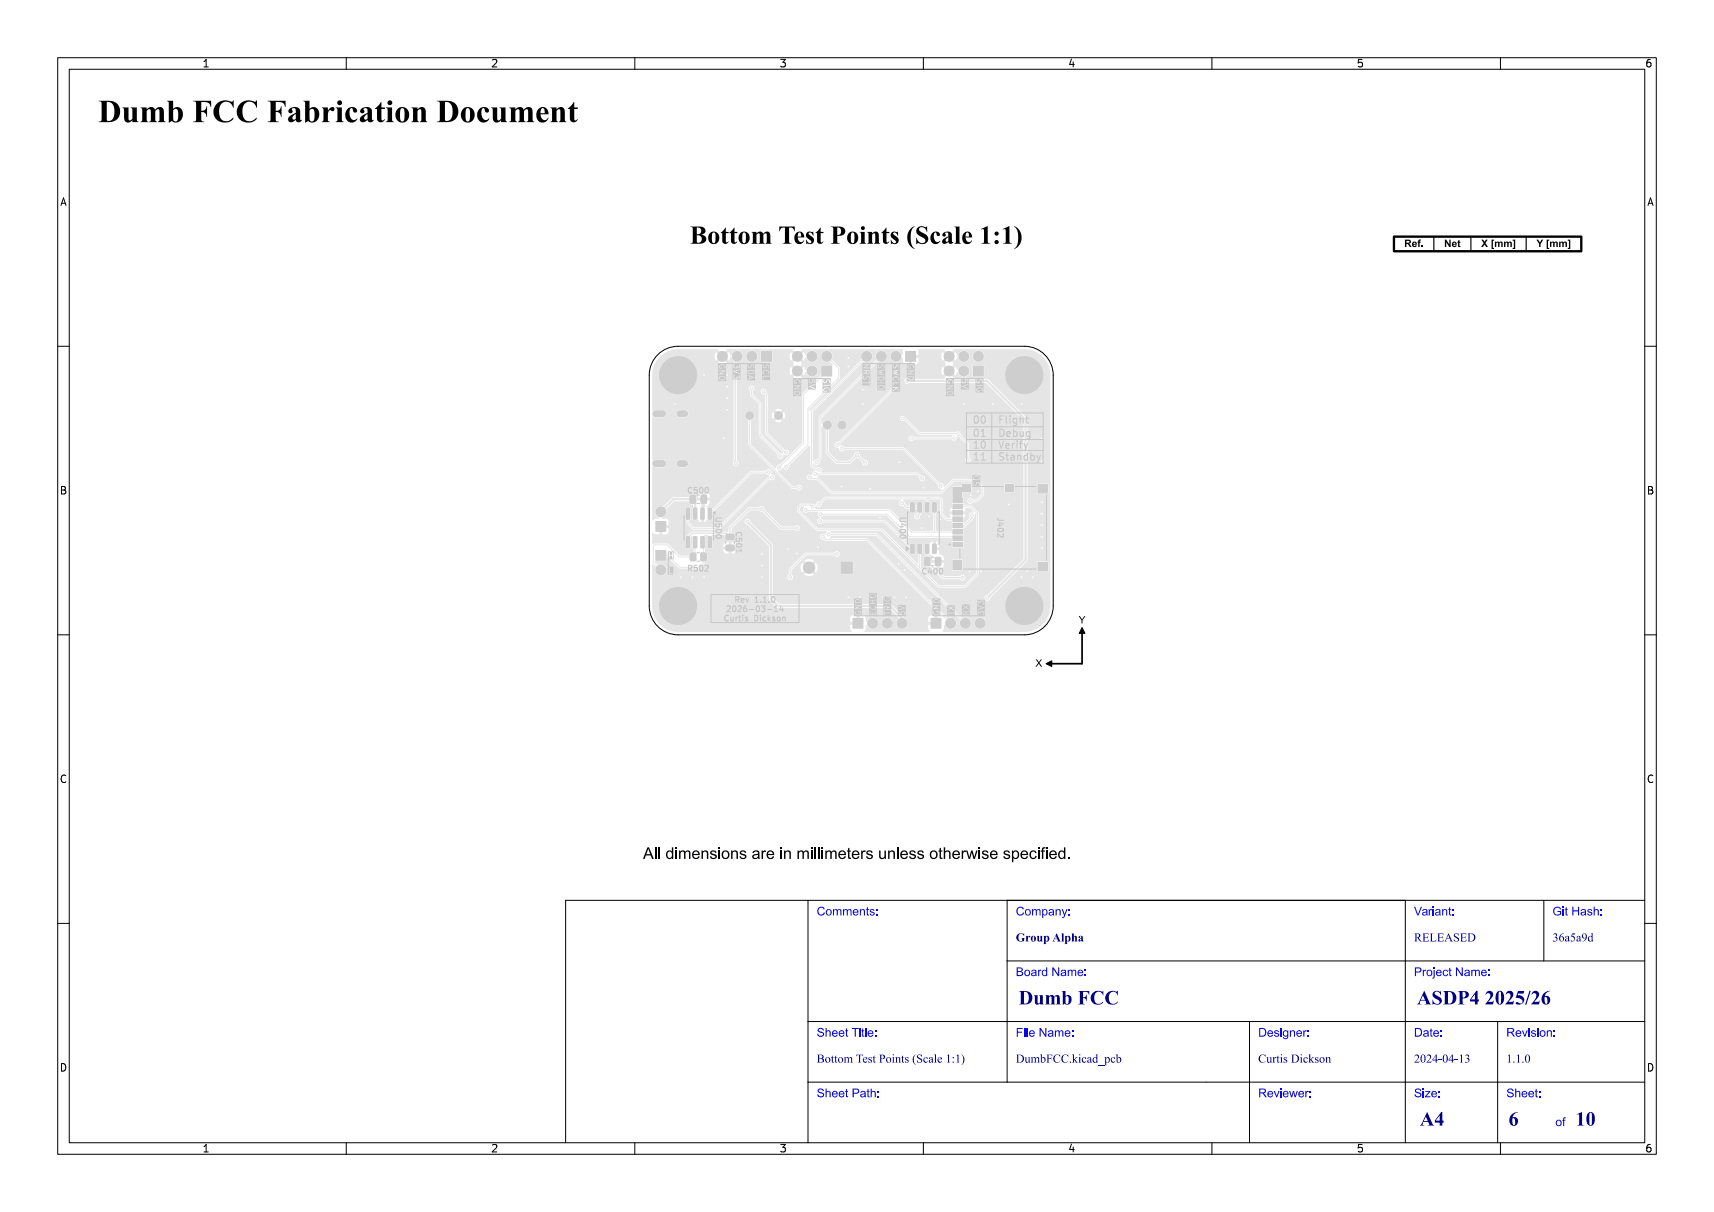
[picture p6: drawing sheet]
<svg xmlns="http://www.w3.org/2000/svg" width="297mm" height="210mm" viewBox="0 0 297 210" stroke-linecap="round" stroke-linejoin="round" font-family="sans-serif">
<defs><g id="words">
<text font-size="5.3" fill="#fff" x="17" y="21.5">Dumb FCC Fabrication Document</text>
<text font-size="4.3" fill="#fff" x="109.5" y="42.5">Bottom Test Points (Scale 1:1)</text>
<g font-size="3.3" fill="#fff">
<text x="176.5" y="174.3">Dumb FCC</text>
<text x="245.5" y="174.3">ASDP4 2025/26</text>
<text x="246" y="195.3">A4</text>
<text x="261.4" y="195.3">6</text>
<text x="273" y="195.3">10</text>
</g>
<g font-size="2" fill="#fff">
<text x="141.5" y="158.8">Comments:</text>
<text x="176" y="158.8">Company:</text>
<text x="245" y="158.8">Variant:</text>
<text x="269" y="158.8">Git Hash:</text>
<text x="176" y="163.3">Group Alpha</text>
<text x="245" y="163.3">RELEASED</text>
<text x="269" y="163.3">36a5a9d</text>
<text x="176" y="169.3">Board Name:</text>
<text x="245" y="169.3">Project Name:</text>
<text x="141.5" y="179.8">Sheet Title:</text>
<text x="176" y="179.8">File Name:</text>
<text x="218" y="179.8">Designer:</text>
<text x="245" y="179.8">Date:</text>
<text x="261" y="179.8">Revision:</text>
<text x="141.5" y="184.3">Bottom Test Points (Scale 1:1)</text>
<text x="176" y="184.3">DumbFCC.kicad_pcb</text>
<text x="218" y="184.3">Curtis Dickson</text>
<text x="245" y="184.3">2024-04-13</text>
<text x="261" y="184.3">1.1.0</text>
<text x="141.5" y="190.3">Sheet Path:</text>
<text x="218" y="190.3">Reviewer:</text>
<text x="245" y="190.3">Size:</text>
<text x="261" y="190.3">Sheet:</text>
<text x="269.5" y="195.3">of</text>
</g>
<g font-size="1.7" fill="#fff">
<text x="35" y="11.6">1</text>
<text x="85" y="11.6">2</text>
<text x="135" y="11.6">3</text>
<text x="185" y="11.6">4</text>
<text x="235" y="11.6">5</text>
<text x="285" y="11.6">6</text>
<text x="10.5" y="35.6">A</text>
<text x="285.5" y="35.6">A</text>
<text x="172.9" y="77.7">Verify</text>
<text x="172.9" y="75.7">Debug</text>
<text x="172.9" y="73.4">Flight</text>
<text x="172.9" y="79.8">Standby</text>
<text x="10.5" y="85.6">B</text>
<text x="285.5" y="85.6">B</text>
<text x="10.5" y="135.6">C</text>
<text x="285.5" y="135.6">C</text>
<text x="10.5" y="185.6">D</text>
<text x="285.5" y="185.6">D</text>
<text x="35" y="199.7">1</text>
<text x="85" y="199.7">2</text>
<text x="135" y="199.7">3</text>
<text x="185" y="199.7">4</text>
<text x="235" y="199.7">5</text>
<text x="285" y="199.7">6</text>
</g>
<g font-size="1.3" fill="#fff">
<text x="119.4" y="85.5">C500</text>
<text x="124" y="89.9" transform="rotate(90 124 89.9)">U500</text>
<text x="155.9" y="89.9" transform="rotate(90 155.9 89.9)">U400</text>
<text x="127.5" y="92.4" transform="rotate(90 127.5 92.4)">C501</text>
<text x="119.4" y="99">R502</text>
<text x="160" y="99.5">C400</text>
<text x="126.8" y="106">2026-03-14</text>
<text x="127.2" y="104.4">Rev 1.1.0</text>
</g>
</g></defs>
<path d="M114.3 61.2a5 5 0 0 1 3.2-1.2h60a5 5 0 0 1 5 5v40a5 5 0 0 1-5 5h-60a5 5 0 0 1-5-5v-40a5 5 0 0 1 1.8-3.8z" fill="none" stroke="#000" stroke-width=".17"/>
<g fill="#e5e5e5">
<circle cx="177.5" cy="65" r="1.8"/>
<circle cx="177.5" cy="65" r="3.2"/>
<circle cx="164.7" cy="108" r=".85"/>
<circle cx="167.3" cy="108" r=".85"/>
<circle cx="169.8" cy="108" r=".85"/>
<circle cx="143.3" cy="61.7" r=".85"/>
<circle cx="140.7" cy="64.3" r=".85"/>
<circle cx="140.7" cy="61.8" r=".85"/>
<circle cx="138.2" cy="64.3" r=".85"/>
<circle cx="138.2" cy="61.8" r=".85"/>
<circle cx="151.2" cy="108" r=".85"/>
<circle cx="153.8" cy="108" r=".85"/>
<circle cx="156.3" cy="108" r=".85"/>
<circle cx="130.3" cy="61.8" r=".85"/>
<circle cx="127.7" cy="61.8" r=".85"/>
<circle cx="125.2" cy="61.7" r=".85"/>
<circle cx="114.5" cy="88.7" r=".85"/>
<circle cx="117.5" cy="105" r="1.8"/>
<circle cx="117.5" cy="105" r="3.2"/>
<circle cx="155.3" cy="61.7" r=".85"/>
<circle cx="152.7" cy="61.8" r=".85"/>
<circle cx="150.2" cy="61.8" r=".85"/>
</g>
<g fill="#e5e5e5">
<path d="M161.3 107.1h1.7v1.7h-1.7z" fill-rule="evenodd"/>
<path d="M142.4 63.4h1.7v1.7h-1.7z" fill-rule="evenodd"/>
<path d="M147.8 107.1h1.7v1.7h-1.7z" fill-rule="evenodd"/>
<path d="M132 60.9h1.7v1.7h-1.7z" fill-rule="evenodd"/>
<path d="M113.7 90.4h1.7v1.7h-1.7z" fill-rule="evenodd"/>
<path d="M156.9 60.9h1.7v1.7h-1.7z" fill-rule="evenodd"/>
</g>
<path d="M113.6 71.7h1.2M117.8 71.7h.8M113.6 80.3h1.2M117.8 80.3h.8" fill="none" stroke="#e5e5e5" stroke-width=".99"/>
<g fill="#e5e5e5">
<circle cx="177.5" cy="105" r="1.8"/>
<circle cx="177.5" cy="105" r="3.2"/>
<circle cx="145.9" cy="73.6" r=".7"/>
<circle cx="143.4" cy="73.6" r=".7"/>
<circle cx="117.5" cy="65" r="1.8"/>
<circle cx="117.5" cy="65" r="3.2"/>
<circle cx="140.2" cy="98.4" r=".98"/>
<circle cx="169.5" cy="61.8" r=".85"/>
<circle cx="167" cy="64.3" r=".85"/>
<circle cx="167" cy="61.8" r=".85"/>
<circle cx="164.5" cy="64.3" r=".85"/>
<circle cx="164.5" cy="61.7" r=".85"/>
<circle cx="114.5" cy="98.8" r=".85"/>
<circle cx="129.9" cy="72" r=".65"/>
<circle cx="134.9" cy="72" r=".65"/>
<circle cx="117" cy="70" r=".35"/>
<circle cx="118" cy="100" r=".35"/>
<circle cx="157" cy="103.5" r=".35"/>
<circle cx="122" cy="100" r=".35"/>
<circle cx="147" cy="63.5" r=".35"/>
<circle cx="125.4" cy="75.9" r=".35"/>
<circle cx="153" cy="103.5" r=".35"/>
<circle cx="147" cy="62" r=".35"/>
<circle cx="178" cy="99" r=".35"/>
<circle cx="155.7" cy="97.7" r=".35"/>
<circle cx="152" cy="67.5" r=".35"/>
<circle cx="180.5" cy="76" r=".35"/>
<circle cx="180.5" cy="93" r=".35"/>
<circle cx="180.5" cy="78" r=".35"/>
<circle cx="168.2" cy="85.8" r=".35"/>
<circle cx="174.8" cy="87.4" r=".35"/>
<circle cx="149.5" cy="70" r=".35"/>
<circle cx="126" cy="69" r=".35"/>
<circle cx="180.5" cy="91" r=".35"/>
<circle cx="180.5" cy="87" r=".35"/>
<circle cx="141.7" cy="94.8" r=".35"/>
<circle cx="167" cy="70" r=".35"/>
<circle cx="132" cy="96" r=".35"/>
<circle cx="136.5" cy="95.1" r=".35"/>
<circle cx="152.5" cy="89.7" r=".35"/>
<circle cx="160" cy="84.5" r=".35"/>
<circle cx="163" cy="90" r=".35"/>
<circle cx="156.7" cy="98.8" r=".35"/>
<circle cx="169.5" cy="85.1" r=".35"/>
<circle cx="168" cy="99" r=".35"/>
<circle cx="147" cy="103.5" r=".35"/>
<circle cx="180.5" cy="80" r=".35"/>
<circle cx="159.7" cy="91.5" r=".35"/>
<circle cx="145.8" cy="84.3" r=".35"/>
<circle cx="150.8" cy="84.7" r=".35"/>
<circle cx="161" cy="89.5" r=".35"/>
<circle cx="177" cy="100" r=".35"/>
<circle cx="151" cy="103.5" r=".35"/>
<circle cx="170" cy="99" r=".35"/>
<circle cx="132" cy="100" r=".35"/>
<circle cx="126" cy="67" r=".35"/>
<circle cx="177" cy="70" r=".35"/>
<circle cx="132" cy="98" r=".35"/>
<circle cx="149.5" cy="67.5" r=".35"/>
<circle cx="138.1" cy="95.9" r=".35"/>
<circle cx="180.5" cy="95" r=".35"/>
<circle cx="126" cy="71" r=".35"/>
<circle cx="155" cy="103.5" r=".35"/>
<circle cx="172" cy="70" r=".35"/>
<circle cx="157.1" cy="95.1" r=".35"/>
<circle cx="149" cy="103.5" r=".35"/>
<circle cx="179" cy="100" r=".35"/>
<circle cx="155.8" cy="80.1" r=".35"/>
<circle cx="126" cy="65" r=".35"/>
<circle cx="122" cy="65" r=".35"/>
<circle cx="180.5" cy="89" r=".35"/>
<circle cx="120" cy="100" r=".35"/>
<circle cx="138.5" cy="84.5" r=".35"/>
<circle cx="156.3" cy="87.2" r=".35"/>
<circle cx="148.5" cy="78.8" r=".35"/>
<circle cx="168.4" cy="89.3" r=".35"/>
<circle cx="158.9" cy="89.5" r=".35"/>
<circle cx="132" cy="88.2" r=".35"/>
<circle cx="166.8" cy="100.1" r=".35"/>
<circle cx="149.9" cy="80.2" r=".35"/>
<circle cx="138.1" cy="91.5" r=".35"/>
<circle cx="127.5" cy="80.3" r=".35"/>
<circle cx="171.1" cy="103.6" r=".35"/>
<circle cx="157.2" cy="66" r=".35"/>
<circle cx="129.5" cy="90.4" r=".35"/>
<circle cx="141.9" cy="81.4" r=".35"/>
<circle cx="143.6" cy="92.6" r=".35"/>
<circle cx="142.6" cy="93" r=".35"/>
<circle cx="136.2" cy="80.9" r=".35"/>
<circle cx="135" cy="81" r=".35"/>
<circle cx="145.1" cy="77.1" r=".35"/>
<circle cx="141.5" cy="80.1" r=".35"/>
<circle cx="156.4" cy="72.5" r=".3"/>
<circle cx="166" cy="75.2" r=".3"/>
<circle cx="167.7" cy="79.7" r=".35"/>
<circle cx="145" cy="96" r=".35"/>
<circle cx="136.9" cy="100" r=".35"/>
<circle cx="165.3" cy="75.9" r=".3"/>
<circle cx="157.9" cy="76" r=".3"/>
<circle cx="141.3" cy="82.1" r=".35"/>
<circle cx="159.8" cy="82.9" r=".35"/>
<circle cx="163" cy="84.2" r=".35"/>
<circle cx="145.9" cy="77.7" r=".35"/>
<circle cx="140.3" cy="82.7" r=".35"/>
<circle cx="168.1" cy="86.8" r=".35"/>
<circle cx="133.2" cy="81.8" r=".35"/>
<circle cx="133.8" cy="82.7" r=".35"/>
<circle cx="140.8" cy="87.8" r=".35"/>
<circle cx="142.2" cy="89.1" r=".35"/>
<circle cx="141.9" cy="87.4" r=".35"/>
<circle cx="139.6" cy="88.4" r=".35"/>
<circle cx="142.1" cy="90.3" r=".35"/>
<circle cx="130.2" cy="67.3" r=".35"/>
<circle cx="135.2" cy="79" r=".35"/>
<circle cx="136.2" cy="78.4" r=".35"/>
<circle cx="132.3" cy="67.8" r=".35"/>
</g>
<g fill="#e5e5e5">
<path d="M145.7 97.4h2v1.9h-2z" fill-rule="evenodd"/>
<path d="M168.7 63.4h1.7v1.7h-1.7z" fill-rule="evenodd"/>
<path d="M113.7 95.4h1.7v1.7h-1.7z" fill-rule="evenodd"/>
<path d="M157.8 94.3h.5l.1 .1v1.3l-.1 .2-.5-.1z" fill-rule="evenodd"/>
<path d="M159.1 94.3h.4l.2 .1v1.3l-.1 .2-.5-.1z" fill-rule="evenodd"/>
<path d="M160.4 94.3h.4l.1 .1 .1 1.3-.1 .2-.6-.1z" fill-rule="evenodd"/>
<path d="M161.6 94.3h.5l.1 .1v1.3l-.1 .2-.5-.1z" fill-rule="evenodd"/>
<path d="M161.6 87.1h.5l.1 .1v1.4l-.1 .1-.5-.1z" fill-rule="evenodd"/>
<path d="M160.4 87.1h.4l.1 .1 .1 1.4-.1 .1-.6-.1z" fill-rule="evenodd"/>
<path d="M159.1 87.1h.4l.2 .1v1.4l-.1 .1-.5-.1z" fill-rule="evenodd"/>
<path d="M157.8 87.1h.5l.1 .1v1.4l-.1 .1-.5-.1z" fill-rule="evenodd"/>
<path d="M122.7 88.1h.6v1.7l-.1 .2-.5-.1z" fill-rule="evenodd"/>
<path d="M121.5 88.1h.5l-.1 1.9-.5-.1z" fill-rule="evenodd"/>
<path d="M120.2 88.1h.6l-.1 1.9-.5-.1z" fill-rule="evenodd"/>
<path d="M118.9 88.1h.6l-.1 1.9-.5-.1z" fill-rule="evenodd"/>
<path d="M118.9 93l.6 .1-.1 1.8-.5-.1z" fill-rule="evenodd"/>
<path d="M120.2 93l.6 .1-.1 1.8-.5-.1z" fill-rule="evenodd"/>
<path d="M121.5 93l.5 .1-.1 1.8-.5-.1z" fill-rule="evenodd"/>
<path d="M122.7 93l.6 .1v1.7l-.1 .1-.5-.1z" fill-rule="evenodd"/>
<path d="M119.7 95.9l.7-.1 .2 .2v1l-.2 .2h-.6l-.2-.2z" fill-rule="evenodd"/>
<path d="M121.5 95.9l.7-.1 .2 .2v1l-.1 .2h-.6l-.3-.2z" fill-rule="evenodd"/>
<path d="M160.2 96.6h.7l.2 .1 .1 1.1-.2 .2h-.6l-.2-.1z" fill-rule="evenodd"/>
<path d="M162.1 96.6h.7l.2 .1 .1 1.1-.2 .2h-.6l-.2-.1z" fill-rule="evenodd"/>
<path d="M165.1 94h1.7v.7h-1.7z" fill-rule="evenodd"/>
<path d="M165.1 92.8h1.7v.9h-1.7z" fill-rule="evenodd"/>
<path d="M165.1 91.7h1.7v.9h-1.7z" fill-rule="evenodd"/>
<path d="M165.1 90.7h1.7v.7h-1.7z" fill-rule="evenodd"/>
<path d="M165.1 89.6h1.7v.7h-1.7z" fill-rule="evenodd"/>
<path d="M165.1 88.4h1.7v.9h-1.7z" fill-rule="evenodd"/>
<path d="M165.1 87.3h1.7v.9h-1.7z" fill-rule="evenodd"/>
<path d="M165.1 86.2h1.7v.9h-1.7z" fill-rule="evenodd"/>
<path d="M166.8 84h1.4v1.2h-1.4z" fill-rule="evenodd"/>
<path d="M179.9 97.4h1.7v1.5h-1.7z" fill-rule="evenodd"/>
<path d="M179.9 84h1.7v1.4h-1.7z" fill-rule="evenodd"/>
<path d="M165.1 84.5h1.5v1.6h-1.5z" fill-rule="evenodd"/>
<path d="M165.1 97.1h1.5v1.6h-1.5z" fill-rule="evenodd"/>
<path d="M174.2 84h1.4v1.2h-1.4z" fill-rule="evenodd"/>
<path d="M125.9 94.5h1.2l.1 .2v.6l-.2 .1h-1.1l-.1-.2z" fill-rule="evenodd"/>
<path d="M125.9 92.6h1.2l.1 .2v.6l-.2 .1h-1.1l-.1-.2z" fill-rule="evenodd"/>
<path d="M121.5 85.8h.7l.2 .1 .1 1.1-.2 .2h-.6l-.2-.1z" fill-rule="evenodd"/>
<path d="M119.6 85.8h.7l.2 .1 .1 1.1-.2 .2h-.6l-.2-.1z" fill-rule="evenodd"/>
</g>
<g fill="none" stroke="#e5e5e5" stroke-width=".17">
<path d="M129.9 72v5.1l7.4 7.4h1.2M130.2 67.3v1.1l1.5 1.5v5.5l3.5 3.6M132.3 67.8l.5 .5v6.8l3.4 3.3M143.3 61.7l2 2.1v1.7l-5.3 5.3v6.3l-3.8 3.8M143.3 64.3l-4 4v8.5l-4.3 4.2M145.9 77.7h10.6l6.5 6.5M150.2 61.7l-9.6 9.6v9.3l.8 .8h.5M152.7 61.7l-10.6 10.7v7.1l-.6 .6M155.3 61.7v5.3l-10.2 10.1M156.4 72.5h.3l2.6 2.6h6.6l1.8 1.8v2.8M165.3 75.9h-7.3l-.1 .1M120.5 94v2.1l-.4 .4h-2.4l-2.1-2.1h-2.2l-.2 .2v2.9l1.3 1.3"/>
<path d="M121.7 94l.2 .1v3.3l-.9 .9h-3.2l-2.1-2.1h-1.2M133.2 81.8h-3l-7.2 7.2M133.8 82.7h-.4l-8.9 8.9h-4.3l-1-1v-1.6M139.6 88.4h14.5l3.8 3.8h8.1M140.3 82.7h.2l.2 .2h.9l2.5 2.5h18.9l2.2-2.2h3.8l1.3 1.3v1.2l-1.1 1.1h-1.1M140.8 87.8l-.3-.3h-1.7l-.4 .4v.7l3.2 3.2h11.2l9.8 9.8h4.6l2.2-2.2v-10.4l-1.2-1.2h-2.2M141.3 82.1h17.7l.8 .8M141.9 87.4l1.1-1.1h19.9l.2 .2v2.5l1 1h1.9M142.1 90.3h11.2l4.8 4.8M142.2 89.1h11.5l3.9 3.9h8.1l.3 .3M142.6 93l.5 .5h7.1l14.5 14.5M143.6 92.6h8.3l15.4 15.4"/>
<path d="M145 96h-5.4l-2.7 2.7v1.3M159.4 95.1v3.3M160.8 86.3l-.2 .2v1.4M161.9 87.9v4.3M161.9 91.5h.1"/>
</g>
<path d="M127.7 61.7l-.3 .4v18.1l.1 .1M143.4 73.6v4.9l1.6 1.6h2.2l1.3-1.3 1.4 1.4M138.1 91.5h-2.8l-3.3-3.3h-2.2l-3.3 3.3v1.6l-.6-.7h-6l-.7 .7v.9M156.3 87.2l.8 .7h2.3v1.1l-.5 .5M160.6 95.1h.1M160.7 95.1v2.2l2.8 2.8h3.3M168.4 89.3v.5l-1.3 1.3h-1.1" fill="none" stroke="#e5e5e5" stroke-width=".25"/>
<path d="M157.2 66h13.8l6.7 6.7v24.3l-6.6 6.6M167 64.3v1.7M114.5 88.7l2.2-2.2h3.4l.4 .4v2.1M129.5 90.4l4.1 4.1v9.3l1.2 1.2h19.4l2.1 2.1v.9" fill="none" stroke="#e5e5e5" stroke-width=".4"/>
<g fill="#e5e5e5">
<path d="M114.3 61.8a4.5 4.5 0 0 1 3.2-1.3h6.8l.8 .8-.4 .3-.6-.6a1.33 1.33 0 0 0 0 1.5l.6-.6 .4 .3-.6 .7a1.34 1.34 0 0 0 1.5 0l-.7-.7 .4-.3 .6 .6 .2-.5 .2-.1 .4 .7v9h-7.8l-.2-.3-.3-.2-1-.1a.65 .65 0 0 0-.6 .7 .65 .65 0 0 0 .6 .6h.9a.64 .64 0 0 0 .6-.7h7.8v8.3l-.1 .4h-7.7l-.2-.4-.3-.2h-1.2a.65 .65 0 0 0-.4 .7 .65 .65 0 0 0 .6 .6l1.1-.1 .3-.3 .1-.3h7.7a.52 .52 0 0 0 .8 .4 .52 .52 0 0 0-.1-.9v-17a1.04 1.04 0 0 0 1-.9 1.04 1.04 0 0 0-.9-1.2 1.04 1.04 0 0 0-1.1 .9h-.2l-.2-.6-.6 .6-.4-.3 .8-.8h11.2l.7 .8-.3 .3-.6-.6a1.34 1.34 0 0 0 0 1.5l.6-.6 .3 .3-.3 .4h-3.9v-1.7l-.1-.2-1.8 .1-.1 1h-.5v-.1a1.01 1.01 0 0 0-1.6-.8 1.01 1.01 0 0 0 0 1.7 1.01 1.01 0 0 0 1.6-.8h.5v.8l.1 .2h1.8l.1-.2h3.9l-.3 .3 .1 .1-.1 .2 .6 .6-.3 .4-.6-.7a1.33 1.33 0 0 0 0 1.6l.6-.7 .3 .4-.5 .6a1.34 1.34 0 0 0 1.4 0l-.6-.6 .4-.4 .6 .7 .3-.7a1.02 1.02 0 0 0 1.3 .9 1.02 1.02 0 0 0 .7-1.4 1.02 1.02 0 0 0-1.5-.4l-.4 .6h-.2l-.2-.6-.6 .7-.4-.4 .6-.6-.1-.2 .1-.2-.6-.6 .4-.3 .6 .6 .3-.6a1.01 1.01 0 0 0 1.3 .9 1.01 1.01 0 0 0 .7-1.4 1.01 1.01 0 0 0-1.5-.4l-.4 .6h-.2l-.2-.6-.6 .6-.4-.3 .8-.8h17.3l.1 .2-.1 .7-.1 .1a1.06 1.06 0 0 0-1.8-.4 1.06 1.06 0 0 0 .5 1.7v4.1l-6.7 6.7h-1.6v-.2a.86 .86 0 0 0-1.4-.4 .86 .86 0 0 0 .3 1.4 .86 .86 0 0 0 1.1-.8h1.6l-3 3a.56 .56 0 0 0-.7 .5 .56 .56 0 0 0 .8 .5 .55 .55 0 0 0 .4 .6 .55 .55 0 0 0 .6-.3h10l6.1 6.2a.63 .63 0 0 0 .7 .7l-.3 .4h-18.7l-2.6-2.7 .2-.2h17.1l.4 .4a.52 .52 0 0 0 .5 .7 .52 .52 0 0 0 .5-.7 .52 .52 0 0 0-.7-.3l-.6-.5h-16.6l-.1-.1a.55 .55 0 0 0-.1-.8 .55 .55 0 0 0-.8 .1l-.5-.6a.14 .14 0 0 1 0-.2 .14 .14 0 0 1 .2 .1 .55 .55 0 0 0 .7 .1 .55 .55 0 0 0 .2-.6l.3-.4v-5.5l.2-.1 .6 .6v4l1.7 1.8 2.5 .1 1.1-1.1h.2l.8 .8a.53 .53 0 0 0 .4 .6 .53 .53 0 0 0 .6-.6 .53 .53 0 0 0-.6-.4l-.8-.8a.54 .54 0 0 0-.5-.6 .54 .54 0 0 0-.5 .6l-.9 .9h-2l-1.4-1.4-.1-3.9a.9 .9 0 0 0 .4-1.5 .9 .9 0 0 0-1.5 .4l-.2-.1 .1-.9 9.8-9.8a1.02 1.02 0 0 0 1.5-.7 1.02 1.02 0 0 0-1.2-1.1 1.02 1.02 0 0 0-.7 1.5l-9.9 9.9v7.2l-.2 .2h-.4l-.4 .3-.1-8.5 8.8-8.8a1.02 1.02 0 0 0 1.6-.7 1.02 1.02 0 0 0-1.2-1.1 1.02 1.02 0 0 0-.7 1.5l-9 8.9v-.3l5.2-5.3v-1.8l-1.3-1.5a1.03 1.03 0 0 0-.8-1.5 1.03 1.03 0 0 0-1 1.4 1.19 1.19 0 0 0 1.5 .5l.4 .4-.1 .2h-1.9l-.1 1.7-3.1 3.2-.1 3.7h-2.9l-.2-.5-.6 .6-.4-.4 .6-.6a1.15 1.15 0 0 0-1.2 0l.6 .6-.4 .4-.6-.6a1.15 1.15 0 0 0 0 1.2l.6-.6 .4 .4-.6 .6a1.15 1.15 0 0 0 1.2 0l-.6-.6 .4-.4 .6 .6 .2-.7h2.9v4.7l-1.7 1.7h-.6a.61 .61 0 0 0-.8-.4l-2.9-2.9v-6.7l-.2-.3a.53 .53 0 0 0-.5-.7 .53 .53 0 0 0-.5 .7 .53 .53 0 0 0 .7 .4l.1 6.7 3.1 3.2-.1 .3-.5-.1-3.2-3.2v-5.4l-1.5-1.6v-.5a.52 .52 0 0 0 .1-.9 .52 .52 0 0 0-.8 .1 .52 .52 0 0 0 .3 .8v.7l1.5 1.5v5.5l3.2 3.3a.53 .53 0 0 0 .5 .7 .53 .53 0 0 0 .5-.7h.2a.51 .51 0 0 0 .6 0 .51 .51 0 0 0 .2-.5h.6l-2.1 2.2h-.3a.67 .67 0 0 0-.5 .7l-4.3-4.2v-4.1a.82 .82 0 0 0 .6-1.1 .82 .82 0 0 0-1-.5 .82 .82 0 0 0-.5 1.1l.5 .5v4.3l5.4 5.4h-.8a.61 .61 0 0 0-.6-.5 .57 .57 0 0 0-.2-.7 .57 .57 0 0 0-.8 .2h-2.6l-4.4 4.4h-2.7a.74 .74 0 0 0-.8-.7v.9h-.5v-.9a.79 .79 0 0 0-.7 .9h2v-.2h2.7l-2.2 2.1-.3-.2h-.7v-.2l.4-.4 .1-.5h-.8v.9l-.2 .2v2.6l.5-.5 .7 .1 .3-.2v-1.1l6.8-6.8h2.4l.6 .4-8.9 9-4.1-.1-.9-.9v-.2l.2-.3v-1.9l-.2-.1-.6 .1-.1 1.9 .2 .2 .1 .5 1.1 1.2h4.4l8.8-8.7h.2a.51 .51 0 0 0 .6 0 .51 .51 0 0 0 .2-.5h.8l2.1 2.1h.8a.53 .53 0 0 0 .9 .1 .53 .53 0 0 0-.1-.8 .53 .53 0 0 0-.8 .3l-.6-.1-2.6-2.5 .1-.2a.64 .64 0 0 0 .7-.5l.1 .1a.54 .54 0 0 0 .7 .3 .54 .54 0 0 0 .3-.7l3.6-3.5 .1 3.4 .8 .9-.3 .3-.2 .5a.52 .52 0 0 0-.8 .1 .52 .52 0 0 0 0 .7 .52 .52 0 0 0 .8 0l.8 .1 2.6 2.4h18.9l2.3-2.2h3.6l1.2 1.2v1l-1 1h-.5a.54 .54 0 0 0-.8-.2 .54 .54 0 0 0 0 .8 .54 .54 0 0 0 .8-.2h.7l1.2-1.3v-1.3l-1.4-1.4h-3.9l-1.5 1.3h-.2a.6 .6 0 0 0-.7-.6l-6.2-6.2h-10.2l-.3-.3h-.4l-.1-.2 9.8-9.9 .1-4.3 .5-.4 .2-.4h.2v.7l.3 .3 .8 .1v-.9h.5v.9h.7l.4-.4v-.7h-.9v-.5h.9v-1h4.5l.7 .8-.3 .3-.7-.6a1.34 1.34 0 0 0 0 1.5l.7-.6 .3 .3-.6 .7 .1 .1-.1 .2 .6 .6-.3 .4-.7-.7a1.33 1.33 0 0 0 0 1.6l.7-.7 .3 .4-.6 .6 .1 .2h-.1h-6.1a.52 .52 0 0 0-.7 0 .52 .52 0 0 0 0 .8 .52 .52 0 0 0 .7 0h13.3l6.4 6.4 .1 6.8h-9.2l-.3-.4v-2.3l-1.4-1.5a.52 .52 0 0 0-.3-.6 .52 .52 0 0 0-.6 .1h-6.2l-2.5-2.5a.48 .48 0 0 0-.6-.3 .48 .48 0 0 0-.3 .6 .48 .48 0 0 0 .7 .2l2.6 2.4h5.6l.2 .2-.3 .2h-6.6a.46 .46 0 0 0-.7 0 .46 .46 0 0 0 .2 .7 .46 .46 0 0 0 .7-.3h6.4a.56 .56 0 0 0 .7 .2 .56 .56 0 0 0 .3-.7l.4 .1 1.3 1.3v2.2a.52 .52 0 0 0-.1 .9 .52 .52 0 0 0 .8-.5h9.2v5.7h-1.6l-.1-1.5h-1.5l-.1 .1v1.5l3.3-.1-.1 11.5-6.2 6.3a.52 .52 0 0 0-.5 .5 .52 .52 0 0 0 .5 .5 .52 .52 0 0 0 .5-.5l6.5-6.6v-24.3l-6.9-7-3.8-.1a.56 .56 0 0 1 .4-.7 1.03 1.03 0 0 0-.4-1.5 1.03 1.03 0 0 0-1.5 .7h-.1l-.2-.6-.7 .7-.3-.4 .6-.6-.1-.2 .1-.2-.6-.6 .3-.3 .7 .6 .3-.6a1.02 1.02 0 0 0 1.3 .9 1.02 1.02 0 0 0 .7-1.3 1.02 1.02 0 0 0-1.4-.6l-.4 .5a.14 .14 0 0 1-.2 .2 .14 .14 0 0 1-.1-.2l-.2-.4-.7 .6-.3-.3 .7-.8h12.6a4.5 4.5 0 0 1 2.8 1.3h-10.2v-.1a1.01 1.01 0 0 0-1.5-.8 1.01 1.01 0 0 0 0 1.7 1.01 1.01 0 0 0 1.5-.8h10.2l.2 .3a4.5 4.5 0 0 1 1.1 3.1h-11.5v-1.9h-1.8l-.1 .1-.1 1.8 .2 .1h1.7l.1-.1h11.5v20.3h-.3v-1.7h-1.9l-.1 .1v1.7h1.9l.1-.1h.3v13.5h-.3v-1.7h-1.9l-.1 .1v1.7h1.9l.1-.1h.3v6l-.2 1.2-.4 1.1-.6 .8h-10a1.01 1.01 0 0 0-1.3-1 1.01 1.01 0 0 0-.4 1.6 1.01 1.01 0 0 0 1.7-.4v-.2h10a4.5 4.5 0 0 1-3.3 1.4h-14.1l-.1-.2 .2-.3v-.6l.2-.2a1.03 1.03 0 0 0 1.1 .8 1.03 1.03 0 0 0 .9-1.1 1.03 1.03 0 0 0-1.1-.9l-.5 .1-13.7-13.8h-6.5l-.1-.2 .3-.3 7.7 .1 14.6 14.5a1.03 1.03 0 0 0 .8 1.6 1.03 1.03 0 0 0 1-1.5 1.19 1.19 0 0 0-1.5-.4l-14.7-14.7h-7.9l-.2-.2 .1-.2h8.7l9.8 9.8h4.7l2.4-2.4v-10.4l-1.3-1.4h-1.2l-.2-.1v-1.3l-.1-.2v-.5l1.5-.2v-1.5h-1.5l-.3 .5h-1.5v3.6l-.3 .3-.1 .4h2.7v-.6h.8l.6 .6v.2a.59 .59 0 0 0-.7 .2 .59 .59 0 0 0 0 .7l-1 1-.1-.2v-.7l.3-.3 .1-.4h-2.7l.1 .6h-.5l-.9-.8v-2.4l-.4-.4h-19.9l-1 .8a.61 .61 0 0 0-.7 .6l-.4-.2h-2.1l-.6 .5v.8l3.3 3.4 1.7 .1-.1 .5h-.2a.53 .53 0 0 0-.8 .4 .53 .53 0 0 0 .7 .5l.3 .2h7l2.2 2.2h-6.8a.56 .56 0 0 0-.5-.4 .56 .56 0 0 0-.5 .3h-5l-2.8 2.8v.9a.54 .54 0 0 0-.2 .8 .54 .54 0 0 0 .8 0 .54 .54 0 0 0-.2-.8l.1-.8 2.5-2.5h4.8a.51 .51 0 0 0 .6 .3 .51 .51 0 0 0 .4-.6h6.8l3.5 3.4h-8v-1.9l-.1-.2h-2l-.1 1h-3.9l-.3-.7-.6 .6-.4-.3 .7-.7h-.1a1.46 1.46 0 0 0-1.6 0l.6 .7-.4 .3-.6-.6-.1 .1a1.47 1.47 0 0 0 .1 1.6l.6-.6 .4 .4-.6 .6a1.47 1.47 0 0 0 1.7 0l-.7-.6 .4-.4 .6 .6 .2-.5 .1-.5h3.9v1.1l.1 .2h2l.1-.2h8l7.1 7.2-.1 .1-.4 .1v.9h-.5v-.9h-.7l-.3 .2-.1 .9h1l-.1 .3h-4.4a1.79 1.79 0 0 0-.7-1.2l-2.4-2.3h-19.3l-.9-1-.1-9.2-3.9-4a.52 .52 0 0 0-.5-.5 .52 .52 0 0 0-.5 .5 .52 .52 0 0 0 .5 .5l3.7 3.8h-5.5a.79 .79 0 0 0-.9-.7v.7h-.5v-.7h-.3a.74 .74 0 0 0-.7 .7h7.9l.1 .5h-6.5v.7h-.5v-.7h-1l.1 .5 .6 .2h1.3l.3-.2 .1-.5h5.6v8.6l1.4 1.5 19.3 .1 1.7 1.7a1.07 1.07 0 0 0-.4 1h-.5v-.2a1.01 1.01 0 0 0-1.6-.8 1.01 1.01 0 0 0 0 1.8 1.01 1.01 0 0 0 1.6-.8h.5v.2a1.01 1.01 0 0 0 1.1 .7 1.01 1.01 0 0 0 .9-.9h4.4l.1 .2h-1v.7l.3 .4-.1 .1h-11.2l-.1-.2 .3-.3v-.6l.2-.2a1.03 1.03 0 0 0 1.1 .8 1.03 1.03 0 0 0 .9-1.1 1.03 1.03 0 0 0-1.1-.9 1.32 1.32 0 0 0-.9 .8l-.2-.2v-.7l-.2-.2h-.9v.9h-.5v-.9h-.8l-.3 .3v.8h.9v.5h-.9v.7l.3 .4-.1 .1h-30a4.5 4.5 0 0 1-4.5-4.5v-7.2h.2l.4 .4a1.04 1.04 0 0 0 .4 1.4 1.04 1.04 0 0 0 1.5-.5 1.08 1.08 0 0 0-.4-1.2 1.08 1.08 0 0 0-1.2-.1l-.4-.4v-.2h1.9l.1-.6 .2-.1 2.1 2h3.3l1.5-1.4v-1.2l-.5-.4v-2.8l.6 .1-.1 .3v1.7l.2 .3h.4l.3-.3-.1-2.1h2.2v.7l.2 .2h1.4l.2-.3v-.6l-.2-.2-.4-.2v-.7l3.2-3.1h1.5l.6 .2 3 3 2.5 .1a.53 .53 0 0 0 .8 .1 .53 .53 0 0 0 0-.8 .53 .53 0 0 0-.8 .1h-2.2l-2.9-2.9a.57 .57 0 0 0-.3-.6 .57 .57 0 0 0-.7 .2h-1.8l-3.4 3.4-.2 .9h-6.4l-1 .9v1.7l.3 .3h.4l.2-.3v-1.7l.3-.3 .2 .1-.1 1.9 .2 .4v.4l-.6 .1-.3 .6-1.5-.1-2.2-2h-2.6v-1.9l.5 .3h.8v-.9h.5v.9h.7l.3-.3 .1-.8h-1v-.5h1l-.1-.9-.3-.2h-.6l-.2-.2a1.25 1.25 0 0 0 .8-1.5l1.3-1.3h2.6a.56 .56 0 0 0 .7 .5v2.6l.2 .1 .6-.1 .6 .5v-3l.2-.1v-.6h-.9l-.1-.9-.3-.3h-.7l-.4 .5-2.7 .1-1.6 1.5a1.07 1.07 0 0 0-1.4 .7 1.07 1.07 0 0 0 .7 1.3l-.2 .2h-.7l-.3 .3-.1-.2v-9.1l.1-.1 .5 .2 1.4-.1a.65 .65 0 0 0 .5-.6 .65 .65 0 0 0-.6-.6h-1.3l-.5 .1-.1-.1v-7.4l.1-.1 .5 .1h1.3a.65 .65 0 0 0 .6-.6 .65 .65 0 0 0-.6-.7l-1.9 .2v-6.2a4.5 4.5 0 0 1 1.3-3.2z" fill-rule="evenodd"/>
<path d="M138.9 87.8l.4-.1 .1 .1a.55 .55 0 0 0-.2 .9 .55 .55 0 0 0 .9 0h1.6l.1 .1a.71 .71 0 0 0 .3 .9 .55 .55 0 0 0-.4 .9 .55 .55 0 0 0 .9-.1h10.6l4.4 4.4 .1 1 .6 .2 .3-.3-.1-1.5-.2-.2-.8 .1-4.1-4.1h-10.8l-.4-.4 .5-.4h10.9l3.9 3.9h7.3l.2 .1v1.1h-2.3l-.1-.4-.4-.2v1h.5v-.4h2.3v.5h1.8l.1-.1v-3.3l.4-.2 1.3-1.4 .3-.4v-.5h.1l.2 .1v9.6h-2.4v-1.6l-.2-.2-1.6 .1v.8h-1.4v-.2h-.8v.9l.5-.1 .3-.6h1.4v.9l.1 .2 4.1-.2-.1 .6-.7 .7h-1.1a.55 .55 0 0 0-.4-.4 .55 .55 0 0 0-.6 .2h-2.8l-1.2-1.2v-1h-1v-.9l-.4-.3v-.3l.2-.1 .5 .4v.6h2v-.2a1 1 0 0 0-.9-.8v-.7h-.7l-.1-.2-.2-.1v-1.2l-.6 .4h-.8l-.1 .2v1.4l.2 .5-.4 .4 .1 1.3 .2 .2h.9l2.2 2.2h2.9a.54 .54 0 0 0 .6 .2 .54 .54 0 0 0 .4-.6h1.1l-1.3 1.4h-4.4l-3.1-3.1v-2.2l.2-.3v-1.4l-.1-.2-.6-.1-.2 .3v1.4l.2 .3v1.4l-.1 .1-6.1-6h-11.2l-3.1-3.1v-.5z" fill-rule="evenodd"/>
<path d="M141.3 87.7h.1a.59 .59 0 0 0 .7 .2 .59 .59 0 0 0 .3-.7l.7-.7h12.9l.1 .1a.58 .58 0 0 0-.3 .8 .58 .58 0 0 0 .7 .3l.5 .4 .5 .1 .1 .4 .3 .3 .5-.1 .3-.6h.2v.5a.19 .19 0 0 1 .1 .3 .19 .19 0 0 1-.3 0 .52 .52 0 0 0-.2 .7 .52 .52 0 0 0 .6 .3 .52 .52 0 0 0 .3-.6l.4-.8v-1.4l-.1-.2h-.7l-.1 .6h-.2l-.3-.6h-.5l-.3 .2v.4h-.3l-.5-.4-.3-.5v-.2h3.8l.1 .4-.2 .3v1.4l.2 .3h.4l.3-.3v-1.4l-.2-.3v-.4h1.9l.1 2.6 1.1 1.1 .9 .1v1.6h-2.8v-2.9l.3-.4v-1.4l-.2-.2h-.5l-.3 .2v1.4l.3 .4v2.9l-.1 .1h-3.6l-3.8-3.8h-12.8l-.2-.1z" fill-rule="evenodd"/>
<path d="M164.9 64.4l.7 .7 .3-.7 .3 .5a.56 .56 0 0 1 .4 .7h-1.4v-.2l-.6-.6z" fill-rule="evenodd"/>
</g>
<g fill="#fff">
<circle cx="117" cy="70" r=".15"/>
<circle cx="118" cy="100" r=".15"/>
<circle cx="157" cy="103.5" r=".15"/>
<circle cx="122" cy="100" r=".15"/>
<circle cx="147" cy="63.5" r=".15"/>
<circle cx="125.4" cy="75.9" r=".15"/>
<circle cx="153" cy="103.5" r=".15"/>
<circle cx="147" cy="62" r=".15"/>
<circle cx="178" cy="99" r=".15"/>
<circle cx="155.7" cy="97.7" r=".15"/>
<circle cx="152" cy="67.5" r=".15"/>
<circle cx="180.5" cy="76" r=".15"/>
<circle cx="180.5" cy="93" r=".15"/>
<circle cx="180.5" cy="78" r=".15"/>
<circle cx="168.2" cy="85.8" r=".15"/>
<circle cx="174.8" cy="87.4" r=".15"/>
<circle cx="149.5" cy="70" r=".15"/>
<circle cx="126" cy="69" r=".15"/>
<circle cx="180.5" cy="91" r=".15"/>
<circle cx="180.5" cy="87" r=".15"/>
<circle cx="141.7" cy="94.8" r=".15"/>
<circle cx="167" cy="70" r=".15"/>
<circle cx="132" cy="96" r=".15"/>
<circle cx="136.5" cy="95.1" r=".15"/>
<circle cx="152.5" cy="89.7" r=".15"/>
<circle cx="160" cy="84.5" r=".15"/>
<circle cx="163" cy="90" r=".15"/>
<circle cx="156.7" cy="98.8" r=".15"/>
<circle cx="169.5" cy="85.1" r=".15"/>
<circle cx="168" cy="99" r=".15"/>
<circle cx="147" cy="103.5" r=".15"/>
<circle cx="180.5" cy="80" r=".15"/>
<circle cx="159.7" cy="91.5" r=".15"/>
<circle cx="145.8" cy="84.3" r=".15"/>
<circle cx="150.8" cy="84.7" r=".15"/>
<circle cx="161" cy="89.5" r=".15"/>
<circle cx="177" cy="100" r=".15"/>
<circle cx="151" cy="103.5" r=".15"/>
<circle cx="170" cy="99" r=".15"/>
<circle cx="132" cy="100" r=".15"/>
<circle cx="126" cy="67" r=".15"/>
<circle cx="177" cy="70" r=".15"/>
<circle cx="132" cy="98" r=".15"/>
<circle cx="149.5" cy="67.5" r=".15"/>
<circle cx="138.1" cy="95.9" r=".15"/>
<circle cx="180.5" cy="95" r=".15"/>
<circle cx="126" cy="71" r=".15"/>
<circle cx="155" cy="103.5" r=".15"/>
<circle cx="172" cy="70" r=".15"/>
<circle cx="157.1" cy="95.1" r=".15"/>
<circle cx="149" cy="103.5" r=".15"/>
<circle cx="179" cy="100" r=".15"/>
<circle cx="155.8" cy="80.1" r=".15"/>
<circle cx="126" cy="65" r=".15"/>
<circle cx="122" cy="65" r=".15"/>
<circle cx="180.5" cy="89" r=".15"/>
<circle cx="120" cy="100" r=".15"/>
<circle cx="138.5" cy="84.5" r=".15"/>
<circle cx="156.3" cy="87.2" r=".15"/>
<circle cx="148.5" cy="78.8" r=".15"/>
<circle cx="168.4" cy="89.3" r=".15"/>
<circle cx="158.9" cy="89.5" r=".15"/>
<circle cx="132" cy="88.2" r=".15"/>
<circle cx="166.8" cy="100.1" r=".15"/>
<circle cx="149.9" cy="80.2" r=".15"/>
<circle cx="138.1" cy="91.5" r=".15"/>
<circle cx="127.5" cy="80.3" r=".15"/>
<circle cx="171.1" cy="103.6" r=".15"/>
<circle cx="157.2" cy="66" r=".15"/>
<circle cx="129.5" cy="90.4" r=".15"/>
<circle cx="141.9" cy="81.4" r=".15"/>
<circle cx="143.6" cy="92.6" r=".15"/>
<circle cx="142.6" cy="93" r=".15"/>
<circle cx="136.2" cy="80.9" r=".15"/>
<circle cx="135" cy="81" r=".15"/>
<circle cx="145.1" cy="77.1" r=".15"/>
<circle cx="141.5" cy="80.1" r=".15"/>
<circle cx="156.4" cy="72.5" r=".15"/>
<circle cx="166" cy="75.2" r=".15"/>
<circle cx="167.7" cy="79.7" r=".15"/>
<circle cx="145" cy="96" r=".15"/>
<circle cx="136.9" cy="100" r=".15"/>
<circle cx="165.3" cy="75.9" r=".15"/>
<circle cx="157.9" cy="76" r=".15"/>
<circle cx="141.3" cy="82.1" r=".15"/>
<circle cx="159.8" cy="82.9" r=".15"/>
<circle cx="163" cy="84.2" r=".15"/>
<circle cx="145.9" cy="77.7" r=".15"/>
<circle cx="140.3" cy="82.7" r=".15"/>
<circle cx="168.1" cy="86.8" r=".15"/>
<circle cx="133.2" cy="81.8" r=".15"/>
<circle cx="133.8" cy="82.7" r=".15"/>
<circle cx="140.8" cy="87.8" r=".15"/>
<circle cx="142.2" cy="89.1" r=".15"/>
<circle cx="141.9" cy="87.4" r=".15"/>
<circle cx="139.6" cy="88.4" r=".15"/>
<circle cx="142.1" cy="90.3" r=".15"/>
<circle cx="130.2" cy="67.3" r=".15"/>
<circle cx="135.2" cy="79" r=".15"/>
<circle cx="136.2" cy="78.4" r=".15"/>
<circle cx="132.3" cy="67.8" r=".15"/>
<circle cx="177.5" cy="65" r="1.6"/>
<circle cx="162.2" cy="108" r=".5"/>
<circle cx="164.7" cy="108" r=".5"/>
<circle cx="167.3" cy="108" r=".5"/>
<circle cx="169.8" cy="108" r=".5"/>
<circle cx="143.3" cy="64.3" r=".5"/>
<circle cx="143.3" cy="61.7" r=".5"/>
<circle cx="140.7" cy="64.3" r=".5"/>
<circle cx="140.7" cy="61.7" r=".5"/>
<circle cx="138.2" cy="64.3" r=".5"/>
<circle cx="138.2" cy="61.7" r=".5"/>
<circle cx="148.7" cy="108" r=".5"/>
<circle cx="151.2" cy="108" r=".5"/>
<circle cx="153.8" cy="108" r=".5"/>
<circle cx="156.3" cy="108" r=".5"/>
<circle cx="132.8" cy="61.7" r=".5"/>
<circle cx="130.3" cy="61.7" r=".5"/>
<circle cx="127.7" cy="61.7" r=".5"/>
<circle cx="125.2" cy="61.7" r=".5"/>
<circle cx="114.5" cy="91.2" r=".5"/>
<circle cx="114.5" cy="88.7" r=".5"/>
<circle cx="117.5" cy="105" r="1.6"/>
<circle cx="157.8" cy="61.7" r=".5"/>
<circle cx="155.3" cy="61.7" r=".5"/>
<circle cx="152.7" cy="61.7" r=".5"/>
<circle cx="150.2" cy="61.7" r=".5"/>
</g>
<path d="M113.6 71.7h1.2M117.8 71.7h.8M113.6 80.3h1.2M117.8 80.3h.8" fill="none" stroke="#fff" stroke-width=".61"/>
<g fill="#fff">
<circle cx="177.5" cy="105" r="1.6"/>
<circle cx="145.9" cy="73.6" r=".4"/>
<circle cx="143.4" cy="73.6" r=".4"/>
<circle cx="117.5" cy="65" r="1.6"/>
<circle cx="146.7" cy="98.4" r=".65"/>
<circle cx="140.2" cy="98.4" r=".65"/>
<circle cx="169.5" cy="64.3" r=".5"/>
<circle cx="169.5" cy="61.7" r=".5"/>
<circle cx="167" cy="64.3" r=".5"/>
<circle cx="167" cy="61.7" r=".5"/>
<circle cx="164.5" cy="64.3" r=".5"/>
<circle cx="164.5" cy="61.7" r=".5"/>
<circle cx="114.5" cy="96.2" r=".5"/>
<circle cx="114.5" cy="98.8" r=".5"/>
<circle cx="129.9" cy="72" r=".4"/>
<circle cx="134.9" cy="72" r=".4"/>
</g>
<g fill="#cecece">
<path d="M161.3 107.1h1.8v1.8h-1.8z" fill-rule="evenodd"/>
<path d="M147.8 107.1h1.8v1.8h-1.8z" fill-rule="evenodd"/>
<path d="M145.7 97.3h2v2.1h-2z" fill-rule="evenodd"/>
<path d="M179.8 97.4h1.8v1.6h-1.8z" fill-rule="evenodd"/>
<path d="M165 97h1.7v1.8h-1.7z" fill-rule="evenodd"/>
<path d="M162.1 96.5h.7l.3 .1 .1 1.2-.2 .3h-.7l-.3-.1v-1.2z" fill-rule="evenodd"/>
<path d="M160.2 96.5h.7l.3 .1 .1 1.2-.2 .3h-.7l-.3-.1v-1.2z" fill-rule="evenodd"/>
<path d="M121.4 95.8l.3-.1h.6l.2 .1v1.2l-.1 .2-.7 .1-.3-.1z" fill-rule="evenodd"/>
<path d="M119.5 95.8l.3-.1h.7l.1 .1 .1 1.2-.1 .2-.8 .1-.3-.1z" fill-rule="evenodd"/>
<path d="M113.6 95.3h1.8v1.8h-1.8z" fill-rule="evenodd"/>
<path d="M161.6 94.3l.5-.1 .2 .1v1.4l-.1 .3h-.5l-.2-.2z" fill-rule="evenodd"/>
<path d="M160.3 94.3l.5-.1 .2 .1 .1 1.4-.2 .3h-.5l-.2-.2z" fill-rule="evenodd"/>
<path d="M159 94.3l.5-.1 .3 .1v1.4l-.2 .3h-.5l-.1-.2z" fill-rule="evenodd"/>
<path d="M157.7 94.3l.6-.1 .2 .1v1.4l-.1 .3h-.5l-.2-.2z" fill-rule="evenodd"/>
<path d="M125.7 94.5l.3-.1h1.2l.1 .3v.7l-.3 .2-1.2-.1-.1-.3z" fill-rule="evenodd"/>
<path d="M122.7 92.9h.5l.2 .2v1.7l-.2 .2h-.4l-.2-.2z" fill-rule="evenodd"/>
<path d="M121.4 92.9h.5l.2 .2v1.7l-.2 .2h-.4l-.2-.2z" fill-rule="evenodd"/>
<path d="M120.1 92.9h.6l.2 .2v1.7l-.2 .2h-.5l-.1-.2z" fill-rule="evenodd"/>
<path d="M118.9 92.9h.5l.2 .2v1.7l-.2 .2h-.5l-.1-.2z" fill-rule="evenodd"/>
<path d="M165 93.9h1.8l.1 .9h-1.8z" fill-rule="evenodd"/>
<path d="M165 92.8h1.8l.1 .9h-1.8z" fill-rule="evenodd"/>
<path d="M125.8 92.5h1.4l.1 .3v.7l-.3 .2-1.2-.1-.1-.3v-.6z" fill-rule="evenodd"/>
<path d="M165 91.7h1.8l.1 .9h-1.8z" fill-rule="evenodd"/>
<path d="M113.6 90.3h1.8v1.8h-1.8z" fill-rule="evenodd"/>
<path d="M165 90.6h1.8l.1 .9h-1.8z" fill-rule="evenodd"/>
<path d="M165 89.5h1.8l.1 .9h-1.8z" fill-rule="evenodd"/>
<path d="M122.7 88l.5-.1 .2 .2v1.7l-.2 .3h-.4l-.2-.2z" fill-rule="evenodd"/>
<path d="M121.4 88l.5-.1 .2 .2v1.7l-.2 .3h-.4l-.2-.2z" fill-rule="evenodd"/>
<path d="M120.1 88l.6-.1 .2 .2v1.7l-.2 .3h-.5l-.1-.2z" fill-rule="evenodd"/>
<path d="M118.9 88l.5-.1 .2 .2v1.7l-.2 .3h-.5l-.1-.2z" fill-rule="evenodd"/>
<path d="M165 88.4h1.8l.1 .9h-1.8z" fill-rule="evenodd"/>
<path d="M161.6 87.1l.5-.1 .2 .2v1.4l-.1 .2h-.5l-.2-.1z" fill-rule="evenodd"/>
<path d="M160.3 87.1l.5-.1 .2 .2 .1 1.4-.2 .2h-.5l-.2-.1z" fill-rule="evenodd"/>
<path d="M159 87.1l.5-.1 .3 .2v1.4l-.2 .2h-.5l-.1-.1z" fill-rule="evenodd"/>
<path d="M157.7 87.1l.6-.1 .2 .2v1.4l-.1 .2h-.5l-.2-.1z" fill-rule="evenodd"/>
<path d="M165 87.3h1.8l.1 .9h-1.8z" fill-rule="evenodd"/>
<path d="M121.4 85.8l.3-.1h.6l.2 .1 .1 1.2-.2 .3h-.7l-.3-.1z" fill-rule="evenodd"/>
<path d="M119.5 85.8l.3-.1h.6l.2 .1 .1 1.2-.2 .3h-.7l-.3-.1z" fill-rule="evenodd"/>
<path d="M165 84.4h1.7l.1-.5h1.4l.1 1.4h-1.6l-.1 .8 .3 .1-.1 .9h-1.7z" fill-rule="evenodd"/>
<path d="M179.8 83.9h1.8v1.6h-1.8z" fill-rule="evenodd"/>
<path d="M174.1 83.9h1.6v1.4h-1.6z" fill-rule="evenodd"/>
<path d="M117.4 79.9l.3-.2 1.1 .1 .4 .2v.5l-.4 .4h-1.1l-.4-.4z" fill-rule="evenodd"/>
<path d="M113.2 79.9l.3-.2 1.5 .1 .4 .2v.5l-.2 .3-.3 .1h-1.5l-.3-.4z" fill-rule="evenodd"/>
<path d="M117.4 71.3l.4-.2h1l.4 .3v.5l-.4 .3h-1.1l-.4-.3z" fill-rule="evenodd"/>
<path d="M113.2 71.3l.4-.2h1.4l.4 .3v.5l-.2 .2-.3 .2-1.5-.1-.3-.3z" fill-rule="evenodd"/>
<path d="M168.6 63.4h1.9v1.8h-1.9z" fill-rule="evenodd"/>
<path d="M142.3 63.4h1.9v1.8h-1.9z" fill-rule="evenodd"/>
<path d="M156.9 60.8h1.8v1.9h-1.8z" fill-rule="evenodd"/>
<path d="M131.9 60.8h1.8v1.9h-1.8z" fill-rule="evenodd"/>
<path d="M157.8 94.3h.5l.1 .1v1.3l-.1 .2-.5-.1z" fill-rule="evenodd"/>
<path d="M159.1 94.3h.4l.2 .1v1.3l-.1 .2-.5-.1z" fill-rule="evenodd"/>
<path d="M160.4 94.3h.4l.1 .1 .1 1.3-.1 .2-.6-.1z" fill-rule="evenodd"/>
<path d="M161.6 94.3h.5l.1 .1v1.3l-.1 .2-.5-.1z" fill-rule="evenodd"/>
<path d="M161.6 87.1h.5l.1 .1v1.4l-.1 .1-.5-.1z" fill-rule="evenodd"/>
<path d="M160.4 87.1h.4l.1 .1 .1 1.4-.1 .1-.6-.1z" fill-rule="evenodd"/>
<path d="M159.1 87.1h.4l.2 .1v1.4l-.1 .1-.5-.1z" fill-rule="evenodd"/>
<path d="M157.8 87.1h.5l.1 .1v1.4l-.1 .1-.5-.1z" fill-rule="evenodd"/>
<path d="M122.7 88.1h.6v1.7l-.1 .2-.5-.1z" fill-rule="evenodd"/>
<path d="M121.5 88.1h.5l-.1 1.9-.5-.1z" fill-rule="evenodd"/>
<path d="M120.2 88.1h.6l-.1 1.9-.5-.1z" fill-rule="evenodd"/>
<path d="M118.9 88.1h.6l-.1 1.9-.5-.1z" fill-rule="evenodd"/>
<path d="M118.9 93l.6 .1-.1 1.8-.5-.1z" fill-rule="evenodd"/>
<path d="M120.2 93l.6 .1-.1 1.8-.5-.1z" fill-rule="evenodd"/>
<path d="M121.5 93l.5 .1-.1 1.8-.5-.1z" fill-rule="evenodd"/>
<path d="M122.7 93l.6 .1v1.7l-.1 .1-.5-.1z" fill-rule="evenodd"/>
<path d="M119.7 95.9l.7-.1 .2 .2v1l-.2 .2h-.6l-.2-.2z" fill-rule="evenodd"/>
<path d="M121.5 95.9l.7-.1 .2 .2v1l-.1 .2h-.6l-.3-.2z" fill-rule="evenodd"/>
<path d="M160.2 96.6h.7l.2 .1 .1 1.1-.2 .2h-.6l-.2-.1z" fill-rule="evenodd"/>
<path d="M162.1 96.6h.7l.2 .1 .1 1.1-.2 .2h-.6l-.2-.1z" fill-rule="evenodd"/>
<path d="M165.1 94h1.7v.7h-1.7z" fill-rule="evenodd"/>
<path d="M165.1 92.8h1.7v.9h-1.7z" fill-rule="evenodd"/>
<path d="M165.1 91.7h1.7v.9h-1.7z" fill-rule="evenodd"/>
<path d="M165.1 90.7h1.7v.7h-1.7z" fill-rule="evenodd"/>
<path d="M165.1 89.6h1.7v.7h-1.7z" fill-rule="evenodd"/>
<path d="M165.1 88.4h1.7v.9h-1.7z" fill-rule="evenodd"/>
<path d="M165.1 87.3h1.7v.9h-1.7z" fill-rule="evenodd"/>
<path d="M165.1 86.2h1.7v.9h-1.7z" fill-rule="evenodd"/>
<path d="M166.8 84h1.4v1.2h-1.4z" fill-rule="evenodd"/>
<path d="M179.9 97.4h1.7v1.5h-1.7z" fill-rule="evenodd"/>
<path d="M179.9 84h1.7v1.4h-1.7z" fill-rule="evenodd"/>
<path d="M165.1 84.5h1.5v1.6h-1.5z" fill-rule="evenodd"/>
<path d="M165.1 97.1h1.5v1.6h-1.5z" fill-rule="evenodd"/>
<path d="M174.2 84h1.4v1.2h-1.4z" fill-rule="evenodd"/>
<path d="M125.9 94.5h1.2l.1 .2v.6l-.2 .1h-1.1l-.1-.2z" fill-rule="evenodd"/>
<path d="M125.9 92.6h1.2l.1 .2v.6l-.2 .1h-1.1l-.1-.2z" fill-rule="evenodd"/>
<path d="M121.5 85.8h.7l.2 .1 .1 1.1-.2 .2h-.6l-.2-.1z" fill-rule="evenodd"/>
<path d="M119.6 85.8h.7l.2 .1 .1 1.1-.2 .2h-.6l-.2-.1z" fill-rule="evenodd"/>
<circle cx="169.8" cy="108" r=".95"/>
<circle cx="167.3" cy="108" r=".95"/>
<circle cx="164.7" cy="108" r=".95"/>
<circle cx="156.3" cy="108" r=".95"/>
<circle cx="153.8" cy="108" r=".95"/>
<circle cx="151.2" cy="108" r=".95"/>
<circle cx="177.5" cy="105" r="3.3"/>
<circle cx="117.5" cy="105" r="3.3"/>
<circle cx="114.5" cy="98.8" r=".95"/>
<circle cx="140.2" cy="98.4" r="1.08"/>
<circle cx="114.5" cy="88.7" r=".95"/>
<circle cx="145.9" cy="73.6" r=".8"/>
<circle cx="143.4" cy="73.6" r=".8"/>
<circle cx="134.9" cy="72" r=".76"/>
<circle cx="129.9" cy="72" r=".76"/>
<circle cx="177.5" cy="65" r="3.3"/>
<circle cx="117.5" cy="65" r="3.3"/>
<circle cx="167" cy="64.3" r=".95"/>
<circle cx="164.5" cy="64.3" r=".95"/>
<circle cx="140.7" cy="64.3" r=".95"/>
<circle cx="138.2" cy="64.3" r=".95"/>
<circle cx="169.5" cy="61.7" r=".95"/>
<circle cx="167" cy="61.7" r=".95"/>
<circle cx="164.5" cy="61.7" r=".95"/>
<circle cx="155.3" cy="61.7" r=".95"/>
<circle cx="152.7" cy="61.7" r=".95"/>
<circle cx="150.2" cy="61.7" r=".95"/>
<circle cx="143.3" cy="61.7" r=".95"/>
<circle cx="140.7" cy="61.7" r=".95"/>
<circle cx="138.2" cy="61.7" r=".95"/>
<circle cx="130.3" cy="61.7" r=".95"/>
<circle cx="127.7" cy="61.7" r=".95"/>
<circle cx="125.2" cy="61.7" r=".95"/>
</g>
<path d="M124.5 63h8.9M137.5 65.6h6.4M149.5 63h8.9M164 65.6h6.4M115.8 95.6v3.9M123.2 103h15.3v4.9h-15.3zM148 106.7h8.9M161.6 106.7h9" fill="none" stroke="#c7c7c7" stroke-width=".17"/>
<g fill="#c7c7c7">
<path d="M168.8 82.8a.47 .47 0 0 1 .5-.2 .47 .47 0 0 1 .3 .5h-.9z" fill-rule="evenodd"/>
<path d="M168.5 82.4h1.3v.5l-.6-.4-.4 .1-.2 .3 .1 .3h1v-.3h.1v.8l-.4-.2-.5 .6-.2-.2 .1-.4-.2 .2 .1 .4 .2 .1 .2-.1 .3-.5 .2 .2v.4l.1-.5h.1v.6h-1.3z" fill-rule="evenodd"/>
<path d="M150.9 103h.7l.1 .3-.3 .2h-.5l-.1-.2z" fill-rule="evenodd"/>
<path d="M150.6 102.7h1.3v.4l-.5-.3-.5 .1-.2 .2 .1 .4 .3 .1h.6l.1-.5h.1v.9h-1.2l.5 .1v.4h-.5l.1 .1h1v-.1h-.5v-.4l.6-.1v1.2l-.3-.3a.43 .43 0 0 1-.3 .7 .43 .43 0 0 1-.4-.7l-.2 .3v.3l.5 .2 .4-.1 .2-.4h.1v.8h-.2v.4h-.4v-.3l-.1 .3h-.4l-.1-.5v.6h1.1v-.5h.1v.7h-1.3z" fill-rule="evenodd"/>
<path d="M166.5 65.6h1.4v.2l-.7-.1v.4l-.1 .2-.3-.2v-.4l-.2 .2 .1 .5h.4l.3-.2v-.3h.2v.4l.1 .1 .1-.6h.1v.8h-.2l-1.1 .4 1.1 .4v-.2l-.8-.2 1-.4v.9h-1.4z" fill-rule="evenodd"/>
<path d="M142.5 65.6h1.4v.4l-.5-.3-.4 .6-.2-.2v-.4h-.1v.5l.2 .2 .3-.1 .3-.5 .2 .2-.1 .4h.1l.1-.4h.1v.8h-1.2h1.2v.7l-.3-.3-.5-.1-.4 .2v.3l.1 .3h.4v-.3l-.1 .1h-.2a.42 .42 0 0 1 .4-.4 .42 .42 0 0 1 .4 .5l.2-.3v.5h-1.4z" fill-rule="evenodd"/>
<path d="M154.6 63h1.4v.4l-.5-.3-.5 .6-.1-.1v-.5l-.1 .1-.1 .4 .3 .2 .3-.1 .2-.4 .2 .1v.4l.2-.4h.1v.7l-.2-.1-1.1 .3 .5 .2-.5 .1v.2l1.1 .2v-.1l-.7-.2 .5-.2-.5-.2 .9-.2v1.5l-.4-.3h-.6l-.3 .3 .1 .3h.1a.29 .29 0 0 1 .1-.5 .42 .42 0 0 1 .6 0 .42 .42 0 0 1 0 .6l.4-.4v.7h-1.2l-.1 .5h.2v-.4l1.1-.1v.8h-1.3v.1l.5 .1-.5 .4 .1 .1 .5-.4 .5 .4-.4-.6 .6-.1v.8h-1.4z" fill-rule="evenodd"/>
<path d="M164.2 68h.9a.42 .42 0 0 1-.5 .4 .42 .42 0 0 1-.4-.4z" fill-rule="evenodd"/>
<path d="M163.9 65.6h1.4v.5l-.4-.3h-.7l-.1 .3v.3h.5v-.3l-.1 .2h-.2a.42 .42 0 0 1 .4-.4 .42 .42 0 0 1 .4 .5l.2-.3v.7h-1.2v.1h.7l-.7 .5 1.1 .1-.1-.2h-.7l.9-.5v1.1l-1.2-.1v.3l.1 .3 .5 .1 .4-.2 .1-.4h.1v.7h-1.4z" fill-rule="evenodd"/>
<path d="M167 106h.3v.4h-.4z" fill-rule="evenodd"/>
<path d="M166.7 104.7h1.3v.2l-.2-.1-.4 .4-.6-.3 .4 .3-.4 .3 .1 .1 .5-.3 .5 .3-.4-.4 .5-.3v1l-.2-.1-.4 .3-.1-.2-.3-.1-.2 .3v.4h1.1v-.1h-.5v-.1l.6-.4v.8h-1.3z" fill-rule="evenodd"/>
<path d="M153.4 105.2h.3v.4h-.4z" fill-rule="evenodd"/>
<path d="M153.1 103.4h1.3v.4l-.2-.3h-.4v.3h.1v-.2h.2a.43 .43 0 0 1-.4 .5 .43 .43 0 0 1-.4-.5l-.1 .1v.3l.5 .3 .4-.2 .2-.3h.1v.8h-1.2h1.2v.4h-.2l-.4 .3-.1-.3h-.3l-.2 .2v.5h1.1v-.1h-.5v-.2l.6-.4v1.2h-1.1l-.1-.3v.6h.1v-.2l1.1-.1v.5h-1.3z" fill-rule="evenodd"/>
<path d="M124.7 65.4h.9a.42 .42 0 0 1-.5 .4 .42 .42 0 0 1-.4-.4z" fill-rule="evenodd"/>
<path d="M124.4 63h1.4v.5l-.4-.3h-.7l-.1 .3v.3h.5v-.3l-.1 .2h-.2a.42 .42 0 0 1 .4-.4 .42 .42 0 0 1 .4 .5l.2-.3v.7h-1.2v.1h.7l-.7 .5 1.1 .1-.1-.2h-.7l.9-.5v1.1l-1.2-.1v.3l.1 .3 .5 .1 .4-.2 .1-.4h.1v.7h-1.4z" fill-rule="evenodd"/>
<path d="M164.1 104.9h1.3v.1h-.2l-.4 .3-.6-.3 .4 .4-.4 .3 .1 .1 .5-.3 .5 .3-.4-.4 .5-.4v1.2h-1.1v-.3l-.1 .1v.6l.1-.3 1.1-.1v.5h-1.3z" fill-rule="evenodd"/>
<path d="M115.8 95.5h.9v.2h-.2v.4h-.4v-.4h-.2l.1 1.1 .1-.5h.4v.4l.1 .1v-1.1h.1v1.2h-.9z" fill-rule="evenodd"/>
<path d="M137.7 68h.9a.42 .42 0 0 1-.5 .4 .42 .42 0 0 1-.4-.4z" fill-rule="evenodd"/>
<path d="M137.4 65.6h1.4v.5l-.4-.3h-.7l-.1 .3v.3h.5v-.3l-.1 .2h-.2a.42 .42 0 0 1 .4-.4 .42 .42 0 0 1 .4 .5l.2-.3v.7h-1.2v.1h.7l-.7 .5 1.1 .1-.1-.2h-.7l.9-.5v1.1l-1.2-.1v.3l.1 .3 .5 .1 .4-.2 .1-.4h.1v.7h-1.4z" fill-rule="evenodd"/>
<path d="M150.2 64.3h.4l-.1 .4h-.3z" fill-rule="evenodd"/>
<path d="M149.4 63h1.4v.2l-1.2-.1v.2h.7l-.7 .4 1.1 .1-.1-.1h-.7l.9-.5v1h-1.2v.1h.4v.1l-.4 .4 .1 .1 .3-.3 .2 .2 .3 .1 .2-.3v-.4h.1v1.2l-.5-.3-.5 .6-.1-.2v-.4l-.1 .2v.4l.2 .1 .3-.1 .3-.4 .2 .1-.1 .4h.1l.1-.4h.1v.6h-.2v.2l-1 .1 1 .1v.3l.1-.7h.1v.8h-1.4z" fill-rule="evenodd"/>
</g>
<g fill="none" stroke="#c7c7c7" stroke-width=".17">
<path d="M126 105.1l.4-.1 .2 .3-.7 .7h.7M126.2 106.7a.44 .44 0 0 0-.6 .4 .44 .44 0 0 0 .6 .4M126.6 106.9l.1 .6h.4M127 105.1l.2-.1a.53 .53 0 0 1 .3 .5 .53 .53 0 0 1-.3 .5l-.3-.4zM127.1 106.9v.7M127.5 103.9h.5v-.4l-.5-.1v1M127.5 106.9v.7M127.7 103.9l.4 .5M127.8 106.9l-.3 .2M127.9 105.1l.4-.1 .2 .3-.7 .7h.7M128 106.9h.4M128.2 106.6v.9l.2 .1"/>
<path d="M128.4 104l.5-.1v-.1l-.3-.1-.2 .2 .1 .4h.4M128.7 106.6v.1M128.7 106.9v.7M129.2 103.7l.3 .7 .2-.7M129.3 105h-.3l-.1 .2-.1 .6 .2 .2 .4-.1-.1-.5h-.3l-.2 .2M129.5 107l-.2-.1-.1 .2v.1l.3 .1v.2h-.3M129.8 105.6h.8M130.8 106.6a.51 .51 0 0 1 .5 .5 .51 .51 0 0 1-.5 .5zM130.8 104.4h.6M130.8 103.7l.3-.3v1M131.1 105.1l.2-.1a.53 .53 0 0 1 .3 .5 .53 .53 0 0 1-.3 .5l-.3-.4zM131.8 106.6v.1"/>
<path d="M131.8 106.9v.7M131.8 104.3v.1M131.9 105h.7l-.4 .4 .3 .1v.4l-.1 .1-.5-.1M132.2 104.4h.6M132.2 103.7l.3-.3v1M132.7 107l-.3-.1-.2 .2 .1 .4h.4M133 105.6h.7M133.1 106.6v1M133.2 107.2l.3 .4M133.2 104.3v.1M133.5 106.9l-.4 .4M133.8 103.5l.1-.1a.53 .53 0 0 1 .4 .5 .53 .53 0 0 1-.4 .5l-.2-.4z"/>
<path d="M134.2 106h.5M134.2 105.3l.3-.3v1M134.2 107l-.2-.1-.1 .2v.1l.3 .1v.2h-.3M134.7 107l.2-.1 .3 .1-.1 .5h-.4zM135.4 104.9l-.3 .8h.6M135.6 105.3v.7M135.6 107h.4l.1 .6M135.6 106.9v.7"/>
</g>
<g fill="#c7c7c7">
<path d="M130 65.3l.4 .1-.4 .1z"/>
<path d="M148.3 104a.45 .45 0 0 1 .5-.1 .45 .45 0 0 1 .3 .5h-.9z" fill-rule="evenodd"/>
<path d="M148 103.7h1.3v.5l-.6-.4-.4 .1-.2 .3 .1 .3h1v-.3h.1v.7h-1.2l.8 .1-.8 .4 .1 .1h1v-.1h-.8l.9-.5v1.2l-.2-.3h-.4v.3h.1v-.1h.2a.41 .41 0 0 1-.4 .5 .41 .41 0 0 1-.3-.6l-.2 .1v.4l.5 .2 .4-.1 .2-.4h.1v.6h-1.3z" fill-rule="evenodd"/>
<path d="M169 65.6h1.4v.4l-.5-.3-.4 .6-.2-.2v-.4h-.1v.5l.2 .2 .3-.1 .3-.5 .2 .2-.1 .4h.1l.1-.4h.1v.8h-1.2h1.2v.7l-.3-.3-.5-.1-.4 .2v.3l.1 .3h.4v-.3l-.1 .1h-.2a.42 .42 0 0 1 .4-.4 .42 .42 0 0 1 .4 .5l.2-.3v.5h-1.4z" fill-rule="evenodd"/>
<path d="M152.3 67l.3-.2 .4 .1 .1 .3-.2 .2-.5-.1z" fill-rule="evenodd"/>
<path d="M152.3 65.4h.8a.42 .42 0 0 1-.4 .4 .42 .42 0 0 1-.4-.4z" fill-rule="evenodd"/>
<path d="M152 63h1.4v.4l-.5-.3-.4 .6-.2-.1v-.5l-.2 .2 .1 .4 .2 .1 .3-.1 .2-.4 .2 .1v.4h.1l.1-.4h.1v.7l-.2-.1-1.1 .3 .5 .2-.4 .1v.2l1 .2v-.1l-.7-.2 .5-.2-.5-.2 .9-.2v1.2h-1.3l.1 .5 .4 .2 .5-.1 .2-.6h.1v1h-1.3l.1 .1 1.2-.1v.7l-.5-.3h-.6l-.2 .3 .1 .3 .3 .2 .6-.1 .2-.4h.1v.6h-1.4z" fill-rule="evenodd"/>
<path d="M140 65.6h1.4v.2l-.7-.1v.4l-.1 .2-.3-.2v-.4l-.2 .2 .1 .4 .4 .1 .3-.2v-.3h.2v.4l.1 .1 .1-.6h.1v.8h-.2l-1.1 .4 1.1 .4v-.2l-.8-.2 1-.4v.9h-1.4z" fill-rule="evenodd"/>
<path d="M157.4 65.4h.8a.42 .42 0 0 1-.4 .4 .42 .42 0 0 1-.4-.4z" fill-rule="evenodd"/>
<path d="M157.1 63h1.4v.5l-.4-.3h-.7l-.2 .3 .1 .3h.5v-.3l-.1 .2h-.3a.42 .42 0 0 1 .5-.4 .42 .42 0 0 1 .3 .5l.3-.3v.7h-1.2v.1h.7l-.8 .5 1.2 .1-.1-.2h-.7l.9-.5v1.1l-1.2-.1-.1 .3 .2 .3 .5 .1 .4-.2 .1-.4h.1v.7h-1.4z" fill-rule="evenodd"/>
<path d="M126.9 63h1.4v.1h-.2v.5l-.4-.2-.1 .3h-.3l-.1-.1 .1-.5-.2 .2 .1 .5h.4l.2-.2 .3 .2 .1-.7h.1v.9h-.2l-1 .4 1 .4 .1-.2-.8-.2 .9-.4v1l-.2-.1v.5l-.4-.2-.1 .3h-.3l-.1-.1 .1-.5-.2 .2 .1 .5h.4l.2-.2 .3 .2 .1-.6h.1v.8h-1.4z" fill-rule="evenodd"/>
<path d="M161.9 104.1a.47 .47 0 0 1 .5-.2 .47 .47 0 0 1 .3 .5h-.9z" fill-rule="evenodd"/>
<path d="M161.6 103.7h1.3v.5l-.6-.4-.4 .1-.2 .3 .1 .3h1v-.3h.1v.7h-1.2l.8 .1-.8 .4 .1 .1h1v-.1h-.8l.9-.5v1.2l-.2-.3h-.4v.3h.1v-.1h.2a.41 .41 0 0 1-.4 .5 .41 .41 0 0 1-.3-.6l-.2 .1v.4l.5 .2 .4-.1 .2-.4h.1v.6h-1.3z" fill-rule="evenodd"/>
<path d="M169.3 103.9h1.4v.4l-.4-.3-.4 .1-.1 .2-.3-.3-.1 .1 .1 .7v-.6l.4 .3 .1-.3h.3l.1 .6 .1-.2v-.3h.2v1l-1.3-.3 .9 .3-.8 .3v.1l1.2-.4v.8l-.4-.2h-.3l-.2 .2-.3-.2-.1 .7h.1v-.5l.4 .2 .1-.3h.3l.1 .1v.5l.1-.2v-.3h.2v.6h-1.4z" fill-rule="evenodd"/>
<path d="M115.8 98.2h.9v1.1h-.6v-1l-.2 .1v1l.8-.1v.3h-.9z" fill-rule="evenodd"/>
<path d="M155.6 104.8h1.3v.5l-1.2-.3 .9 .3-.9 .3 .1 .1 1.1-.4v.9l-.3-.3h-.3l-.2 .2v.4l-.3-.1-.1-.4v.5l.6 .1-.1-.5 .4-.1 .1 .2-.1 .4 .2-.2v-.2h.1v.5h-1.3z" fill-rule="evenodd"/>
<path d="M132 63h1.4v.4l-.5-.3-.4 .6-.2-.1v-.5l-.1 .1v.4l.2 .2 .3-.1 .3-.4 .2 .1-.1 .4h.1l.1-.4h.1v1.1l-.4-.4h-.6l-.2 .4v.3h.2a.39 .39 0 0 1 .2-.6 .39 .39 0 0 1 .5 .5l.1 .1 .1-.3h.1v.7l-1.2-.1v.6h.1v-.4l1.1-.1v.7h-1.4z" fill-rule="evenodd"/>
<path d="M129.7 64.3h.9a.42 .42 0 0 1-.5 .4 .42 .42 0 0 1-.4-.4z" fill-rule="evenodd"/>
<path d="M129.4 63h1.4v.4l-.5-.3-.4 .6-.2-.1v-.5h-.1v.2v.4l.2 .1 .3-.1 .3-.4 .2 .1-.1 .4h.1l.1-.4h.1v.8h-1.2v.4l.5 .2 .4-.1 .2-.5h.1v1.2l-1.2-.4 .2 .2v.4h-.2v.2l1.2-.4v.5h-1.4z" fill-rule="evenodd"/>
</g>
<g fill="none" stroke="#c7c7c7" stroke-width=".17">
<path d="M167.5 73.9h13.3M167.5 76.2h13.3M167.5 78h13.3M167.5 71.6h13.3v8.6h-13.3zM168.8 77.7h.7M168.8 76.8l.4-.4v1.3M168.8 78.8l.4-.3v1.2M168.8 79.7h.7M169 72.1h.1a.68 .68 0 0 1 .4 .6 .68 .68 0 0 1-.4 .6 .85 .85 0 0 1-.1-1.2zM169 74.4h.1a.68 .68 0 0 1 .4 .6 .68 .68 0 0 1-.4 .6 .85 .85 0 0 1-.1-1.2zM170 75.6h.7M170 74.7l.4-.3v1.2"/>
<path d="M170 78.8l.4-.3v1.2M170 79.7h.7M170.1 72.2l.2-.1a.68 .68 0 0 1 .5 .6 .68 .68 0 0 1-.5 .6l-.2-.1-.1-.4zM170.1 76.5l.2-.1a.68 .68 0 0 1 .5 .6 .68 .68 0 0 1-.5 .7l-.2-.1-.1-.4zM171.9 71.6v8.6M173.1 76.4l.4 1.3 .4-1.3M173.3 72.7h.4M173.3 74.4a.64 .64 0 0 1 .7 .6 .64 .64 0 0 1-.7 .6zM173.9 72.1h-.6v1.2M173.9 78.5h-.5l-.1 .1v.3l.5 .3 .1 .3-.2 .2h-.5M174.3 77.3l.6-.2-.1-.2-.3-.1-.2 .2 .1 .6h.4M174.3 78.9h.5"/>
<path d="M174.4 72.1v1l.1 .2M174.5 75.2l.6-.1-.1-.3h-.3l-.2 .2v.6h.5M174.5 78.5v1l.3 .2M175 72.1v.1M175 72.5v.8M175.2 78.9h.5v.8M175.4 76.8v.9M175.6 74.8h.4l.2 .2-.1 .6h-.5M175.6 74.4v1.2M175.7 79.2h-.4l-.2 .2 .2 .3h.4M175.8 76.8l-.4 .3M176.2 72.5v1l-.3 .3-.3-.1"/>
<path d="M176.2 72.5h-.4l-.2 .2 .1 .6h.5M176.2 76.4v.1M176.2 76.8v.9M176.3 79l.2-.1h.3l.1 .8M176.3 78.9v.8M176.6 76.8h.5M176.8 72.6l.2-.1h.3v.8M176.8 72.1v1.2M176.8 74.8v.8h.3l.2-.1M177.1 76.4l-.3 .2v1.1M177.3 74.8v.8M177.4 76.8l.3 .9"/>
<path d="M177.7 72.5h.5M177.7 77.7l-.3 .4M177.9 72.1v1l.3 .2M178 76.8l-.3 .9M178 78.9h-.3l-.3 .2 .2 .6h.4M178 78.5v1.2M178.5 74.8h-.4l-.2 .2 .1 .6h.5M178.5 74.8v1l-.3 .3-.3-.1M178.6 78.9h.4l.2 .2-.1 .6h-.5M178.6 78.5v1.2M179.7 78.9l.3 .8M180 79.7l-.3 .5"/>
<path d="M180.3 78.9l-.3 .8M118.6 89.4h-.1v4.1h.1M119.3 98.5l.5-.1v-.3l-.5-.1v1M119.6 98.5l.3 .5M119.9 84.5a.44 .44 0 0 0-.6 .5 .44 .44 0 0 0 .6 .4M120.7 85.8h.6M120.7 87.2h.6M120.8 95.8h.4M120.8 97.2h.4M120.8 98h-.5v.4h.4l.1 .5-.2 .1-.3-.1M120.8 84.5h-.5v.4h.4l.1 .5-.2 .1-.3-.1M121.3 98.1l.2-.1a.53 .53 0 0 1 .3 .5 .53 .53 0 0 1-.3 .5l-.3-.4z"/>
<path d="M121.3 84.5h.2a.53 .53 0 0 1 .3 .5 .53 .53 0 0 1-.3 .5l-.3-.4zM122.2 98.1l.4-.1 .1 .2-.6 .8h.6M122.3 84.5h.1a.53 .53 0 0 1 .4 .5 .53 .53 0 0 1-.4 .5l-.2-.4zM123.6 89.4h.1v4.1h-.1M124.1 91.9a.49 .49 0 0 1 .6-.3 .49 .49 0 0 1 .3 .5 .49 .49 0 0 1-.6 .3 .49 .49 0 0 1-.3-.5zM124.1 92.8a.49 .49 0 0 1 .6-.2 .49 .49 0 0 1 .3 .5 .49 .49 0 0 1-.6 .2 .49 .49 0 0 1-.3-.5zM124.1 90.8l-.1 .1 .1 .4 .5-.1v-.4h.4v.5M125 89.8h-.8l-.2 .2 .2 .3h.8M125.8 93.7v.6M127.2 93.7v.6M127.5 95.2v.5M127.6 92.9a.44 .44 0 0 1 .4-.6 .44 .44 0 0 1 .5 .6"/>
<path d="M127.6 93.3l-.1 .1 .1 .4 .5-.1v-.4h.4v.5M127.6 94.3a.48 .48 0 0 1 .6-.1 .48 .48 0 0 1 .3 .4 .49 .49 0 0 1-.6 .3 .49 .49 0 0 1-.3-.5zM128.3 95.2l.2 .3h-1M155.9 91.3h.7M156 91.9a.49 .49 0 0 1 .6-.2 .49 .49 0 0 1 .3 .5 .49 .49 0 0 1-.6 .2 .49 .49 0 0 1-.3-.5zM156 92.8a.49 .49 0 0 1 .6-.2 .49 .49 0 0 1 .3 .5 .49 .49 0 0 1-.6 .2 .49 .49 0 0 1-.3-.5zM156.9 89.8h-.8l-.2 .2 .2 .4h.8M157 91l-.7-.2v.6M157.5 88.7h-.3v5.6h.3M160.5 98.6a.44 .44 0 0 0-.6 .4 .44 .44 0 0 0 .6 .4M161.1 98.4l-.2 .7h.6M161.3 98.8v.7"/>
<path d="M161.3 96.6h.6M161.3 98h.6M161.9 98.6l.2-.1a.53 .53 0 0 1 .3 .5 .53 .53 0 0 1-.3 .5l-.3-.4zM162.5 88.7h.3v5.6h-.3M162.9 98.6l.1-.1a.53 .53 0 0 1 .4 .5 .53 .53 0 0 1-.4 .5l-.2-.4zM166.3 95.1v1.7M166.9 98.6h12.6M168.5 84.3h5.4M172.9 89.8l.1 .3 .9 .1M172.9 91.1h.6M172.9 91.7a.49 .49 0 0 1 .6-.2 .49 .49 0 0 1 .3 .5 .49 .49 0 0 1-.5 .2 .49 .49 0 0 1-.4-.5zM173.8 92.5l.1 .4-.3 .2-.7-.7v.7"/>
<path d="M173.9 90.8l-.7-.2v.6M175.9 84.3h3.6M181.3 85.8v11.3"/>
</g>
<g fill="#c7c7c7" stroke="#c7c7c7" stroke-width=".17">
<path d="M157 94.7l.5 .4-.5 .3z"/>
<path d="M123.6 88.9l.3-.3v.5z"/>
</g>
<circle cx="164.6" cy="94.3" r=".1" fill="none" stroke="#c7c7c7" stroke-width=".2"/>
<path d="M241.5 41h32.5v2.5h-32.5z" fill="none" stroke="#000" stroke-width=".4"/>
<path d="M241.5 43.5h32.5M241.5 41h32.5M248.5 41v2.5M254.9 41v2.5M264.5 41v2.5" fill="none" stroke="#000" stroke-width=".2"/>
<g fill="#000">
<path d="M243.5 41.5l.8 .1 .2 .3-.8-.2v.4l.8-.2-.1 .2a.18 .18 0 0 0-.2 .1 .18 .18 0 0 0 .2 .2l.2 .4h-.3l-.3-.5h-.2l-.1 .5h-.2z" fill-rule="evenodd"/>
<path d="M244.8 42a.42 .42 0 0 1 .4-.1 .42 .42 0 0 1 .3 .4h-.2l-.3-.3-.1 .3h.6v.1h-.6l.2 .2 .4-.1a.47 .47 0 0 1-.7 .2 .47 .47 0 0 1 0-.7z" fill-rule="evenodd"/>
<path d="M245.8 41.6l.4-.1v.2h-.2v.2h.2v.2h-.2v.7h-.3v-.7h-.1z" fill-rule="evenodd"/>
<path d="M246.3 42.6h.3v.2h-.3z" fill-rule="evenodd"/>
<path d="M250.4 41.5h.2l.5 .9v-.9h.3v1.3h-.3l-.5-.8v.8h-.2z" fill-rule="evenodd"/>
<path d="M251.7 42a.42 .42 0 0 1 .5-.1 .42 .42 0 0 1 .2 .4h-.2l-.2-.3-.2 .3h.6v.1h-.6l.2 .2 .4-.1a.47 .47 0 0 1-.7 .2 .47 .47 0 0 1 0-.7z" fill-rule="evenodd"/>
<path d="M252.6 41.7l.3-.1v.3h.2v.2h-.2v.3l.2 .4-.4-.1-.1-.6h-.1z" fill-rule="evenodd"/>
<path d="M256.7 41.5h.3l.2 .4 .3-.4h.3l-.4 .6 .4 .7h-.3l-.3-.4-.2 .4h-.3l.4-.7z" fill-rule="evenodd"/>
<path d="M258.5 41.5h.4v.2h-.2v1.3h.2v.1h-.4z" fill-rule="evenodd"/>
<path d="M259 41.9h.3v.1l.2-.1 .3 .1 .2-.1h.3l.1 .2v.7h-.3v-.6l-.1-.2-.1 .2-.1 .6h-.2v-.7l-.1-.1-.2 .2v.6h-.3z" fill-rule="evenodd"/>
<path d="M260.6 41.9h.2v.1l.2-.1 .4 .1 .2-.1h.2l.2 .2v.7h-.3v-.6l-.1-.2-.2 .2v.6h-.2v-.7l-.2-.1-.1 .2v.6h-.3z" fill-rule="evenodd"/>
<path d="M262.1 41.5h.5v1.6h-.5v-.1h.2v-1.3h-.2z" fill-rule="evenodd"/>
<path d="M266.2 41.5h.3l.3 .5 .3-.5h.3l-.4 .8v.5h-.3v-.5z" fill-rule="evenodd"/>
<path d="M268 41.5h.4v.2h-.2v1.3h.2v.1h-.4z" fill-rule="evenodd"/>
<path d="M268.6 41.9h.2v.1l.2-.1 .4 .1 .2-.1h.2l.1 .2v.7h-.2v-.6l-.1-.2-.2 .2v.6h-.3v-.6l-.1-.2-.2 .2v.6h-.2z" fill-rule="evenodd"/>
<path d="M270.2 41.9h.2v.1l.2-.1 .3 .1 .2-.1h.3l.1 .2v.7h-.2v-.6l-.2-.2-.1 .2v.6h-.3v-.6l-.1-.2-.2 .2v.6h-.2z" fill-rule="evenodd"/>
<path d="M271.7 41.5h.4v1.6h-.4v-.1h.2v-1.3h-.2z" fill-rule="evenodd"/>
<path d="M179.5 114.3h.2l.3 .4 .4-.4h.1l-.4 .6 .5 .6h-.2l-.4-.5-.4 .5h-.2l.5-.6z" fill-rule="evenodd"/>
<path d="M186.9 106.8h.2l.4 .5 .4-.5h.2l-.5 .7v.5h-.2v-.5z" fill-rule="evenodd"/>
<path d="M112.2 146.8h.3l.5 1.2h-.3l-.4-1-.3 1h1l.3 .8h-.3l-.2-.6h-.9l-.2 .6h-.3z" fill-rule="evenodd"/>
<path d="M115.6 147.5a.54 .54 0 0 1 .8 0v-.7h.3v1.3h-.3a.44 .44 0 0 0-.4-.5 .44 .44 0 0 0-.3 .6 .4 .4 0 0 0 .4 .5 .4 .4 0 0 0 .3-.6h.3v.7h-.3v-.2a.67 .67 0 0 1-.9 0 .67 .67 0 0 1 0-.9z" fill-rule="evenodd"/>
<path d="M117 146.8h.3v.3h-.3z" fill-rule="evenodd"/>
<path d="M117 147.4h.3v1.4h-.3z" fill-rule="evenodd"/>
<path d="M117.7 147.4h.2v.2a.49 .49 0 0 1 .8 0 .47 .47 0 0 1 .6-.2 .47 .47 0 0 1 .3 .4v1h-.2v-.9a.32 .32 0 0 0-.4-.3 .32 .32 0 0 0-.2 .4v.8h-.3v-.9a.34 .34 0 0 0-.4-.3 .34 .34 0 0 0-.2 .5v.7h-.2z" fill-rule="evenodd"/>
<path d="M120.1 147.5a.66 .66 0 0 1 .7-.1 .66 .66 0 0 1 .4 .6h-.2a.41 .41 0 0 0-.4-.5 .41 .41 0 0 0-.4 .5h1l.1 .2h-1.1a.42 .42 0 0 0 .3 .4 .42 .42 0 0 0 .5-.2h.2a.73 .73 0 0 1-1.1 .3 .73 .73 0 0 1 0-1.2z" fill-rule="evenodd"/>
<path d="M121.6 147.4h.2v.2a.52 .52 0 0 1 .6-.2 .52 .52 0 0 1 .3 .5v.9h-.2v-.9a.36 .36 0 0 0-.4-.3 .36 .36 0 0 0-.3 .4v.8h-.2z" fill-rule="evenodd"/>
<path d="M123.1 147.5l.3-.1a.57 .57 0 0 1 .8 .4h-.3a.28 .28 0 0 0-.3-.3 .28 .28 0 0 0-.2 .4 .81 .81 0 0 1 .8 .5 .62 .62 0 0 1-.6 .5 .62 .62 0 0 1-.6-.5h.3a.32 .32 0 0 0 .3 .3 .32 .32 0 0 0 .3-.4 .71 .71 0 0 1-.8-.6z" fill-rule="evenodd"/>
<path d="M124.5 146.8h.3v.3h-.3z" fill-rule="evenodd"/>
<path d="M124.5 147.4h.3v1.4h-.3z" fill-rule="evenodd"/>
<path d="M125.3 147.5a.69 .69 0 0 1 .7-.1 .69 .69 0 0 1 .4 .7h-.3a.46 .46 0 0 0-.5-.5 .46 .46 0 0 0-.3 .6 .43 .43 0 0 0 .5 .5 .43 .43 0 0 0 .3-.6h.3a.72 .72 0 0 1-.9 .7 .72 .72 0 0 1-.4-1.1z" fill-rule="evenodd"/>
<path d="M126.7 147.4h.2v.2a.52 .52 0 0 1 .6-.2 .52 .52 0 0 1 .4 .5v.9h-.3v-.9a.36 .36 0 0 0-.4-.3 .36 .36 0 0 0-.3 .4v.8h-.2z" fill-rule="evenodd"/>
<path d="M128.3 147.5l.2-.1a.57 .57 0 0 1 .8 .4h-.2a.29 .29 0 0 0-.4-.3 .29 .29 0 0 0-.2 .4 .81 .81 0 0 1 .8 .5 .62 .62 0 0 1-.6 .5 .62 .62 0 0 1-.6-.5h.3a.32 .32 0 0 0 .3 .3 .32 .32 0 0 0 .3-.4 .71 .71 0 0 1-.8-.6z" fill-rule="evenodd"/>
<path d="M130.5 147.5a.65 .65 0 0 1 .9-.1 .65 .65 0 0 1 .2 .8l-.3-.1-.4 .1a.25 .25 0 0 0-.3 .1 .25 .25 0 0 0 .1 .3l.2 .1a.42 .42 0 0 0 .4-.5h.3l.1 .6h-.3v-.1a.53 .53 0 0 1-.7 .2 .53 .53 0 0 1-.3-.6l.2-.2 .6-.1a.22 .22 0 0 0 .1-.3 .22 .22 0 0 0-.3-.2l-.3 .1-.1 .2h-.2z" fill-rule="evenodd"/>
<path d="M132 147.4h.2v.2l.2-.2h.3h.1l-.1 .3a.33 .33 0 0 0-.4 0 .33 .33 0 0 0-.1 .4v.7h-.2z" fill-rule="evenodd"/>
<path d="M133 147.5a.66 .66 0 0 1 .7-.1 .66 .66 0 0 1 .5 .6h-.3a.41 .41 0 0 0-.4-.5 .41 .41 0 0 0-.4 .5h1.1v.2h-1.1a.42 .42 0 0 0 .3 .4 .42 .42 0 0 0 .5-.2h.3a.73 .73 0 0 1-1.2 .3 .73 .73 0 0 1 0-1.2z" fill-rule="evenodd"/>
<path d="M135.2 146.8h.3v.3h-.3z" fill-rule="evenodd"/>
<path d="M135.2 147.4h.3v1.4h-.3z" fill-rule="evenodd"/>
<path d="M135.9 147.4h.2v.2a.52 .52 0 0 1 .6-.2 .52 .52 0 0 1 .3 .5v.9h-.2v-.9a.36 .36 0 0 0-.4-.3 .36 .36 0 0 0-.3 .4v.8h-.2z" fill-rule="evenodd"/>
<path d="M138.2 147.4h.2v.2a.49 .49 0 0 1 .9 0 .47 .47 0 0 1 .5-.2 .47 .47 0 0 1 .4 .4v1h-.3v-.9a.32 .32 0 0 0-.3-.3 .32 .32 0 0 0-.3 .4v.8h-.2v-.9a.34 .34 0 0 0-.5-.3 .34 .34 0 0 0-.2 .5v.7h-.2z" fill-rule="evenodd"/>
<path d="M140.5 146.8h.3v.3h-.3z" fill-rule="evenodd"/>
<path d="M140.5 147.4h.3v1.4h-.3z" fill-rule="evenodd"/>
<path d="M142.4 146.8h.2v.3h-.2z" fill-rule="evenodd"/>
<path d="M142.4 147.4h.2v1.4h-.2z" fill-rule="evenodd"/>
<path d="M143 147.4h.2v.2a.49 .49 0 0 1 .9 0 .47 .47 0 0 1 .5-.2 .47 .47 0 0 1 .4 .4v1h-.3v-.9a.32 .32 0 0 0-.3-.3 .32 .32 0 0 0-.3 .4v.8h-.2v-.9a.34 .34 0 0 0-.5-.3 .34 .34 0 0 0-.1 .5v.7h-.3z" fill-rule="evenodd"/>
<path d="M145.4 147.5a.66 .66 0 0 1 .8-.1 .66 .66 0 0 1 .4 .6h-.3a.41 .41 0 0 0-.4-.5 .41 .41 0 0 0-.4 .5h1.1v.2h-1.1a.42 .42 0 0 0 .3 .4 .42 .42 0 0 0 .5-.2h.3a.72 .72 0 0 1-1.1 .4 .72 .72 0 0 1-.1-1.1z" fill-rule="evenodd"/>
<path d="M146.9 147l.3-.1v.5h.2v.2h-.2v.8v.2h.2l.1 .2a.36 .36 0 0 1-.4 0 .36 .36 0 0 1-.2-.4v-.8h-.1v-.2h.1z" fill-rule="evenodd"/>
<path d="M147.8 147.5a.66 .66 0 0 1 .7-.1 .66 .66 0 0 1 .4 .6h-.2a.41 .41 0 0 0-.4-.5 .41 .41 0 0 0-.4 .5h1v.2h-1.1a.42 .42 0 0 0 .4 .4 .42 .42 0 0 0 .5-.2h.2a.72 .72 0 0 1-1 .4 .72 .72 0 0 1-.2-1.1z" fill-rule="evenodd"/>
<path d="M149.2 147.4h.2v.2l.3-.2h.2h.1l-.1 .3a.33 .33 0 0 0-.4 0 .33 .33 0 0 0 0 .4v.7h-.3z" fill-rule="evenodd"/>
<path d="M150.2 147.5l.2-.1a.57 .57 0 0 1 .8 .4h-.2a.29 .29 0 0 0-.3-.3 .29 .29 0 0 0-.3 .4 .81 .81 0 0 1 .9 .5 .62 .62 0 0 1-.6 .5 .62 .62 0 0 1-.6-.5h.2a.32 .32 0 0 0 .4 .3 .32 .32 0 0 0 .2-.4 .71 .71 0 0 1-.8-.6z" fill-rule="evenodd"/>
<path d="M152.3 147.4h.3v.8a.37 .37 0 0 0 .3 .5 .37 .37 0 0 0 .4-.5v-.8h.2v1.4h-.2v-.2a.52 .52 0 0 1-.6 .2 .52 .52 0 0 1-.4-.5z" fill-rule="evenodd"/>
<path d="M153.9 147.4h.2v.2a.52 .52 0 0 1 .6-.2 .52 .52 0 0 1 .4 .5v.9h-.3v-.9a.36 .36 0 0 0-.4-.3 .36 .36 0 0 0-.3 .4v.8h-.2z" fill-rule="evenodd"/>
<path d="M156.2 147.5a.66 .66 0 0 1 .7-.1 .66 .66 0 0 1 .4 .6h-.2a.41 .41 0 0 0-.4-.5 .41 .41 0 0 0-.4 .5h1v.2h-1.1a.42 .42 0 0 0 .4 .4 .42 .42 0 0 0 .5-.2h.2a.73 .73 0 0 1-1.1 .3 .73 .73 0 0 1 0-1.2z" fill-rule="evenodd"/>
<path d="M157.7 147.5l.2-.1a.57 .57 0 0 1 .8 .4h-.3a.29 .29 0 0 0-.3-.3 .29 .29 0 0 0-.2 .4 .81 .81 0 0 1 .8 .5 .62 .62 0 0 1-.6 .5 .62 .62 0 0 1-.6-.5h.3a.32 .32 0 0 0 .3 .3 .32 .32 0 0 0 .3-.4 .71 .71 0 0 1-.8-.6z" fill-rule="evenodd"/>
<path d="M159.1 147.5l.2-.1a.57 .57 0 0 1 .8 .4h-.3a.29 .29 0 0 0-.3-.3 .29 .29 0 0 0-.2 .4 .81 .81 0 0 1 .8 .5 .62 .62 0 0 1-.6 .5 .62 .62 0 0 1-.6-.5h.3a.32 .32 0 0 0 .3 .3 .32 .32 0 0 0 .3-.4 .71 .71 0 0 1-.8-.6z" fill-rule="evenodd"/>
<path d="M161.3 147.5a.69 .69 0 0 1 .8-.1 .69 .69 0 0 1 .4 .7h-.3a.46 .46 0 0 0-.5-.5 .46 .46 0 0 0-.3 .6 .43 .43 0 0 0 .5 .5 .43 .43 0 0 0 .3-.6h.3a.72 .72 0 0 1-1 .7 .72 .72 0 0 1-.3-1.1z" fill-rule="evenodd"/>
<path d="M162.8 147l.2-.1v.5h.3v.2h-.3v.8l.1 .2h.2v.2a.36 .36 0 0 1-.4 0 .36 .36 0 0 1-.1-.4v-.8h-.2v-.2h.2z" fill-rule="evenodd"/>
<path d="M163.5 146.8h.3v.7a.52 .52 0 0 1 .6-.1 .52 .52 0 0 1 .3 .5v.9h-.2v-.9a.36 .36 0 0 0-.4-.3 .36 .36 0 0 0-.3 .4v.8h-.3z" fill-rule="evenodd"/>
<path d="M165.2 147.5a.66 .66 0 0 1 .7-.1 .66 .66 0 0 1 .4 .6h-.2a.41 .41 0 0 0-.4-.5 .41 .41 0 0 0-.4 .5h1v.2h-1a.42 .42 0 0 0 .3 .4 .42 .42 0 0 0 .5-.2h.2a.72 .72 0 0 1-1 .4 .72 .72 0 0 1-.2-1.1z" fill-rule="evenodd"/>
<path d="M166.6 147.4h.3v.2l.2-.2h.2h.1l-.1 .3a.33 .33 0 0 0-.3 0 .33 .33 0 0 0-.1 .4v.7h-.3z" fill-rule="evenodd"/>
<path d="M167.4 147.4h.3l.3 1.1 .3-1.1h.2l.3 1.1 .4-1.1h.2l-.5 1.4h-.2l-.3-1.1-.3 1.1h-.3z" fill-rule="evenodd"/>
<path d="M169.6 146.8h.2v.3h-.2z" fill-rule="evenodd"/>
<path d="M169.6 147.4h.2v1.4h-.2z" fill-rule="evenodd"/>
<path d="M170.3 147.5l.2-.1a.57 .57 0 0 1 .8 .4h-.3a.29 .29 0 0 0-.3-.3 .29 .29 0 0 0-.2 .4 .81 .81 0 0 1 .8 .5 .62 .62 0 0 1-.6 .5 .62 .62 0 0 1-.6-.5h.3a.32 .32 0 0 0 .3 .3 .32 .32 0 0 0 .3-.4 .71 .71 0 0 1-.8-.6z" fill-rule="evenodd"/>
<path d="M171.7 147.5a.66 .66 0 0 1 .7-.1 .66 .66 0 0 1 .5 .6h-.3a.41 .41 0 0 0-.4-.5 .41 .41 0 0 0-.4 .5h1.1v.2h-1.1a.42 .42 0 0 0 .3 .4 .42 .42 0 0 0 .5-.2h.3a.73 .73 0 0 1-1.2 .3 .73 .73 0 0 1 0-1.2z" fill-rule="evenodd"/>
<path d="M174 147.5l.2-.1a.57 .57 0 0 1 .8 .4h-.2a.29 .29 0 0 0-.4-.3 .29 .29 0 0 0-.2 .4 .81 .81 0 0 1 .9 .5 .62 .62 0 0 1-.6 .5 .62 .62 0 0 1-.6-.5h.2a.32 .32 0 0 0 .3 .3 .32 .32 0 0 0 .3-.4 .71 .71 0 0 1-.8-.6z" fill-rule="evenodd"/>
<path d="M175.3 147.4h.3v.2a.6 .6 0 0 1 .7-.2 .6 .6 0 0 1 .3 .7h-.2a.42 .42 0 0 0-.4-.6 .42 .42 0 0 0-.4 .6 .42 .42 0 0 0 .4 .6 .42 .42 0 0 0 .4-.6h.2a.61 .61 0 0 1-.3 .7 .61 .61 0 0 1-.7-.1v.7h-.3z" fill-rule="evenodd"/>
<path d="M177 147.5a.66 .66 0 0 1 .7-.1 .66 .66 0 0 1 .4 .6h-.2a.41 .41 0 0 0-.4-.5 .41 .41 0 0 0-.4 .5h1l.1 .2h-1.1a.42 .42 0 0 0 .3 .4 .42 .42 0 0 0 .5-.2h.3a.73 .73 0 0 1-1.2 .3 .73 .73 0 0 1 0-1.2z" fill-rule="evenodd"/>
<path d="M178.6 147.5a.61 .61 0 0 1 1 .3h-.2a.4 .4 0 0 0-.5-.2 .4 .4 0 0 0-.3 .5 .4 .4 0 0 0 .3 .5 .4 .4 0 0 0 .5-.3h.2a.68 .68 0 0 1-.9 .5 .68 .68 0 0 1-.3-1z" fill-rule="evenodd"/>
<path d="M179.9 146.8h.2v.3h-.2z" fill-rule="evenodd"/>
<path d="M179.9 147.4h.2v1.4h-.2z" fill-rule="evenodd"/>
<path d="M180.6 146.9l.6-.1-.1 .2a.25 .25 0 0 0-.3 .1 .25 .25 0 0 0 0 .3h.3v.2h-.3v1.2h-.3v-1.2h-.2v-.2h.2z" fill-rule="evenodd"/>
<path d="M181.3 146.8h.2v.3h-.2z" fill-rule="evenodd"/>
<path d="M181.3 147.4h.2v1.4h-.2z" fill-rule="evenodd"/>
<path d="M182 147.5a.66 .66 0 0 1 .7-.1 .66 .66 0 0 1 .4 .6h-.2a.41 .41 0 0 0-.4-.5 .41 .41 0 0 0-.4 .5h1v.2h-1a.42 .42 0 0 0 .3 .4 .42 .42 0 0 0 .5-.2h.2a.73 .73 0 0 1-1.1 .3 .73 .73 0 0 1 0-1.2z" fill-rule="evenodd"/>
<path d="M183.5 147.5a.54 .54 0 0 1 .9 0v-.7h.2v1.3h-.2a.44 .44 0 0 0-.5-.5 .44 .44 0 0 0-.3 .6 .4 .4 0 0 0 .5 .5 .4 .4 0 0 0 .3-.6h.2v.7h-.2v-.2a.67 .67 0 0 1-.9 0 .67 .67 0 0 1-.1-.9z" fill-rule="evenodd"/>
<path d="M185.1 148.6h.2v.2h-.2z" fill-rule="evenodd"/>
</g>
<path d="M181.3 115l1-.5v1zM187.5 108.8l.5 .9h-1z" fill="#000" stroke="#000" stroke-width=".17"/>
<path d="M187.5 109v6h-6" fill="none" stroke="#000" stroke-width=".3"/>
<path d="M113.6 146.8v2M114.2 146.8v2M141.3 146.8v2M141.9 146.8v2M155.6 146.8v2" fill="none" stroke="#000" stroke-width=".25"/>
<g fill="none" stroke="#000" stroke-width=".17">
<path d="M10 10h277v190h-277zM12 12h273v186h-273zM35.3 11.6h.8M35.3 10.7l.4-.4v1.3M60 10v2M85.3 10.4l.5-.1 .3 .4-.8 .9h.8M110 10v2M135.3 10.3h.8l-.4 .5 .3 .1v.6l-.2 .1-.5-.1M160 10v2M185.7 10.2l-.4 1h.9M186 10.7v.9M210 10v2"/>
<path d="M236 10.3h-.6l-.1 .6 .2-.1 .5 .1 .1 .1-.1 .5-.2 .1-.5-.1M260 10v2M286 10.3l-.4 .1a.87 .87 0 0 0 0 1.2l.4-.1 .1-.5-.3-.2-.3 .1-.2 .1M10.6 35.6l.4-1.3 .4 1.3M10.7 35.2h.6M285.6 35.6l.4-1.3 .4 1.3M285.7 35.2h.6M10 60h2M285 60h2M10.7 84.3l.6 .1v.3l-.2 .2a.35 .35 0 0 1 .3 .3 .35 .35 0 0 1-.2 .4h-.5zM10.7 84.9h.4M285.7 84.3l.6 .1v.3l-.2 .2a.35 .35 0 0 1 .3 .3 .35 .35 0 0 1-.2 .4h-.5z"/>
<path d="M285.7 84.9h.4M10 110h2M285 110h2M11.4 134.4a.62 .62 0 0 0-.9 .5 .62 .62 0 0 0 .7 .7l.2-.1M286.4 134.4a.62 .62 0 0 0-.9 .5 .62 .62 0 0 0 .7 .7l.2-.1M10 160h2M285 160h2M10.7 184.3a.66 .66 0 0 1 .7 .6 .66 .66 0 0 1-.7 .7zM35.3 198.7l.4-.4v1.3M35.3 199.6h.8M60 198v2M85.3 198.4l.5-.1 .3 .4-.8 .9h.8"/>
<path d="M110 198v2M135.3 198.3h.8l-.4 .5 .3 .1v.6l-.2 .1-.5-.1M160 198v2M185.7 198.2l-.4 1h.9M186 198.7v.9M210 198v2M236 198.3h-.6l-.1 .6 .2-.1 .5 .1 .1 .1-.1 .5-.2 .1-.5-.1M260 198v2M285.7 184.3a.66 .66 0 0 1 .7 .6 .66 .66 0 0 1-.7 .7zM286 198.3l-.4 .1a.87 .87 0 0 0 0 1.2l.4-.1 .1-.5-.3-.2-.3 .1-.2 .1"/>
</g>
<path d="M261.9 193.1l.5-.3 .6-.1a1.13 1.13 0 0 0-.9 1 .74 .74 0 0 1 1 .7 .74 .74 0 0 1-1.1 .6l-.3-.2-.2-.7h.5a.56 .56 0 0 0 .4 .9 .91 .91 0 0 0-.2-1.3l-.1 .1-.1 .3h-.5l.1-.5z" fill-rule="evenodd" fill="#00007f"/>
<g fill="#00f">
<path d="M261.3 188.7l.3-.1 .4 .1 .2 .3-.1 .1a.32 .32 0 0 0-.4-.4 .32 .32 0 0 0-.2 .5h.1a.57 .57 0 0 1 .7 .7 .64 .64 0 0 1-.7 .2 .64 .64 0 0 1-.5-.5h.2a.39 .39 0 0 0 .4 .4 .39 .39 0 0 0 .4-.4l-.2-.1a.49 .49 0 0 1-.6-.2 .49 .49 0 0 1 0-.6z" fill-rule="evenodd"/>
<path d="M262.6 188.6h.1v.6l.4-.2 .3 .2v.9h-.1v-.7a.27 .27 0 0 0-.4-.2 .27 .27 0 0 0-.2 .3v.6h-.1z" fill-rule="evenodd"/>
<path d="M263.8 189.2a.51 .51 0 0 1 .6-.1 .51 .51 0 0 1 .3 .5h-.9a.32 .32 0 0 0 .3 .4 .32 .32 0 0 0 .4-.2h.2a.52 .52 0 0 1-.7 .3 .52 .52 0 0 1-.3-.6h.8l-.2-.3a.31 .31 0 0 0-.3 0 .31 .31 0 0 0-.1 .3h-.2z" fill-rule="evenodd"/>
<path d="M265 189.2a.51 .51 0 0 1 .6-.1 .51 .51 0 0 1 .2 .5h-.8a.32 .32 0 0 0 .3 .4 .32 .32 0 0 0 .3-.2h.2a.52 .52 0 0 1-.6 .3 .52 .52 0 0 1-.4-.6h.8l-.1-.3a.31 .31 0 0 0-.3 0 .31 .31 0 0 0-.2 .3h-.2z" fill-rule="evenodd"/>
<path d="M266.1 188.8l.2-.1v.3h.2v.2h-.2v.6l.2 .3a.27 .27 0 0 1-.3 0 .27 .27 0 0 1-.1-.3v-.6h-.2z" fill-rule="evenodd"/>
<path d="M266.7 189h.2v.2h-.2z" fill-rule="evenodd"/>
<path d="M266.7 189.9h.2v.2h-.2z" fill-rule="evenodd"/>
<path d="M269.8 194.1a.54 .54 0 0 1 .8 .1 .54 .54 0 0 1-.3 .8 .54 .54 0 0 1-.7-.3v-.1h.2a.36 .36 0 0 0 .4 .4 .36 .36 0 0 0 .2-.6l-.4-.2-.2 .1v.3h-.2z" fill-rule="evenodd"/>
<path d="M270.9 193.7l.4-.1v.2a.19 .19 0 0 0-.2 0 .19 .19 0 0 0-.1 .2h.3v.2h-.3v.9h-.1v-.9h-.2v-.2h.2z" fill-rule="evenodd"/>
</g>
<g fill="#00007f">
<path d="M273.2 193.1l.9-.4v2.1l.4 .2h-1.2l.3-.1v-1.5v-.3z" fill-rule="evenodd"/>
<path d="M275.1 192.9a.73 .73 0 0 1 .9-.1 .73 .73 0 0 1 .4 .8 1.04 1.04 0 0 1-.9 1.5 .95 .95 0 0 1-.6-1h.5v.7a.2 .2 0 0 0 .2 .2 .2 .2 0 0 0 .2-.3v-1.7a.2 .2 0 0 0-.2-.2 .2 .2 0 0 0-.2 .2v1.1h-.5v-.7z" fill-rule="evenodd"/>
</g>
<g fill="#00f">
<path d="M245.3 188.7l.3-.1 .4 .1 .2 .3-.1 .1a.32 .32 0 0 0-.4-.4 .32 .32 0 0 0-.2 .5 .57 .57 0 0 1 .8 .7 .64 .64 0 0 1-.7 .2 .64 .64 0 0 1-.5-.5h.2a.39 .39 0 0 0 .4 .4 .39 .39 0 0 0 .4-.4l-.2-.1a.49 .49 0 0 1-.6-.2 .49 .49 0 0 1 0-.6z" fill-rule="evenodd"/>
<path d="M246.6 188.6h.1v.2h-.1z" fill-rule="evenodd"/>
<path d="M246.6 189h.1v1.1h-.1z" fill-rule="evenodd"/>
<path d="M247 189h.8l-.7 1h.8v.1h-1v-.1l.7-.8h-.6z" fill-rule="evenodd"/>
<path d="M248.1 189.2a.51 .51 0 0 1 .7-.1 .51 .51 0 0 1 .2 .5h-.8a.32 .32 0 0 0 .2 .4 .32 .32 0 0 0 .4-.2h.2a.52 .52 0 0 1-.7 .3 .52 .52 0 0 1-.3-.6h.8l-.1-.3a.31 .31 0 0 0-.3 0 .31 .31 0 0 0-.2 .3h-.2z" fill-rule="evenodd"/>
<path d="M249.3 189h.2v.2h-.2z" fill-rule="evenodd"/>
<path d="M249.3 189.9h.2v.2h-.2z" fill-rule="evenodd"/>
</g>
<g fill="#00007f">
<path d="M247.3 192.7l1 2.1 .2 .2h-1.1l.3-.1-.2-.5h-.9l-.1 .5 .3 .1h-.8l.6-.7h.8l-.3-.8-.4 .8h-.1z" fill-rule="evenodd"/>
<path d="M249.7 192.7h.2v1.5h.2v.3h-.2v.5h-.4v-.5h-.9v-.3h.9v-.9l-.7 .9h-.2z" fill-rule="evenodd"/>
</g>
<path d="M285 177h-41.5v21M243.5 187.5h41.5M259.5 187.5v10.5" fill="none" stroke="#000" stroke-width=".17"/>
<g fill="#00f">
<path d="M261.2 178.1h.6a.42 .42 0 0 1 .6 .4 .42 .42 0 0 1-.4 .4l.5 .7h-.2l-.4-.6h-.3h-.2v.6h-.2v-.8h.6a.26 .26 0 0 0 .4-.2 .26 .26 0 0 0-.3-.3h-.5v.5h-.2z" fill-rule="evenodd"/>
<path d="M262.7 178.7a.51 .51 0 0 1 .7-.1 .51 .51 0 0 1 .2 .5h-.8a.32 .32 0 0 0 .2 .4 .32 .32 0 0 0 .4-.2h.2a.52 .52 0 0 1-.7 .3 .52 .52 0 0 1-.3-.6h.8l-.1-.3a.31 .31 0 0 0-.3 0 .31 .31 0 0 0-.2 .3h-.2z" fill-rule="evenodd"/>
<path d="M263.7 178.5h.2l.3 .9 .3-.9h.2l-.4 1.1h-.2z" fill-rule="evenodd"/>
<path d="M264.9 178.1h.2v.2h-.2z" fill-rule="evenodd"/>
<path d="M264.9 178.5h.2v1.1h-.2z" fill-rule="evenodd"/>
<path d="M265.4 178.6l.2-.1a.39 .39 0 0 1 .5 .3h-.1a.21 .21 0 0 0-.3-.2 .21 .21 0 0 0-.1 .3 .43 .43 0 0 1 .4 .1 .43 .43 0 0 1 .2 .4l-.3 .2h-.4l-.2-.3h.2a.24 .24 0 0 0 .2 .3 .24 .24 0 0 0 .2-.4 .43 .43 0 0 1-.6-.5z" fill-rule="evenodd"/>
<path d="M266.4 178.1h.2v.2h-.2z" fill-rule="evenodd"/>
<path d="M266.4 178.5h.2v1.1h-.2z" fill-rule="evenodd"/>
<path d="M267 178.6a.55 .55 0 0 1 .8 .2 .55 .55 0 0 1-.3 .8 .55 .55 0 0 1-.7-.5h.2a.36 .36 0 0 0 .4 .4 .36 .36 0 0 0 .2-.6l-.4-.2-.2 .1v.3h-.2z" fill-rule="evenodd"/>
<path d="M268 178.5h.2v.2l.2-.2a.37 .37 0 0 1 .4 .1 .37 .37 0 0 1 .1 .4v.6h-.2v-.6a.27 .27 0 0 0-.3-.3 .27 .27 0 0 0-.2 .3v.6h-.2z" fill-rule="evenodd"/>
<path d="M269.2 178.5h.3v.2h-.3z" fill-rule="evenodd"/>
<path d="M269.2 179.4h.3v.2h-.3z" fill-rule="evenodd"/>
</g>
<g fill="#00007f">
<path d="M261.3 182.9l.3-.2v1.3l.2 .1h-.5l.2-.1v-.9l-.1-.2z" fill-rule="evenodd"/>
<path d="M262.8 182.9l.4-.2v1.3l.2 .1h-.5l.1-.1v-.9v-.2z" fill-rule="evenodd"/>
<path d="M264.4 182.8a.47 .47 0 0 1 .6 0 .47 .47 0 0 1 .1 .6 .48 .48 0 0 1-.1 .6 .48 .48 0 0 1-.6 0l-.2-.5h.2a.4 .4 0 0 0 .3 .6 .91 .91 0 0 0-.1-1.3l-.1 .2-.1 .5h-.2z" fill-rule="evenodd"/>
<circle cx="262.3" cy="184" r=".11"/>
<circle cx="263.9" cy="184" r=".11"/>
</g>
<path d="M259.5 177v10.5" fill="none" stroke="#000" stroke-width=".17"/>
<g fill="#00f">
<path d="M245.2 178.1h.5a.75 .75 0 0 1 .7 .8 .75 .75 0 0 1-.7 .7h-.5v-.1h.5a.58 .58 0 0 0 .5-.6 .58 .58 0 0 0-.5-.6h-.3v1.2h-.2z" fill-rule="evenodd"/>
<path d="M246.7 178.7l.2-.1a.47 .47 0 0 1 .6 0 .47 .47 0 0 1 0 .6l.1 .4h-.2v-.1l-.5 .1-.3-.1v-.2l.4 .2h.2l.2-.4-.8 .2a.57 .57 0 0 1 .8-.4 .28 .28 0 0 0-.3-.2 .28 .28 0 0 0-.3 .2l-.2-.1z" fill-rule="evenodd"/>
<path d="M247.9 178.3l.2-.1v.3h.1v.2h-.1v.6l.2 .3a.27 .27 0 0 1-.3 0 .27 .27 0 0 1-.1-.3v-.6h-.2z" fill-rule="evenodd"/>
<path d="M248.5 178.7a.51 .51 0 0 1 .6-.1 .51 .51 0 0 1 .3 .5h-.9a.32 .32 0 0 0 .3 .4 .32 .32 0 0 0 .4-.2h.2a.52 .52 0 0 1-.7 .3 .52 .52 0 0 1-.3-.6h.8l-.2-.3a.31 .31 0 0 0-.3 0 .31 .31 0 0 0-.1 .3h-.2z" fill-rule="evenodd"/>
<path d="M249.6 178.5h.2v.2h-.2z" fill-rule="evenodd"/>
<path d="M249.6 179.4h.2v.2h-.2z" fill-rule="evenodd"/>
</g>
<path d="M285 166.5h-41.5v10.5" fill="none" stroke="#000" stroke-width=".17"/>
<g fill="#00f">
<path d="M245.2 167.6h.5a.46 .46 0 0 1 .6 .5 .46 .46 0 0 1-.5 .4h-.4v.6h-.2v-.8h.6a.28 .28 0 0 0 .3-.2 .28 .28 0 0 0-.3-.3h-.4v.5h-.2z" fill-rule="evenodd"/>
<path d="M246.5 168h.2v.2l.2-.2h.2v.2a.24 .24 0 0 0-.3 .1 .24 .24 0 0 0-.1 .3v.5h-.2z" fill-rule="evenodd"/>
<path d="M247.3 168.1a.54 .54 0 0 1 .9 .1 .54 .54 0 0 1-.3 .8 .54 .54 0 0 1-.7-.3v-.1h.2a.36 .36 0 0 0 .4 .4 .36 .36 0 0 0 .2-.6l-.4-.2-.2 .1v.3h-.2z" fill-rule="evenodd"/>
<path d="M248.4 167.6h.2v.2h-.2z" fill-rule="evenodd"/>
<path d="M248.4 168h.2v1.2a.3 .3 0 0 1-.1 .3 .3 .3 0 0 1-.3 0l.2-.2z" fill-rule="evenodd"/>
<path d="M249 168.2a.51 .51 0 0 1 .6-.1 .51 .51 0 0 1 .2 .5h-.8a.32 .32 0 0 0 .3 .4 .32 .32 0 0 0 .3-.2h.2a.52 .52 0 0 1-.6 .3 .52 .52 0 0 1-.4-.6h.8l-.1-.3a.31 .31 0 0 0-.3 0 .31 .31 0 0 0-.2 .3h-.2z" fill-rule="evenodd"/>
<path d="M250.2 168.1l.5-.1 .2 .4h-.2v-.1a.35 .35 0 0 0-.5 .3 .35 .35 0 0 0 .5 .3l.1-.2 .1 .1a.52 .52 0 0 1-.7 .3 .52 .52 0 0 1-.1-.8z" fill-rule="evenodd"/>
<path d="M251.1 167.8l.2-.1v.3h.2v.2h-.2v.6l.2 .3a.27 .27 0 0 1-.3 0 .27 .27 0 0 1-.1-.3v-.6h-.1z" fill-rule="evenodd"/>
<path d="M252.3 167.6h.2l.8 1.2v-1.2h.2v1.5h-.2l-.8-1.2v1.2h-.2z" fill-rule="evenodd"/>
<path d="M253.9 168.1h.1a.47 .47 0 0 1 .6 0 .47 .47 0 0 1 .1 .6v.4h-.2v-.1l-.5 .1-.3-.1v-.2l.4 .2h.2l.2-.4-.8 .2a.57 .57 0 0 1 .8-.4 .28 .28 0 0 0-.3-.2 .28 .28 0 0 0-.3 .2l-.2-.1z" fill-rule="evenodd"/>
<path d="M254.9 168h.2v.2l.4-.2 .2 .2 .3-.2 .3 .1 .1 .2v.8h-.2v-.7a.24 .24 0 0 0-.2-.2 .24 .24 0 0 0-.2 .3v.6h-.2v-.7a.25 .25 0 0 0-.3-.2 .25 .25 0 0 0-.2 .4v.5h-.2z" fill-rule="evenodd"/>
<path d="M256.8 168.2a.51 .51 0 0 1 .6-.1 .51 .51 0 0 1 .2 .5h-.8a.32 .32 0 0 0 .3 .4 .32 .32 0 0 0 .3-.2h.2a.52 .52 0 0 1-.6 .3 .52 .52 0 0 1-.4-.6h.8l-.1-.3a.31 .31 0 0 0-.3 0 .31 .31 0 0 0-.2 .3h-.2z" fill-rule="evenodd"/>
<path d="M257.9 168h.2v.2h-.2z" fill-rule="evenodd"/>
<path d="M257.9 168.9h.2v.2h-.2z" fill-rule="evenodd"/>
</g>
<g fill="#00007f">
<path d="M245.2 182.8a.42 .42 0 0 1 .6 .1 .42 .42 0 0 1-.1 .6l-.4 .5 .7-.1-.1 .2h-.8a1.05 1.05 0 0 0 .6-1.1l-.3-.1-.3 .2z" fill-rule="evenodd"/>
<path d="M246.3 182.8a.47 .47 0 0 1 .6 0 .47 .47 0 0 1 .1 .6 .48 .48 0 0 1-.1 .6 .48 .48 0 0 1-.6 0l-.2-.5h.2a.4 .4 0 0 0 .3 .6 .91 .91 0 0 0-.1-1.3l-.1 .2-.1 .5h-.2z" fill-rule="evenodd"/>
<path d="M247.3 182.8a.42 .42 0 0 1 .6 .1 .42 .42 0 0 1-.1 .6l-.4 .5 .7-.1-.1 .2h-.8a1.05 1.05 0 0 0 .6-1.1l-.3-.1-.3 .2z" fill-rule="evenodd"/>
<path d="M248.8 182.7h.2v.9h.1v.2h-.1v.3h-.2v-.3h-.6v-.2h.6v-.7l-.6 .7z" fill-rule="evenodd"/>
<path d="M249.3 183.6h.5v.1h-.5z" fill-rule="evenodd"/>
<path d="M250.2 182.8a.47 .47 0 0 1 .6 0 .47 .47 0 0 1 .1 .6 .48 .48 0 0 1-.1 .6 .48 .48 0 0 1-.6 0l-.2-.5h.2a.4 .4 0 0 0 .3 .6 .91 .91 0 0 0-.1-1.3l-.2 .2v.5h-.2z" fill-rule="evenodd"/>
<path d="M251.6 182.7h.1v.9h.2v.2h-.2v.3h-.1v-.3h-.6v-.2h.6v-.7l-.6 .7z" fill-rule="evenodd"/>
<path d="M252.1 183.6h.5v.1h-.5z" fill-rule="evenodd"/>
<path d="M253 182.9l.3-.2v1.3l.2 .1h-.5l.2-.1v-1z" fill-rule="evenodd"/>
<path d="M254 182.8l.4-.1a.31 .31 0 0 1 .2 .3 .31 .31 0 0 1-.2 .3 .44 .44 0 0 1 .1 .7 .44 .44 0 0 1-.6 0 .34 .34 0 0 0 .5 0 .34 .34 0 0 0-.1-.5l-.2-.1a.28 .28 0 0 0 .3-.2 .28 .28 0 0 0-.1-.3 .28 .28 0 0 0-.4 .1z" fill-rule="evenodd"/>
</g>
<g fill="#00f">
<path d="M218.2 188.6h.6a.42 .42 0 0 1 .6 .4 .42 .42 0 0 1-.4 .4l.5 .7h-.2l-.4-.6h-.3h-.2v.6h-.2v-.8h.6a.26 .26 0 0 0 .4-.2 .26 .26 0 0 0-.3-.3h-.5v.5h-.2z" fill-rule="evenodd"/>
<path d="M219.7 189.2a.51 .51 0 0 1 .7-.1 .51 .51 0 0 1 .2 .5h-.8a.32 .32 0 0 0 .2 .4 .32 .32 0 0 0 .4-.2h.2a.52 .52 0 0 1-.7 .3 .52 .52 0 0 1-.3-.6h.8l-.1-.3a.31 .31 0 0 0-.3 0 .31 .31 0 0 0-.2 .3h-.2z" fill-rule="evenodd"/>
<path d="M220.7 189h.2l.3 .9 .3-.9h.2l-.4 1.1h-.2z" fill-rule="evenodd"/>
<path d="M221.9 188.6h.2v.2h-.2z" fill-rule="evenodd"/>
<path d="M221.9 189h.2v1.1h-.2z" fill-rule="evenodd"/>
<path d="M222.4 189.2a.51 .51 0 0 1 .6-.1 .51 .51 0 0 1 .3 .5h-.8a.32 .32 0 0 0 .2 .4 .32 .32 0 0 0 .4-.2h.2a.52 .52 0 0 1-.7 .3 .52 .52 0 0 1-.3-.6h.8l-.1-.3a.31 .31 0 0 0-.3 0 .31 .31 0 0 0-.2 .3h-.2z" fill-rule="evenodd"/>
<path d="M223.4 189h.2l.2 .9 .2-.9h.2l.2 .9 .3-.9h.2l-.4 1.1h-.2l-.2-.8-.2 .8h-.2z" fill-rule="evenodd"/>
<path d="M225.1 189.2a.51 .51 0 0 1 .6-.1 .51 .51 0 0 1 .3 .5h-.8a.32 .32 0 0 0 .2 .4 .32 .32 0 0 0 .4-.2h.2a.52 .52 0 0 1-.7 .3 .52 .52 0 0 1-.3-.6h.8l-.1-.3a.31 .31 0 0 0-.4 0 .31 .31 0 0 0-.1 .3h-.2z" fill-rule="evenodd"/>
<path d="M226.2 189h.2v.2l.1-.2h.2v.2a.24 .24 0 0 0-.3 .1 .24 .24 0 0 0 0 .3v.5h-.2z" fill-rule="evenodd"/>
<path d="M226.9 189h.3v.2h-.3z" fill-rule="evenodd"/>
<path d="M226.9 189.9h.3v.2h-.3z" fill-rule="evenodd"/>
</g>
<path d="M209 187.5h34.5M216.5 187.5v10.5" fill="none" stroke="#000" stroke-width=".17"/>
<g fill="#00f">
<path d="M218.2 178.1h.5a.75 .75 0 0 1 .7 .8 .75 .75 0 0 1-.7 .7h-.5v-.1h.5a.58 .58 0 0 0 .5-.6 .58 .58 0 0 0-.5-.6h-.3v1.2h-.2z" fill-rule="evenodd"/>
<path d="M219.7 178.7a.51 .51 0 0 1 .7-.1 .51 .51 0 0 1 .2 .5h-.8a.32 .32 0 0 0 .2 .4 .32 .32 0 0 0 .4-.2h.2a.52 .52 0 0 1-.7 .3 .52 .52 0 0 1-.3-.6h.8l-.1-.3a.31 .31 0 0 0-.3 0 .31 .31 0 0 0-.2 .3h-.2z" fill-rule="evenodd"/>
<path d="M220.9 178.6l.2-.1a.39 .39 0 0 1 .5 .3h-.2a.21 .21 0 0 0-.2-.2 .21 .21 0 0 0-.1 .3 .43 .43 0 0 1 .4 .1 .43 .43 0 0 1 .1 .4l-.2 .2h-.4l-.2-.3h.1a.24 .24 0 0 0 .3 .3 .24 .24 0 0 0 .2-.4 .43 .43 0 0 1-.6-.5z" fill-rule="evenodd"/>
<path d="M221.9 178.1h.2v.2h-.2z" fill-rule="evenodd"/>
<path d="M221.9 178.5h.2v1.1h-.2z" fill-rule="evenodd"/>
<path d="M222.4 178.6a.43 .43 0 0 1 .7 .1v-.2h.1v1a.48 .48 0 0 1-.3 .6 .48 .48 0 0 1-.6-.4l.4 .2a.31 .31 0 0 0 .3-.4 .46 .46 0 0 1-.5 .1 .46 .46 0 0 1-.2-.5h.2a.34 .34 0 0 0 .4 .4 .34 .34 0 0 0 .1-.6 .3 .3 0 0 0-.3-.2 .3 .3 0 0 0-.2 .4h-.2z" fill-rule="evenodd"/>
<path d="M223.5 178.5h.2v.2l.2-.2a.37 .37 0 0 1 .4 .1 .37 .37 0 0 1 .1 .4v.6h-.2v-.6a.27 .27 0 0 0-.3-.3 .27 .27 0 0 0-.2 .3v.6h-.2z" fill-rule="evenodd"/>
<path d="M224.8 178.7a.51 .51 0 0 1 .6-.1 .51 .51 0 0 1 .2 .5h-.8a.32 .32 0 0 0 .3 .4 .32 .32 0 0 0 .3-.2h.2a.52 .52 0 0 1-.6 .3 .52 .52 0 0 1-.4-.6h.8l-.1-.3a.31 .31 0 0 0-.3 0 .31 .31 0 0 0-.2 .3h-.2z" fill-rule="evenodd"/>
<path d="M225.8 178.5h.2v.2l.2-.2h.2v.2a.25 .25 0 0 0-.3 .1 .25 .25 0 0 0-.1 .3v.5h-.2z" fill-rule="evenodd"/>
<path d="M226.6 178.5h.2v.2h-.2z" fill-rule="evenodd"/>
<path d="M226.6 179.4h.2v.2h-.2z" fill-rule="evenodd"/>
</g>
<path d="M209 177h34.5M216.5 177v10.5" fill="none" stroke="#000" stroke-width=".17"/>
<g fill="#00007f">
<path d="M218.3 182.9l.4-.2 .5 .1 .1-.1v.5a.53 .53 0 0 0-.7-.4 .53 .53 0 0 0-.3 .8 .54 .54 0 0 0 .5 .5 .54 .54 0 0 0 .5-.3 .69 .69 0 0 1-1 .2 .69 .69 0 0 1 0-1.1z" fill-rule="evenodd"/>
<path d="M219.4 183.2h.3v.6a.2 .2 0 0 0 .2 .2 .2 .2 0 0 0 .2-.1v-.6l-.1-.1h.3v.8h.2l-.4 .2v-.2a.3 .3 0 0 1-.5 .1v-.8z" fill-rule="evenodd"/>
<path d="M220.5 183.3l.3-.1v.2l.2-.2h.2l-.4 .3v.5l.2 .1h-.5l.1-.1v-.4v-.3z" fill-rule="evenodd"/>
<path d="M221.5 182.9v.3h.2h-.2v.7h.2l-.2 .2-.2-.1v-.8h-.1z" fill-rule="evenodd"/>
<path d="M221.8 183.3l.3-.1v.8l.2 .1h-.5l.2-.1v-.4l-.1-.3z" fill-rule="evenodd"/>
<path d="M222.5 183.2h.5v.3l-.2-.3a.15 .15 0 0 0-.2 .1 .15 .15 0 0 0 0 .2h.1a.34 .34 0 0 1 .3 .5 .34 .34 0 0 1-.5 .1l-.1-.3 .3 .3 .2-.1-.4-.5z" fill-rule="evenodd"/>
<path d="M223.7 182.7h.6a.7 .7 0 0 1 .8 .7 .7 .7 0 0 1-.8 .7h-.6l.2-.1v-1.2h.2v1.2a.65 .65 0 0 0 .8-.7 .65 .65 0 0 0-1-.5z" fill-rule="evenodd"/>
<path d="M225.2 183.3l.4-.1v.8l.1 .1h-.4l.1-.1v-.4v-.3z" fill-rule="evenodd"/>
<path d="M226 183.3a.3 .3 0 0 1 .3-.2 .3 .3 0 0 1 .2 .4 .28 .28 0 0 0-.4-.3 .28 .28 0 0 0-.1 .5 .3 .3 0 0 0 .3 .3 .3 .3 0 0 0 .3-.2 .42 .42 0 0 1-.6 .3 .42 .42 0 0 1-.1-.6z" fill-rule="evenodd"/>
<path d="M226.7 182.8l.3-.1v.9l.4-.3-.1-.1h.4l-.5 .3 .6 .6h-.5l.1-.1-.4-.4 .1 .4 .1 .1h-.5l.2-.2v-1z" fill-rule="evenodd"/>
<path d="M227.9 183.2h.5v.3l-.2-.3a.15 .15 0 0 0-.2 .1 .15 .15 0 0 0 0 .2h.1a.34 .34 0 0 1 .4 .5 .34 .34 0 0 1-.6 .1v-.3l.2 .3 .2-.1-.4-.5z" fill-rule="evenodd"/>
<path d="M228.8 183.3a.46 .46 0 0 1 .7 .1 .46 .46 0 0 1-.3 .7 .46 .46 0 0 1-.6-.5h.2a.31 .31 0 0 0 .1 .4 .31 .31 0 0 0 .4 0v-.1a.38 .38 0 0 0 0-.5 .38 .38 0 0 0-.4-.1l-.1 .3h-.2z" fill-rule="evenodd"/>
<path d="M229.6 183.3l.4-.1v.2a.29 .29 0 0 1 .3-.2 .29 .29 0 0 1 .2 .3v.5l.2 .1h-.5l.1-.1v-.5a.2 .2 0 0 0-.1-.2 .2 .2 0 0 0-.2 .1v.6l.1 .1h-.5l.2-.1v-.6z" fill-rule="evenodd"/>
<circle cx="222" cy="182.8" r=".1"/>
<circle cx="225.5" cy="182.8" r=".1"/>
</g>
<path d="M209 177h-34.5v10.5h34.5" fill="none" stroke="#000" stroke-width=".17"/>
<g fill="#00007f">
<path d="M176 182.7h.6a.7 .7 0 0 1 .8 .7 .7 .7 0 0 1-.7 .7h-.7l.2-.1v-1.2h.2v1.2a.65 .65 0 0 0 .8-.7 .65 .65 0 0 0-1-.5z" fill-rule="evenodd"/>
<path d="M177.5 183.2h.4v.6a.2 .2 0 0 0 .1 .2 .2 .2 0 0 0 .2-.1v-.6l-.1-.1h.3v.8h.2l-.4 .2v-.2a.3 .3 0 0 1-.5 .1v-.8z" fill-rule="evenodd"/>
<path d="M178.6 183.3l.3-.1v.2l.4-.2a.29 .29 0 0 0 .5 0l.2 .1 .1 .7 .1 .1h-.5l.2-.1v-.6a.21 .21 0 0 0-.2-.1 .21 .21 0 0 0-.2 .2v.5l.1 .1h-.4l.1-.1v-.5l-.1-.2-.3 .1v.6l.2 .1h-.5l.1-.1 .1-.4-.1-.3z" fill-rule="evenodd"/>
<path d="M180.2 182.8l.3-.1v.7a.43 .43 0 0 1 .7 .1 .43 .43 0 0 1-.3 .6l-.2 .1-.3-.2v-.6h.1v.6a.32 .32 0 0 0 .5-.3 .32 .32 0 0 0-.5-.3h-.1v-.5z" fill-rule="evenodd"/>
<path d="M181.3 182.7h1v.3l-.1-.2h-.5v.6l.3-.1 .2-.1v.4l-.2-.1-.3-.1v.6l.2 .1h-.6l.2-.2v-1z" fill-rule="evenodd"/>
<path d="M182.8 182.9l.3-.2 .5 .1 .1-.1v.5a.53 .53 0 0 0-.7-.4 .53 .53 0 0 0-.3 .8 .54 .54 0 0 0 .5 .5 .54 .54 0 0 0 .6-.3 .7 .7 0 0 1-1.1 .2 .7 .7 0 0 1 .1-1.1z" fill-rule="evenodd"/>
<path d="M184.1 182.9l.4-.2 .5 .1 .1-.1v.5a.53 .53 0 0 0-.7-.4 .53 .53 0 0 0-.3 .8 .54 .54 0 0 0 .5 .5 .54 .54 0 0 0 .6-.3 .69 .69 0 0 1-1.1 .2 .69 .69 0 0 1 0-1.1z" fill-rule="evenodd"/>
<path d="M185.8 182.8l.3-.1v.9l.3-.3v-.1h.4l-.5 .3 .5 .6h-.4v-.1l-.3-.4v.4l.1 .1h-.4l.1-.2v-1z" fill-rule="evenodd"/>
<path d="M186.9 183.3l.3-.1v.8l.1 .1h-.4l.1-.1v-.4v-.3z" fill-rule="evenodd"/>
<path d="M187.6 183.3a.3 .3 0 0 1 .3-.2 .3 .3 0 0 1 .3 .4h-.1a.28 .28 0 0 0-.4-.3 .28 .28 0 0 0-.1 .5 .3 .3 0 0 0 .3 .3 .3 .3 0 0 0 .3-.2 .42 .42 0 0 1-.6 .3 .42 .42 0 0 1-.1-.6z" fill-rule="evenodd"/>
<path d="M188.5 183.2h.5l.1 .8 .1-.1a.18 .18 0 0 1-.1 .2 .18 .18 0 0 1-.2 0v-.1a.29 .29 0 0 1-.5 0v-.1l.3 .1 .2-.1v-.3l-.5 .3 .5-.4a.19 .19 0 0 0-.2-.3 .19 .19 0 0 0-.2 .3l-.1-.1z" fill-rule="evenodd"/>
<path d="M189.8 182.8l.3-.1 .1 1.3h.1l-.3 .2v-.2a.39 .39 0 0 1-.5 .1 .39 .39 0 0 1-.2-.5h.2l.2 .4h.3l-.1-.7h-.3l-.1 .3h-.2a.42 .42 0 0 1 .7-.4v-.4z" fill-rule="evenodd"/>
<path d="M190.3 184.5l1.1 .1z" fill-rule="evenodd"/>
<path d="M191.3 183.3l.4-.1v.2a.39 .39 0 0 1 .6-.1 .39 .39 0 0 1 0 .5 .38 .38 0 0 1-.6 .3v.4l.1 .1h-.5l.2-.1v-1.1h.2v.6a.36 .36 0 0 0 .5-.3 .36 .36 0 0 0-.4-.4l-.3 .1z" fill-rule="evenodd"/>
<path d="M192.6 183.3a.3 .3 0 0 1 .4-.2 .3 .3 0 0 1 .2 .4h-.1a.28 .28 0 0 0-.4-.3 .28 .28 0 0 0-.1 .5 .3 .3 0 0 0 .3 .3 .3 .3 0 0 0 .3-.2 .42 .42 0 0 1-.6 .3 .42 .42 0 0 1-.1-.6z" fill-rule="evenodd"/>
<path d="M193.3 182.8l.3-.1v.7a.43 .43 0 0 1 .7 .1 .43 .43 0 0 1-.2 .6l-.3 .1-.3-.2v-.6h.1v.6a.32 .32 0 0 0 .5-.3 .32 .32 0 0 0-.5-.3h-.1v-.5z" fill-rule="evenodd"/>
<circle cx="185.5" cy="184" r=".11"/>
<circle cx="187.1" cy="182.8" r=".1"/>
</g>
<path d="M243.5 166.5h-69v10.5" fill="none" stroke="#000" stroke-width=".17"/>
<g fill="#00f">
<path d="M176.2 167.6l.8 .1 .2 .4a.25 .25 0 0 0-.1 .2 .25 .25 0 0 0 .2 .2 .45 .45 0 0 1-.1 .5 .45 .45 0 0 1-.5 .1h-.5v-.1h.5a.28 .28 0 0 0 .4-.3 .28 .28 0 0 0-.4-.3h-.3v.6h-.2v-.7h.5a.24 .24 0 0 0 .3-.2 .24 .24 0 0 0-.2-.3h-.4v.5h-.2z" fill-rule="evenodd"/>
<path d="M177.7 168.1a.54 .54 0 0 1 .8 .1 .54 .54 0 0 1-.3 .8 .54 .54 0 0 1-.7-.3v-.1h.2a.36 .36 0 0 0 .4 .4 .36 .36 0 0 0 .2-.6l-.4-.2-.2 .1v.3h-.2z" fill-rule="evenodd"/>
<path d="M178.8 168.1h.1a.47 .47 0 0 1 .6 0 .47 .47 0 0 1 .1 .6l.1 .4h-.2l-.1-.1-.5 .1-.2-.1v-.2l.3 .2h.3l.1-.4-.7 .2a.57 .57 0 0 1 .7-.4 .28 .28 0 0 0-.2-.2 .28 .28 0 0 0-.3 .2l-.2-.1z" fill-rule="evenodd"/>
<path d="M179.9 168h.1v.2l.2-.2h.2v.2a.24 .24 0 0 0-.3 .1 .24 .24 0 0 0 0 .3v.5h-.2z" fill-rule="evenodd"/>
<path d="M180.7 168.1a.41 .41 0 0 1 .6 .1v-.6h.2v1.5h-.2v-.1a.45 .45 0 0 1-.6 .1 .45 .45 0 0 1-.2-.5h.2a.33 .33 0 0 0 .4 .4 .33 .33 0 0 0 .2-.5l-.1-.3h-.3l-.2 .4h-.2z" fill-rule="evenodd"/>
<path d="M182.4 167.6h.2l.7 1.2v-1.2h.2v1.5h-.2l-.8-1.2v1.2h-.1z" fill-rule="evenodd"/>
<path d="M183.9 168.1h.2a.47 .47 0 0 1 .5 0 .47 .47 0 0 1 .1 .6l.1 .4h-.2v-.1l-.5 .1-.3-.1v-.2l.3 .2h.3l.1-.4-.7 .2a.57 .57 0 0 1 .7-.4 .28 .28 0 0 0-.2-.2 .28 .28 0 0 0-.3 .2l-.2-.1z" fill-rule="evenodd"/>
<path d="M185 168h.2v.2l.4-.2 .2 .2 .3-.2 .3 .1 .1 .2v.8h-.2v-.7a.24 .24 0 0 0-.3-.2 .24 .24 0 0 0-.2 .3v.6h-.1v-.7a.25 .25 0 0 0-.4-.2 .25 .25 0 0 0-.1 .4v.5h-.2z" fill-rule="evenodd"/>
<path d="M186.8 168.2a.51 .51 0 0 1 .6-.1 .51 .51 0 0 1 .3 .5h-.8a.32 .32 0 0 0 .2 .4 .32 .32 0 0 0 .4-.2h.2a.52 .52 0 0 1-.7 .3 .52 .52 0 0 1-.3-.6h.8l-.1-.3a.31 .31 0 0 0-.3 0 .31 .31 0 0 0-.2 .3h-.2z" fill-rule="evenodd"/>
<path d="M188 168h.2v.2h-.2z" fill-rule="evenodd"/>
<path d="M188 168.9h.2v.2h-.2z" fill-rule="evenodd"/>
<path d="M245 157.1h.2l.5 1.4 .5-1.4h.2l-.6 1.5h-.2z" fill-rule="evenodd"/>
<path d="M246.6 157.6h.1a.47 .47 0 0 1 .6 0 .47 .47 0 0 1 .1 .6v.4h-.2v-.1l-.5 .1-.3-.1v-.2l.4 .2h.2l.2-.4-.8 .2a.57 .57 0 0 1 .8-.4 .28 .28 0 0 0-.3-.2 .28 .28 0 0 0-.3 .2l-.2-.1z" fill-rule="evenodd"/>
<path d="M247.6 157.5h.1v.2l.2-.2h.2v.2a.24 .24 0 0 0-.3 .1 .24 .24 0 0 0-.1 .3v.5h-.1z" fill-rule="evenodd"/>
<path d="M248.3 157.1h.1v.2h-.1z" fill-rule="evenodd"/>
<path d="M248.3 157.5h.1v1.1h-.1z" fill-rule="evenodd"/>
<path d="M248.8 157.6h.1a.47 .47 0 0 1 .6 0 .47 .47 0 0 1 .1 .6l.1 .4h-.2l-.1-.1-.5 .1-.2-.1v-.2l.3 .2h.3l.1-.4-.7 .2a.57 .57 0 0 1 .7-.4 .28 .28 0 0 0-.2-.2 .28 .28 0 0 0-.3 .2l-.2-.1z" fill-rule="evenodd"/>
<path d="M249.9 157.5h.2v.2l.1-.2a.37 .37 0 0 1 .4 .1 .37 .37 0 0 1 .2 .4v.6h-.2v-.6a.27 .27 0 0 0-.3-.3 .27 .27 0 0 0-.2 .3v.6h-.2z" fill-rule="evenodd"/>
<path d="M251.1 157.3l.2-.1v.3h.2v.2h-.2v.6l.2 .3a.27 .27 0 0 1-.3 0 .27 .27 0 0 1-.1-.3v-.6h-.1z" fill-rule="evenodd"/>
<path d="M251.7 157.5h.2v.2h-.2z" fill-rule="evenodd"/>
<path d="M251.7 158.4h.2v.2h-.2z" fill-rule="evenodd"/>
</g>
<path d="M285 156h-41.5v10.5" fill="none" stroke="#000" stroke-width=".17"/>
<g fill="#00007f">
<path d="M245 161.7l.9 .1a.35 .35 0 0 1 .2 .4 .35 .35 0 0 1-.3 .2l.6 .7h-.3l-.5-.6h-.2v.5l.2 .1h-.6l.2-.1v-1.2h.2v.6a.32 .32 0 0 0 .5-.3 .32 .32 0 0 0-.5-.3z" fill-rule="evenodd"/>
<path d="M246.5 161.7h1v.3l-.1-.2h-.5v.6l.4-.1 .1-.1v.4l-.1-.1-.4-.1v.6a.51 .51 0 0 0 .7-.2l-.1 .3h-1l.2-.2-.1-1z" fill-rule="evenodd"/>
<path d="M247.7 161.7h.7l-.3 .2v1a.26 .26 0 0 0 .2 .2 .26 .26 0 0 0 .3-.1l.3-.3-.1 .4h-1.1l.2-.2v-1z" fill-rule="evenodd"/>
<path d="M249 161.7h1.1v.3l-.2-.2h-.5v.6l.5-.1 .1-.1v.4l-.1-.1-.5-.1 .1 .6a.52 .52 0 0 0 .7-.2l-.1 .3h-1.1l.2-.2v-1z" fill-rule="evenodd"/>
<path d="M251 161.7l.6 1.3 .2 .1h-.6l.1-.1-.1-.3h-.5l-.1 .3 .1 .1h-.4l.3-.5h.6l-.2-.6-.4 .6z" fill-rule="evenodd"/>
<path d="M252 161.8l.7-.1v.5a.29 .29 0 0 0-.3-.4 .29 .29 0 0 0-.2 .4h.1a.51 .51 0 0 1 .4 .3 .51 .51 0 0 1 0 .5l-.8 .2 .1-.5a.32 .32 0 0 0 .3 .4 .32 .32 0 0 0 .3-.4l-.1-.1a.51 .51 0 0 1-.5-.2 .51 .51 0 0 1 0-.6z" fill-rule="evenodd"/>
<path d="M253 161.7h1.1v.3l-.2-.2h-.5v.6l.4-.1 .1-.1v.4l-.1-.1-.4-.1v.6a.51 .51 0 0 0 .7-.2v.3h-1.1l.2-.2v-1z" fill-rule="evenodd"/>
<path d="M254.3 161.7h.5a.7 .7 0 0 1 .9 .7 .7 .7 0 0 1-.8 .7h-.6l.2-.1-.1-1.2h.3v1.2a.65 .65 0 0 0 .7-.7 .65 .65 0 0 0-1-.5z" fill-rule="evenodd"/>
</g>
<path d="M243.5 156h-69v10.5" fill="none" stroke="#000" stroke-width=".17"/>
<g fill="#00f">
<path d="M176.3 157.3l.2-.1a.64 .64 0 0 1 .9 .3l-.2 .1a.51 .51 0 0 0-.7-.2 .51 .51 0 0 0-.2 .7 .46 .46 0 0 0 .5 .4 .46 .46 0 0 0 .4-.4h.2a.72 .72 0 0 1-1 .4 .72 .72 0 0 1-.2-1z" fill-rule="evenodd"/>
<path d="M177.8 157.6a.55 .55 0 0 1 .8 .2 .55 .55 0 0 1-.3 .8 .55 .55 0 0 1-.7-.5h.2a.36 .36 0 0 0 .4 .4 .36 .36 0 0 0 .2-.6l-.4-.2-.2 .1v.3h-.2z" fill-rule="evenodd"/>
<path d="M178.8 157.5h.2v.2l.3-.2 .3 .2 .3-.2 .3 .1 .1 .2v.8h-.2v-.7a.24 .24 0 0 0-.2-.2 .24 .24 0 0 0-.2 .3v.6h-.2v-.7a.25 .25 0 0 0-.3-.2 .25 .25 0 0 0-.2 .4v.5h-.2z" fill-rule="evenodd"/>
<path d="M180.6 157.5h.1v.2a.52 .52 0 0 1 .9 .3 .52 .52 0 0 1-.7 .6l-.1-.1v.5h-.2v-.9h.1a.33 .33 0 0 0 .4 .4 .33 .33 0 0 0 .2-.5 .3 .3 0 0 0-.3-.3 .3 .3 0 0 0-.3 .4h-.1z" fill-rule="evenodd"/>
<path d="M181.8 157.6h.2a.47 .47 0 0 1 .5 0 .47 .47 0 0 1 .1 .6l.1 .4h-.2v-.1l-.5 .1-.3-.1v-.2l.3 .2h.3l.1-.4-.7 .2a.57 .57 0 0 1 .7-.4 .28 .28 0 0 0-.2-.2 .28 .28 0 0 0-.3 .2l-.2-.1z" fill-rule="evenodd"/>
<path d="M182.9 157.5h.2v.2l.2-.2a.37 .37 0 0 1 .4 .1 .37 .37 0 0 1 .1 .4v.6h-.2v-.6a.27 .27 0 0 0-.3-.3 .27 .27 0 0 0-.2 .3v.6h-.2z" fill-rule="evenodd"/>
<path d="M184 157.5h.2l.3 .9 .3-.9h.2l-.4 1.1a.38 .38 0 0 1-.5 .4v-.1h.2l.1-.3z" fill-rule="evenodd"/>
<path d="M185.2 157.5h.2v.2h-.2z" fill-rule="evenodd"/>
<path d="M185.2 158.4h.2v.2h-.2z" fill-rule="evenodd"/>
</g>
<g fill="#00007f">
<path d="M176.3 161.9l.4-.2 .6 .1 .2-.1v.5a.53 .53 0 0 0-.7-.4 .53 .53 0 0 0-.3 .8 .45 .45 0 0 0 .6 .4v-.4l-.2-.1h.7l-.1 .1a.51 .51 0 0 1-.3 .6 .51 .51 0 0 1-.6-.1l-.4-.3a.74 .74 0 0 1 .1-.9z" fill-rule="evenodd"/>
<path d="M177.7 162.2h.4v.2a.21 .21 0 0 1 .2-.3 .21 .21 0 0 1 .2 .2l-.4 .2v.5l.1 .1h-.5l.1-.2z" fill-rule="evenodd"/>
<path d="M178.7 162.3a.46 .46 0 0 1 .7 0 .46 .46 0 0 1-.1 .7 .46 .46 0 0 1-.7-.3h.3v.2a.13 .13 0 0 0 .1 .2 .13 .13 0 0 0 .2-.1v-.7h-.2l-.1 .4h-.3z" fill-rule="evenodd"/>
<path d="M179.7 162.2h.3l.1 .8 .2-.1-.1-.7h.4l.1 .9h-.4v-.1a.3 .3 0 0 1-.4 .1 .3 .3 0 0 1-.1-.3z" fill-rule="evenodd"/>
<path d="M180.8 162.2h.4v.1a.41 .41 0 0 1 .6 0 .41 .41 0 0 1 0 .5l-.2 .3-.4-.1v.5l.1 .1h-.5l.1-.1v-1.1h.3v.5l.2 .2a.52 .52 0 0 0-.1-.8l-.1 .1h-.3z" fill-rule="evenodd"/>
<path d="M183.1 161.7l.7 1.4h-.6l.1-.1-.1-.3h-.5l-.1 .3 .2 .1h-.5l.4-.4h.5l-.2-.5-.3 .5z" fill-rule="evenodd"/>
<path d="M183.9 161.7h.4v1.3l.1 .1h-.5l.1-.2v-1.1z" fill-rule="evenodd"/>
<path d="M184.5 162.2h.4v.1a.41 .41 0 0 1 .5 0 .41 .41 0 0 1 .1 .5l-.2 .3-.4-.1v.5l.1 .1h-.5l.1-.1v-1.1h.3v.5l.2 .2a.52 .52 0 0 0-.1-.8l-.1 .1h-.3z" fill-rule="evenodd"/>
<path d="M185.7 161.7h.4v.6a.3 .3 0 0 1 .3-.1 .3 .3 0 0 1 .2 .3l.1 .6h-.5l.1-.2-.1-.6-.1 .1 .1 .7h-.5l.1-.2v-1.1z" fill-rule="evenodd"/>
<path d="M186.9 162.3l.4-.2a.3 .3 0 0 1 .3 .4l.1 .6h-.2l-.1-.1-.4 .1-.1-.2h.5v-.3l-.3 .3h-.2l.5-.4-.1-.3h-.2l.1 .2a.16 .16 0 0 1-.3 .1 .14 .14 0 0 1 0-.2z" fill-rule="evenodd"/>
<path d="M246.8 171.7l1 2.1 .2 .2h-1.1l.3-.1-.2-.5h-.8l-.2 .5 .3 .1h-.8l.6-.7h.8l-.3-.8-.4 .8h-.1z" fill-rule="evenodd"/>
<path d="M248.4 171.9a1.3 1.3 0 0 1 1.2-.1l.1-.1v.8a.65 .65 0 0 0-.4-.6 .65 .65 0 0 0-.7 .1l.1 .3a1.77 1.77 0 0 1 1.1 1.1 1.04 1.04 0 0 1-1.4 .6l-.2 .1 .1-.9a.62 .62 0 0 0 .4 .7 .62 .62 0 0 0 .8-.3 1.21 1.21 0 0 0-1-.7 .64 .64 0 0 1-.1-1z" fill-rule="evenodd"/>
<path d="M250 171.7h1.1a1.17 1.17 0 0 1 1.3 1.2 1.17 1.17 0 0 1-1.3 1.1h-1.1l.3-.1 .1-.2h.5v.1a.45 .45 0 0 0 .5 .1 .45 .45 0 0 0 .3-.5 1.09 1.09 0 0 0-.6-1.5h-.2v1.8h-.5l-.1-1.7z" fill-rule="evenodd"/>
<path d="M252.6 171.7h1a.66 .66 0 0 1 .9 .5 .66 .66 0 0 1-.7 .8h-.3v.9l.3 .1h-1.2l.3-.1v-1h.6a.5 .5 0 0 0 .5-.5 .5 .5 0 0 0-.5-.5v1h-.6v-1z" fill-rule="evenodd"/>
<path d="M255.8 171.7h.2v1.5h.3v.3h-.3v.5h-.4v-.5h-.9v-.3h.9v-.9l-.7 .9h-.2z" fill-rule="evenodd"/>
<path d="M257.7 171.8a.67 .67 0 0 1 .9 .2 .67 .67 0 0 1-.1 .9l-.6 .7h.7l.2-.2-.1 .6h-1.3l.4-.5a.94 .94 0 0 0 .3-1.4h-.4l-.3 .2z" fill-rule="evenodd"/>
<path d="M259.4 171.9a.73 .73 0 0 1 .9-.1 .73 .73 0 0 1 .3 .8 1.04 1.04 0 0 1-.8 1.5 .96 .96 0 0 1-.6-1h.5v.7a.2 .2 0 0 0 .2 .2 .2 .2 0 0 0 .2-.3v-1.7a.2 .2 0 0 0-.2-.2 .2 .2 0 0 0-.2 .2v1.1h-.5v-.7z" fill-rule="evenodd"/>
<path d="M261.2 171.8a.67 .67 0 0 1 .9 .2 .67 .67 0 0 1-.1 .9l-.6 .7h.7l.2-.2-.1 .6h-1.3l.4-.5a.94 .94 0 0 0 .3-1.4h-.4l-.3 .2z" fill-rule="evenodd"/>
<path d="M263 171.7h1.1l-.1 .5h-1v.2a.87 .87 0 0 1 .9 .3 .87 .87 0 0 1 0 1.1 .71 .71 0 0 1-1.2-.1 .57 .57 0 0 1 .7 .2 .44 .44 0 0 0 .5-.5 .44 .44 0 0 0-.5-.4l-.8-.1z" fill-rule="evenodd"/>
<path d="M265 171.7h.2l-.7 2.4h-.2z" fill-rule="evenodd"/>
<path d="M265.6 171.8a.67 .67 0 0 1 1 .2 .67 .67 0 0 1-.2 .9l-.6 .7h.8l.2-.2-.1 .6h-1.4l.4-.5a.94 .94 0 0 0 .3-1.4h-.3l-.3 .2z" fill-rule="evenodd"/>
<path d="M267.5 172.1l.5-.3 .6-.1a1.12 1.12 0 0 0-.9 1 .74 .74 0 0 1 1 .7 .74 .74 0 0 1-1.1 .6l-.3-.2-.2-.7h.5a.56 .56 0 0 0 .4 .9 .91 .91 0 0 0-.2-1.3l-.2 .1v.3h-.5l.1-.5z" fill-rule="evenodd"/>
<path d="M176.6 171.7h1a1.17 1.17 0 0 1 1.3 1.2 1.17 1.17 0 0 1-1.3 1.1h-1l.2-.1 .1-.2h.5v.1a.45 .45 0 0 0 .6 .1 .45 .45 0 0 0 .2-.5 1.1 1.1 0 0 0-.6-1.5h-.2v1.8h-.5v-1.7z" fill-rule="evenodd"/>
<path d="M179.1 172.5h.7v1.2a.17 .17 0 0 0 .1 .2 .17 .17 0 0 0 .2-.1l.1-1-.2-.3h.7v1.4l.2 .1h-.7v-.2a.49 .49 0 0 1-.6 .3 .49 .49 0 0 1-.3-.7v-.8z" fill-rule="evenodd"/>
<path d="M181.1 172.5h.7v.2a.5 .5 0 0 1 .4-.3 .5 .5 0 0 1 .5 .3 .51 .51 0 0 1 .6-.3 .51 .51 0 0 1 .3 .6v.9l.2 .1h-.8l.1-.2v-1a.23 .23 0 0 0-.2-.2 .23 .23 0 0 0-.2 .2v1.1l.2 .1h-.9l.2-.2v-1a.19 .19 0 0 0-.1-.2 .19 .19 0 0 0-.2 .1l-.1 1 .1 .3h-.8l.2-.3v-1.1z" fill-rule="evenodd"/>
<path d="M184 171.7h.6v.9a.68 .68 0 0 1 .9 0 .68 .68 0 0 1 .1 .9 .72 .72 0 0 1-1.1 .4l-.3 .2v-1.3h.4a1.32 1.32 0 0 0 .1 1.1l.3 .1a1.2 1.2 0 0 0 0-1.4l-.4 .2h-.4v-.9z" fill-rule="evenodd"/>
<path d="M186.8 171.7h1.9v.7a.79 .79 0 0 0-1-.5v.9a.56 .56 0 0 0 .6-.5v1.2a.59 .59 0 0 0-.6-.6v1l.3 .1h-1.2l.3-.1v-.3v-1.6z" fill-rule="evenodd"/>
<path d="M189.4 172a1.83 1.83 0 0 1 1.7-.2l.1-.1v.8a.81 .81 0 0 0-1-.7 .81 .81 0 0 0-.6 1.1 .84 .84 0 0 0 .5 1 .84 .84 0 0 0 1-.4 .9 .9 0 0 1-1.1 .6 1.17 1.17 0 0 1-1-.8 1.17 1.17 0 0 1 .4-1.3z" fill-rule="evenodd"/>
<path d="M191.9 172a1.83 1.83 0 0 1 1.7-.2l.1-.1v.8a.81 .81 0 0 0-1-.7 .81 .81 0 0 0-.6 1.1 .84 .84 0 0 0 .5 1 .84 .84 0 0 0 1.1-.4 .91 .91 0 0 1-1.2 .6 1.17 1.17 0 0 1-.9-.8 1.17 1.17 0 0 1 .3-1.3z" fill-rule="evenodd"/>
</g>
<path d="M174.5 177h-34.5v21M140 187.5h34.5" fill="none" stroke="#000" stroke-width=".17"/>
<g fill="#00f">
<path d="M176.2 178.1h1v.2h-.8v.5h.7v.1h-.7v.7h-.2z" fill-rule="evenodd"/>
<path d="M177.4 178.1h.2v.2h-.2z" fill-rule="evenodd"/>
<path d="M177.4 178.5h.2v1.1h-.2z" fill-rule="evenodd"/>
<path d="M177.9 178.1h.2v1.5h-.2z" fill-rule="evenodd"/>
<path d="M178.4 178.7a.51 .51 0 0 1 .7-.1 .51 .51 0 0 1 .2 .5h-.8a.32 .32 0 0 0 .2 .4 .32 .32 0 0 0 .4-.2h.2a.52 .52 0 0 1-.7 .3 .52 .52 0 0 1-.3-.6h.8l-.1-.3a.31 .31 0 0 0-.3 0 .31 .31 0 0 0-.2 .3h-.2z" fill-rule="evenodd"/>
<path d="M180.1 178.1h.2l.8 1.2v-1.2h.2v1.5h-.2l-.8-1.2v1.2h-.2z" fill-rule="evenodd"/>
<path d="M181.7 178.7l.1-.1a.47 .47 0 0 1 .6 0 .47 .47 0 0 1 .1 .6l.1 .4h-.2l-.1-.1-.5 .1-.2-.1v-.2l.3 .2h.3l.1-.4-.7 .2a.57 .57 0 0 1 .7-.4 .28 .28 0 0 0-.2-.2 .28 .28 0 0 0-.3 .2l-.2-.1z" fill-rule="evenodd"/>
<path d="M182.8 178.5h.2v.2l.2-.2 .4 .2 .3-.2 .2 .1 .2 .2v.8h-.2v-.7a.24 .24 0 0 0-.3-.2 .24 .24 0 0 0-.2 .3v.6h-.2v-.7a.25 .25 0 0 0-.3-.2 .25 .25 0 0 0-.1 .4v.5h-.2z" fill-rule="evenodd"/>
<path d="M184.6 178.7a.51 .51 0 0 1 .6-.1 .51 .51 0 0 1 .3 .5h-.8a.32 .32 0 0 0 .2 .4 .32 .32 0 0 0 .4-.2h.2a.52 .52 0 0 1-.7 .3 .52 .52 0 0 1-.3-.6h.8l-.1-.3a.31 .31 0 0 0-.3 0 .31 .31 0 0 0-.2 .3h-.2z" fill-rule="evenodd"/>
<path d="M185.8 178.5h.2v.2h-.2z" fill-rule="evenodd"/>
<path d="M185.8 179.4h.2v.2h-.2z" fill-rule="evenodd"/>
<path d="M141.8 178.2l.3-.1 .4 .1 .2 .3-.1 .1a.32 .32 0 0 0-.4-.4 .32 .32 0 0 0-.2 .5h.1a.57 .57 0 0 1 .7 .7 .64 .64 0 0 1-.7 .2 .64 .64 0 0 1-.5-.5h.2a.39 .39 0 0 0 .4 .4 .39 .39 0 0 0 .4-.4l-.2-.1a.49 .49 0 0 1-.6-.2 .49 .49 0 0 1 0-.6z" fill-rule="evenodd"/>
<path d="M143.1 178.1h.1v.6l.4-.2 .3 .2v.9h-.1v-.7a.27 .27 0 0 0-.4-.2 .27 .27 0 0 0-.2 .3v.6h-.1z" fill-rule="evenodd"/>
<path d="M144.3 178.7a.51 .51 0 0 1 .6-.1 .51 .51 0 0 1 .3 .5h-.9a.32 .32 0 0 0 .3 .4 .32 .32 0 0 0 .4-.2h.2a.52 .52 0 0 1-.7 .3 .52 .52 0 0 1-.3-.6h.8l-.2-.3a.31 .31 0 0 0-.3 0 .31 .31 0 0 0-.1 .3h-.2z" fill-rule="evenodd"/>
<path d="M145.5 178.7a.51 .51 0 0 1 .6-.1 .51 .51 0 0 1 .2 .5h-.8a.32 .32 0 0 0 .3 .4 .32 .32 0 0 0 .3-.2h.2a.52 .52 0 0 1-.6 .3 .52 .52 0 0 1-.4-.6h.8l-.1-.3a.31 .31 0 0 0-.3 0 .31 .31 0 0 0-.2 .3h-.2z" fill-rule="evenodd"/>
<path d="M146.6 178.3l.2-.1v.3h.2v.2h-.2v.6l.2 .3a.27 .27 0 0 1-.3 0 .27 .27 0 0 1-.1-.3v-.6h-.2z" fill-rule="evenodd"/>
<path d="M147.6 178.1h1.2v.2h-.5v1.3h-.2v-1.3h-.5z" fill-rule="evenodd"/>
<path d="M148.9 178.1h.2v.2h-.2z" fill-rule="evenodd"/>
<path d="M148.9 178.5h.2v1.1h-.2z" fill-rule="evenodd"/>
<path d="M149.4 178.3l.2-.1v.3h.2v.2h-.2v.6l.2 .3a.27 .27 0 0 1-.3 0 .27 .27 0 0 1-.1-.3v-.6h-.2z" fill-rule="evenodd"/>
<path d="M149.9 178.1h.2v1.5h-.2z" fill-rule="evenodd"/>
<path d="M150.5 178.7a.51 .51 0 0 1 .6-.1 .51 .51 0 0 1 .2 .5h-.8a.32 .32 0 0 0 .3 .4 .32 .32 0 0 0 .3-.2h.2a.52 .52 0 0 1-.6 .3 .52 .52 0 0 1-.4-.6h.8l-.1-.3a.31 .31 0 0 0-.3 0 .31 .31 0 0 0-.2 .3h-.2z" fill-rule="evenodd"/>
<path d="M151.6 178.5h.2v.2h-.2z" fill-rule="evenodd"/>
<path d="M151.6 179.4h.2v.2h-.2z" fill-rule="evenodd"/>
<path d="M141.8 188.7l.3-.1 .4 .1 .2 .3-.1 .1a.32 .32 0 0 0-.4-.4 .32 .32 0 0 0-.2 .5h.1a.57 .57 0 0 1 .7 .7 .64 .64 0 0 1-.7 .2 .64 .64 0 0 1-.5-.5h.2a.39 .39 0 0 0 .4 .4 .39 .39 0 0 0 .4-.4l-.2-.1a.49 .49 0 0 1-.6-.2 .49 .49 0 0 1 0-.6z" fill-rule="evenodd"/>
<path d="M143.1 188.6h.1v.6l.4-.2 .3 .1v1h-.1v-.7a.27 .27 0 0 0-.4-.2 .27 .27 0 0 0-.2 .3v.6h-.1z" fill-rule="evenodd"/>
<path d="M144.3 189.2a.51 .51 0 0 1 .6-.1 .51 .51 0 0 1 .3 .5h-.9a.32 .32 0 0 0 .3 .4 .32 .32 0 0 0 .4-.2h.2a.52 .52 0 0 1-.7 .3 .52 .52 0 0 1-.3-.6h.8l-.2-.3a.31 .31 0 0 0-.3 0 .31 .31 0 0 0-.1 .3h-.2z" fill-rule="evenodd"/>
<path d="M145.5 189.2a.51 .51 0 0 1 .6-.1 .51 .51 0 0 1 .2 .5h-.8a.32 .32 0 0 0 .3 .4 .32 .32 0 0 0 .3-.2h.2a.52 .52 0 0 1-.6 .3 .52 .52 0 0 1-.4-.6h.8l-.1-.3a.31 .31 0 0 0-.3 0 .31 .31 0 0 0-.2 .3h-.2z" fill-rule="evenodd"/>
<path d="M146.6 188.8l.2-.1v.3h.2v.2h-.2v.6l.2 .3a.27 .27 0 0 1-.3 0 .27 .27 0 0 1-.1-.3v-.6h-.2z" fill-rule="evenodd"/>
<path d="M147.7 188.6h.6a.46 .46 0 0 1 .6 .5 .46 .46 0 0 1-.6 .4h-.4v.6h-.2v-.8h.6a.28 .28 0 0 0 .4-.2 .28 .28 0 0 0-.4-.3h-.4v.5h-.2z" fill-rule="evenodd"/>
<path d="M149.2 189.1h.1a.47 .47 0 0 1 .6 0 .47 .47 0 0 1 .1 .6l.1 .4h-.2l-.1-.1-.5 .1-.2-.1v-.2l.3 .2h.3l.1-.4-.7 .2a.57 .57 0 0 1 .7-.4 .28 .28 0 0 0-.2-.2 .28 .28 0 0 0-.3 .2l-.2-.1z" fill-rule="evenodd"/>
<path d="M150.3 188.8l.2-.1v.3h.2v.2h-.2v.6l.2 .3a.27 .27 0 0 1-.3 0 .27 .27 0 0 1-.1-.3v-.6h-.1z" fill-rule="evenodd"/>
<path d="M150.9 188.6h.2v.6l.3-.2 .3 .1 .1 1h-.2v-.7a.27 .27 0 0 0-.3-.2 .27 .27 0 0 0-.2 .3v.6h-.2z" fill-rule="evenodd"/>
<path d="M152.1 189h.2v.2h-.2z" fill-rule="evenodd"/>
<path d="M152.1 189.9h.2v.2h-.2z" fill-rule="evenodd"/>
</g>
<g fill="#00007f">
<path d="M141.5 182.7h.6a.38 .38 0 0 1 .6 .2 .38 .38 0 0 1-.2 .5 .39 .39 0 0 1 .3 .5 .39 .39 0 0 1-.6 .2h-.7l.2-.1v-.5h.2v.5l.2 .1a.35 .35 0 0 0 .5-.4 .35 .35 0 0 0-.6-.2h-.3v-.7h.2v.6a.35 .35 0 0 0 .5-.1 .35 .35 0 0 0 0-.4 .35 .35 0 0 0-.5-.1z" fill-rule="evenodd"/>
<path d="M143.2 183.3a.46 .46 0 0 1 .7 .1 .46 .46 0 0 1-.4 .7 .46 .46 0 0 1-.5-.5h.2a.31 .31 0 0 0 0 .4 .31 .31 0 0 0 .5 0v-.1a.38 .38 0 0 0 0-.5 .38 .38 0 0 0-.4-.1l-.1 .3h-.2z" fill-rule="evenodd"/>
<path d="M144.3 182.9v.3h.2h-.2v.7h.2l-.2 .2-.2-.1v-.8h-.1z" fill-rule="evenodd"/>
<path d="M144.9 182.9v.3h.2h-.2v.7h.2l-.2 .2-.2-.1v-.8h-.1z" fill-rule="evenodd"/>
<path d="M145.4 183.3a.46 .46 0 0 1 .7 .1 .46 .46 0 0 1-.3 .7 .46 .46 0 0 1-.6-.5h.2a.31 .31 0 0 0 .1 .4 .31 .31 0 0 0 .4 0v-.1a.38 .38 0 0 0 0-.5 .38 .38 0 0 0-.4-.1l-.1 .3h-.2z" fill-rule="evenodd"/>
<path d="M146.2 183.3l.3-.1v.2l.4-.2a.29 .29 0 0 0 .5 0l.2 .1 .1 .7 .1 .1h-.5l.2-.1v-.6a.21 .21 0 0 0-.2-.1 .21 .21 0 0 0-.2 .2v.5l.1 .1h-.4l.1-.1v-.5l-.1-.2-.3 .1v.6l.2 .1h-.5l.1-.1 .1-.6z" fill-rule="evenodd"/>
<path d="M148.4 182.7h1.1v.4l-.1-.2-.4-.1v1.2l.2 .1h-.6l.2-.1v-1.2h-.3l-.1 .3z" fill-rule="evenodd"/>
<path d="M149.6 183.3l.4-.1 .3 .2v.1h-.6l.1 .4 .3 .1 .2-.2a.41 .41 0 0 1-.6 .3 .41 .41 0 0 1-.2-.6h.6l-.2-.3-.4 .3z" fill-rule="evenodd"/>
<path d="M150.5 183.2h.5v.3l-.1-.2a.15 .15 0 0 0-.3 0 .15 .15 0 0 0 .1 .2h.1a.34 .34 0 0 1 .3 .5 .34 .34 0 0 1-.6 .1v-.3l.2 .3 .3-.1-.5-.5z" fill-rule="evenodd"/>
<path d="M151.5 182.9v.3h.2h-.2v.7h.3l-.3 .2-.1-.1-.1-.8h-.1z" fill-rule="evenodd"/>
<path d="M152.3 182.7h.5a.42 .42 0 0 1 .6 .5 .42 .42 0 0 1-.7 .3v.5l.2 .1h-.6l.2-.1v-1.2h.2v.6a.31 .31 0 0 0 .4-.3 .31 .31 0 0 0-.4-.3z" fill-rule="evenodd"/>
<path d="M153.7 183.3a.46 .46 0 0 1 .7 .1 .46 .46 0 0 1-.3 .7 .46 .46 0 0 1-.6-.5h.2a.31 .31 0 0 0 .1 .4 .31 .31 0 0 0 .4 0v-.1a.37 .37 0 0 0 0-.5 .37 .37 0 0 0-.4-.1l-.1 .3h-.2z" fill-rule="evenodd"/>
<path d="M154.6 183.3l.3-.1v.8l.1 .1h-.4l.1-.1v-.4v-.3z" fill-rule="evenodd"/>
<path d="M155.1 183.3l.3-.1v.2a.29 .29 0 0 1 .4-.2 .29 .29 0 0 1 .2 .3v.5l.1 .1h-.4l.1-.1v-.5a.2 .2 0 0 0-.1-.2 .2 .2 0 0 0-.3 .1v.6l.2 .1h-.5l.1-.1 .1-.4-.1-.3z" fill-rule="evenodd"/>
<path d="M156.4 182.9l.1 .3h.2h-.2v.7h.2l-.2 .2-.2-.1v-.8h-.1z" fill-rule="evenodd"/>
<path d="M156.9 183.2h.5v.3l-.2-.2a.15 .15 0 0 0-.2 0 .15 .15 0 0 0 0 .2h.1a.34 .34 0 0 1 .3 .5 .34 .34 0 0 1-.5 .1l-.1-.3 .3 .3 .2-.1-.5-.5z" fill-rule="evenodd"/>
<path d="M158.5 182.8l.2-.1a1.42 1.42 0 0 0 0 1.9l-.2-.1a1.11 1.11 0 0 1 0-1.7z" fill-rule="evenodd"/>
<path d="M159 182.8l.7-.1v.5a.29 .29 0 0 0-.3-.4 .29 .29 0 0 0-.3 .4h.1a.51 .51 0 0 1 .5 .3 .51 .51 0 0 1 0 .5l-.8 .2v-.5a.32 .32 0 0 0 .3 .4 .32 .32 0 0 0 .4-.4l-.1-.1a.51 .51 0 0 1-.5-.2 .51 .51 0 0 1 0-.6z" fill-rule="evenodd"/>
<path d="M160.1 183.3a.3 .3 0 0 1 .4-.2 .3 .3 0 0 1 .2 .4 .28 .28 0 0 0-.4-.3 .28 .28 0 0 0-.1 .5 .3 .3 0 0 0 .2 .3 .3 .3 0 0 0 .4-.2 .42 .42 0 0 1-.6 .3 .42 .42 0 0 1-.2-.6z" fill-rule="evenodd"/>
<path d="M161.1 183.2h.5v.8l.2-.1a.18 .18 0 0 1-.1 .2 .18 .18 0 0 1-.2 0h-.4l-.2-.2h.2l.2 .1 .2-.1v-.3l-.6 .3 .6-.4a.19 .19 0 0 0-.2-.3 .19 .19 0 0 0-.2 .3l-.1-.1z" fill-rule="evenodd"/>
<path d="M161.9 182.8l.3-.1v1.3l.1 .1h-.4l.1-.1v-.9v-.3z" fill-rule="evenodd"/>
<path d="M162.6 183.3l.4-.1 .2 .2v.1h-.6l.2 .4 .3 .1 .1-.2a.41 .41 0 0 1-.6 .3 .41 .41 0 0 1-.1-.6h.5l-.2-.3-.3 .3z" fill-rule="evenodd"/>
<path d="M164.1 182.9l.3-.2 .1 1.3 .1 .1h-.5l.2-.1v-.9l-.1-.2z" fill-rule="evenodd"/>
<path d="M165.7 182.9l.4-.2v1.3l.2 .1h-.6l.2-.1v-.9v-.2z" fill-rule="evenodd"/>
<path d="M166.6 182.7a1.08 1.08 0 0 1 0 1.9 1.42 1.42 0 0 0 0-1.9z" fill-rule="evenodd"/>
<circle cx="154.8" cy="182.8" r=".1"/>
<circle cx="165.2" cy="183.3" r=".11"/>
<circle cx="165.2" cy="184" r=".11"/>
</g>
<path d="M174.5 156h-34.5v21" fill="none" stroke="#000" stroke-width=".17"/>
<g fill="#00f">
<path d="M141.8 157.3l.2-.1a.64 .64 0 0 1 .9 .3l-.2 .1a.51 .51 0 0 0-.7-.2 .51 .51 0 0 0-.2 .7 .46 .46 0 0 0 .5 .4 .46 .46 0 0 0 .4-.4h.2a.72 .72 0 0 1-1 .4 .72 .72 0 0 1-.2-1z" fill-rule="evenodd"/>
<path d="M143.3 157.6a.55 .55 0 0 1 .8 .2 .55 .55 0 0 1-.3 .8 .55 .55 0 0 1-.7-.5h.2a.36 .36 0 0 0 .4 .4 .36 .36 0 0 0 .2-.6l-.4-.2-.2 .1v.3h-.2z" fill-rule="evenodd"/>
<path d="M144.3 157.5h.2v.2l.3-.2 .3 .2 .3-.2 .3 .1 .1 .2v.8h-.2v-.7a.24 .24 0 0 0-.2-.2 .24 .24 0 0 0-.2 .3v.6h-.2v-.7a.25 .25 0 0 0-.3-.2 .25 .25 0 0 0-.2 .4v.5h-.2z" fill-rule="evenodd"/>
<path d="M146.1 157.5h.1v.2l.3-.2 .4 .2 .2-.2 .3 .1 .1 .2 .1 .8h-.2v-.7a.24 .24 0 0 0-.3-.2 .24 .24 0 0 0-.2 .3v.6h-.2v-.7a.25 .25 0 0 0-.3-.2 .25 .25 0 0 0-.1 .4v.5h-.2z" fill-rule="evenodd"/>
<path d="M147.9 157.7a.51 .51 0 0 1 .6-.1 .51 .51 0 0 1 .3 .5h-.8a.32 .32 0 0 0 .2 .4 .32 .32 0 0 0 .4-.2h.2a.52 .52 0 0 1-.7 .3 .52 .52 0 0 1-.3-.6h.8l-.1-.3a.31 .31 0 0 0-.4 0 .31 .31 0 0 0-.1 .3h-.2z" fill-rule="evenodd"/>
<path d="M149 157.5h.2v.2l.1-.2a.37 .37 0 0 1 .4 .1 .37 .37 0 0 1 .2 .4v.6h-.2v-.6a.27 .27 0 0 0-.3-.3 .27 .27 0 0 0-.2 .3v.6h-.2z" fill-rule="evenodd"/>
<path d="M150.2 157.3l.2-.1v.3h.2v.2h-.2v.6l.2 .3a.27 .27 0 0 1-.3 0 .27 .27 0 0 1-.1-.3v-.6h-.1z" fill-rule="evenodd"/>
<path d="M150.8 157.6l.2-.1a.39 .39 0 0 1 .5 .3h-.1a.21 .21 0 0 0-.3-.2 .21 .21 0 0 0-.1 .3 .43 .43 0 0 1 .4 .1 .43 .43 0 0 1 .2 .4l-.2 .2h-.4l-.3-.1v-.2h.2a.24 .24 0 0 0 .2 .3 .24 .24 0 0 0 .2-.4 .43 .43 0 0 1-.6-.5z" fill-rule="evenodd"/>
<path d="M151.8 157.5h.3v.2h-.3z" fill-rule="evenodd"/>
<path d="M151.8 158.4h.3v.2h-.3z" fill-rule="evenodd"/>
</g>
<path d="M140 156h-42v42M174.5 156h69" fill="none" stroke="#000" stroke-width=".17"/>
<g fill="#000">
<path d="M17.1 17.5a5.9 5.9 0 0 1 2.7 .1 1.87 1.87 0 0 1 1 2.2 1.87 1.87 0 0 1-2.1 1.4h-1.6l.4-.2 .1-.4h.9v.2a.65 .65 0 0 0 .7 .2 .65 .65 0 0 0 .4-.6 2.21 2.21 0 0 0-.4-2.7h-.7v2.9h-.9v-2.8l-.1-.2h-.4z" fill-rule="evenodd"/>
<path d="M21.2 18.6h1.1v2a.27 .27 0 0 0 .2 .3 .27 .27 0 0 0 .3-.2l.1-.2v-1.3v-.4l-.2-.2h1v2.3l.3 .3h-1.1v-.4a.79 .79 0 0 1-1 .4 .79 .79 0 0 1-.4-1v-1.3z" fill-rule="evenodd"/>
<path d="M24.4 18.6h1v.4a.79 .79 0 0 1 .8-.5 .79 .79 0 0 1 .7 .5 .82 .82 0 0 1 1-.4 .82 .82 0 0 1 .5 1v1.3l.3 .3h-1.3l.2-.3v-1.7a.31 .31 0 0 0-.2-.3 .31 .31 0 0 0-.4 .2l-.1 .2v1.6l.3 .3h-1.3l.2-.4v-1.6a.3 .3 0 0 0-.2-.3 .3 .3 0 0 0-.3 .2l-.2 .2v1.3l.1 .4 .2 .2h-1.3l.2-.2v-.4v-1.7z" fill-rule="evenodd"/>
<path d="M28.9 17.5h1.1v1.4a1 1 0 0 1 1.2-.2 1 1 0 0 1 .5 1.1 1.21 1.21 0 0 1-.6 1.2 1.21 1.21 0 0 1-1.3 0l-.6 .2v-2.1h.8v1.6a.4 .4 0 0 0 .4 .4 .4 .4 0 0 0 .4-.4l.1-1.3a.46 .46 0 0 0-.3-.5 .46 .46 0 0 0-.6 .2h-.8v-1.4z" fill-rule="evenodd"/>
<path d="M33.5 17.5h3.1v1h-.1a.94 .94 0 0 0-1.3-.8h-.3v1.5l.6-.2 .4-.6v1.9h-.1a.79 .79 0 0 0-.9-.9v1.5l.5 .3h-1.9l.4-.2 .1-.5v-2.7l-.2-.2h-.3z" fill-rule="evenodd"/>
<path d="M37.6 18a2.47 2.47 0 0 1 2.6-.4l.3-.2v1.3h-.1a1.21 1.21 0 0 0-1.3-1.1 1.21 1.21 0 0 0-1.1 1.3 1.74 1.74 0 0 0 .9 2.1l.7-.1 .8-.6a.95 .95 0 0 1-.9 .9 1.93 1.93 0 0 1-2.2-.8 1.93 1.93 0 0 1 .3-2.4z" fill-rule="evenodd"/>
<path d="M41.6 18a2.47 2.47 0 0 1 2.7-.4l.2-.2v1.3h-.1a1.21 1.21 0 0 0-1.3-1.1 1.21 1.21 0 0 0-1.1 1.3 1.73 1.73 0 0 0 .9 2.1l1-.1 .6-.6a.95 .95 0 0 1-.9 .9 1.93 1.93 0 0 1-2.3-.8 1.93 1.93 0 0 1 .3-2.4z" fill-rule="evenodd"/>
<path d="M46.4 17.5h3.1v1h-.1a.95 .95 0 0 0-1.3-.8h-.3v1.5l.6-.2 .4-.6v1.9h-.1a.79 .79 0 0 0-.9-.9v1.5l.5 .3h-1.9l.4-.2 .1-.5v-2.7l-.2-.2h-.3z" fill-rule="evenodd"/>
<path d="M50.1 18.9a1.11 1.11 0 0 1 1.9 .3v1.5l.4 .1a.57 .57 0 0 1-.6 .4 .57 .57 0 0 1-.5-.4 .75 .75 0 0 1-.7 .4 .75 .75 0 0 1-.7-.4l.1-.4h.7v.3h.2l.4-.1v-.9l-.5 .5-.1 .2h-.7l.3-.4 1-.4-.1-.6a.33 .33 0 0 0-.4-.3 .33 .33 0 0 0-.1 .6 .39 .39 0 0 1-.6 .3 .39 .39 0 0 1 0-.7z" fill-rule="evenodd"/>
<path d="M52.6 17.5h1v1.4a.99 .99 0 0 1 1.2-.2 .99 .99 0 0 1 .5 1.1 1.21 1.21 0 0 1-.5 1.2 1.21 1.21 0 0 1-1.4 0l-.5 .2v-2.1h.7v1.6a.4 .4 0 0 0 .5 .4 .4 .4 0 0 0 .4-.4v-1.3a.46 .46 0 0 0-.3-.5 .46 .46 0 0 0-.6 .2h-.7v-1.4z" fill-rule="evenodd"/>
<path d="M55.8 18.6h1v.6l.2-.3a.49 .49 0 0 1 .5-.4 .49 .49 0 0 1 .5 .4 .39 .39 0 0 1-.3 .4 .39 .39 0 0 1-.5-.2l-.3 .3-.1 .6v.9l.3 .3h-1.3l.2-.2 .1-.4-.1-1.6z" fill-rule="evenodd"/>
<path d="M58.2 18.6h1l.1 2.3 .2 .3h-1.3l.2-.2 .1-.4v-1.7z" fill-rule="evenodd"/>
<path d="M62.5 18.9a1.11 1.11 0 0 1 1.9 .3l.1 1.5 .3 .1a.57 .57 0 0 1-.6 .4 .57 .57 0 0 1-.5-.4 .75 .75 0 0 1-.7 .4 .75 .75 0 0 1-.6-.4v-.4h.7l.3 .3 .3-.1v-.9l-.5 .5-.1 .2h-.7l.4-.4 .9-.4v-.6a.33 .33 0 0 0-.5-.3 .33 .33 0 0 0 0 .6 .39 .39 0 0 1-.6 .3 .39 .39 0 0 1-.1-.7z" fill-rule="evenodd"/>
<path d="M66 17.7h.1v.9h.6v.3h-.6v1.8l.2 .2 .4-.2a.72 .72 0 0 1-.9 .5 .72 .72 0 0 1-.5-.9v-1.4h-.3v-.1l.6-.5z" fill-rule="evenodd"/>
<path d="M66.9 18.6h1l.1 2.3 .2 .3h-1.3l.2-.2 .1-.4v-1.7z" fill-rule="evenodd"/>
<path d="M69 18.8a1.31 1.31 0 0 1 1.7 .3 1.31 1.31 0 0 1-.1 1.7 1.18 1.18 0 0 1-1.3 .4 1.18 1.18 0 0 1-.8-1.1h.8v.6a.35 .35 0 0 0 .4 .4 .35 .35 0 0 0 .3-.4l.1-1.7a.37 .37 0 0 0-.5-.3 .37 .37 0 0 0-.3 .5v.9h-.8l.1-.7z" fill-rule="evenodd"/>
<path d="M71.3 18.6h1v.4a.79 .79 0 0 1 1.1-.4 .79 .79 0 0 1 .4 1v1.3l.3 .3h-1.3l.2-.3v-1.7a.28 .28 0 0 0-.2-.3 .28 .28 0 0 0-.3 .2l-.2 .2v1.3l.1 .4 .2 .2h-1.3l.2-.2 .1-.4v-1.7z" fill-rule="evenodd"/>
<path d="M75.7 17.5a5.9 5.9 0 0 1 2.7 .1 1.87 1.87 0 0 1 1 2.2 1.87 1.87 0 0 1-2.1 1.4h-1.6l.4-.2 .1-.4h.9v.2a.65 .65 0 0 0 .7 .2 .65 .65 0 0 0 .4-.6 2.21 2.21 0 0 0-.4-2.7h-.7v2.9h-.9v-2.8l-.1-.2h-.4z" fill-rule="evenodd"/>
<path d="M80.4 18.8a1.31 1.31 0 0 1 1.7 .3 1.31 1.31 0 0 1-.1 1.7 1.18 1.18 0 0 1-1.3 .4 1.18 1.18 0 0 1-.8-1.1h.8v.6a.35 .35 0 0 0 .3 .4 .35 .35 0 0 0 .4-.4v-1.7a.37 .37 0 0 0-.5-.3 .37 .37 0 0 0-.2 .5v.9h-.8v-.7z" fill-rule="evenodd"/>
<path d="M85.1 18.6h1.1v2a.27 .27 0 0 0 .2 .3 .27 .27 0 0 0 .3-.2l.1-.2v-1.3v-.4l-.2-.2h1v2.3l.3 .3h-1.1v-.4a.79 .79 0 0 1-1 .4 .79 .79 0 0 1-.4-1v-1.3z" fill-rule="evenodd"/>
<path d="M88.3 18.6h1v.4a.79 .79 0 0 1 .7-.5 .79 .79 0 0 1 .8 .5 .82 .82 0 0 1 1-.4 .82 .82 0 0 1 .5 1v1.3l.3 .3h-1.4l.3-.3v-1.7a.31 .31 0 0 0-.2-.3 .31 .31 0 0 0-.4 .2l-.1 .2v1.6l.3 .3h-1.3l.2-.4v-1.6a.3 .3 0 0 0-.2-.3 .3 .3 0 0 0-.4 .2l-.1 .2v1.3l.1 .4 .2 .2h-1.3l.2-.2v-.4v-1.7z" fill-rule="evenodd"/>
<path d="M93.3 18.9a1.03 1.03 0 0 1 1.2-.2 1.03 1.03 0 0 1 .6 1.1h-1.4a.79 .79 0 0 0 1 .9l.3-.3 .1 .1a1.1 1.1 0 0 1-1.4 .7 1.1 1.1 0 0 1-.8-1.3l.1-.4 1.4 .1-.1-.6-.3-.3-.3 .3v.5h-.7z" fill-rule="evenodd"/>
<path d="M95.4 18.6h1v.4a.79 .79 0 0 1 1.1-.4 .79 .79 0 0 1 .4 1v1.3l.2 .3h-1.2l.2-.3v-1.7a.28 .28 0 0 0-.2-.3 .28 .28 0 0 0-.4 .2l-.1 .2v1.6l.3 .3h-1.3l.2-.2 .1-.4-.1-1.7z" fill-rule="evenodd"/>
<path d="M99.4 17.7h.1v.9h.6v.3h-.6v1.8l.2 .2 .3-.3 .1 .1a.72 .72 0 0 1-.9 .5 .72 .72 0 0 1-.5-.9v-1.4h-.3v-.1l.6-.5z" fill-rule="evenodd"/>
<path d="M60.2 18.8a.91 .91 0 0 1 1-.3 .91 .91 0 0 1 .7 .8 .44 .44 0 0 1-.6 .1 .44 .44 0 0 1-.2-.5l-.3-.2a1.43 1.43 0 0 0 .4 2.1l.8-.2a1.15 1.15 0 0 1-1.5 .5 1.15 1.15 0 0 1-.7-1.4z" fill-rule="evenodd"/>
<path d="M83.1 18.8a.91 .91 0 0 1 1-.3 .91 .91 0 0 1 .6 .8 .44 .44 0 0 1-.6 .1 .44 .44 0 0 1-.1-.5l-.3-.2a1.43 1.43 0 0 0 .4 2.1l.7-.2a1.15 1.15 0 0 1-1.5 .5 1.15 1.15 0 0 1-.6-1.4z" fill-rule="evenodd"/>
<path d="M119.6 39.3h1.5a.84 .84 0 0 1 .8 .1 .84 .84 0 0 1 .3 .9l-.7 .4a.79 .79 0 0 1 .9 .8 .79 .79 0 0 1-.9 .7h-1.9l.4-.1v-.3h.7a.51 .51 0 0 0 .7 .2 .51 .51 0 0 0 .2-.7 .68 .68 0 0 0-.9-.5v1h-.7v-1.2h.7a.61 .61 0 0 0 .8-.6 .61 .61 0 0 0-.8-.6v1.2h-.7v-1.1z" fill-rule="evenodd"/>
<path d="M125.7 39.4l.1 .8h.5v.2h-.5v1.5l.1 .1 .3-.2a.55 .55 0 0 1-.7 .4 .55 .55 0 0 1-.3-.7v-1.1l-.3-.1z" fill-rule="evenodd"/>
<path d="M127.2 39.4l.1 .8h.5v.2h-.5v1.5l.1 .1 .3-.2a.55 .55 0 0 1-.7 .4 .55 .55 0 0 1-.3-.7v-1.1l-.3-.1z" fill-rule="evenodd"/>
<path d="M135 39.3h2.7v.8a.82 .82 0 0 0-1-.7v2.5l.5 .3h-1.6l.4-.3v-2.5a.81 .81 0 0 0-1 .7z" fill-rule="evenodd"/>
<path d="M142.1 39.4l.1 .8h.5v.2h-.5v1.5l.2 .1 .2-.2a.55 .55 0 0 1-.7 .4 .55 .55 0 0 1-.3-.7v-1.1l-.3-.1z" fill-rule="evenodd"/>
<path d="M144 39.3a4.2 4.2 0 0 1 2.1 .1 .79 .79 0 0 1 .3 .9 .79 .79 0 0 1-.8 .6h-.5v1.1l.4 .2h-1.5l.4-.2v-1.3h.7a.65 .65 0 0 0 .6-.6 .65 .65 0 0 0-.6-.7v1.3h-.7v-1.2z" fill-rule="evenodd"/>
<path d="M153.5 39.4l.1 .8h.5v.2h-.5v1.5l.2 .1 .2-.2a.55 .55 0 0 1-.7 .4 .55 .55 0 0 1-.3-.7v-1.1l-.3-.1z" fill-rule="evenodd"/>
<path d="M157.8 39.7l.7-.5a3.2 3.2 0 0 0-.2 3.7l.2 .2a2.2 2.2 0 0 1-.7-3.4z" fill-rule="evenodd"/>
<path d="M159 39.4a1.69 1.69 0 0 1 1.5 0l.1-.2 .1 1a1.24 1.24 0 0 0-1-.8 .43 .43 0 0 0-.5 .3 .43 .43 0 0 0 .4 .5l.4 .2a1 1 0 0 1 .8 1.3 1 1 0 0 1-1.6 .5l-.2-.1-.2 .2v-1.1a1.03 1.03 0 0 0 1.4 .8 .47 .47 0 0 0-.2-.8 1.32 1.32 0 0 1-1.2-1.3z" fill-rule="evenodd"/>
<path d="M165.4 39.3h.9v2.7l.2 .2h-1.1l.2-.1v-.3v-2.3z" fill-rule="evenodd"/>
<path d="M170 39.7l1.2-.5v2.7l.1 .2 .3 .1h-1.6l.5-.2v-1.9l-.1-.4z" fill-rule="evenodd"/>
<path d="M173.7 39.7l1.2-.5v2.7l.1 .2 .4 .1h-1.6l.4-.2 .1-1.9-.1-.4z" fill-rule="evenodd"/>
<path d="M123.1 40.3a1.04 1.04 0 0 1 1.5 .9 1.04 1.04 0 0 1-1.5 .9l-.4-.7h.7v.4a.28 .28 0 0 0 .2 .3 .28 .28 0 0 0 .3-.2l.1-1.4a.3 .3 0 0 0-.4-.2 .3 .3 0 0 0-.2 .4v.7h-.7l.1-.6z" fill-rule="evenodd"/>
<path d="M128.4 40.3a1.04 1.04 0 0 1 1.5 .9 1.04 1.04 0 0 1-1.5 .9l-.4-.7h.6v.4a.28 .28 0 0 0 .3 .3 .28 .28 0 0 0 .3-.2v-1.4a.3 .3 0 0 0-.4-.2 .3 .3 0 0 0-.2 .4v.7h-.6v-.6z" fill-rule="evenodd"/>
<path d="M130.2 40.2h.9v.3a.64 .64 0 0 1 .6-.4 .64 .64 0 0 1 .5 .4 .66 .66 0 0 1 .9-.4 .66 .66 0 0 1 .4 .9v1l.2 .2h-1.1l.3-.2v-1.3a.29 .29 0 0 0-.3-.3 .29 .29 0 0 0-.3 .3v1.3l.2 .2h-1.1l.3-.2v-1.3a.24 .24 0 0 0-.2-.3 .24 .24 0 0 0-.3 .2l-.1 .1v1.1v.3l.2 .1h-1.1l.2-.1 .1-.3-.1-1.4z" fill-rule="evenodd"/>
<path d="M137.9 40.4a.83 .83 0 0 1 1-.2 .83 .83 0 0 1 .5 .9h-1.2a.58 .58 0 0 0 .3 .8 .58 .58 0 0 0 .8-.3 .85 .85 0 0 1-1 .7 .85 .85 0 0 1-.7-1.1l.1-.3 1.1 .1v-.5l-.3-.2-.2 .2-.1 .4h-.5z" fill-rule="evenodd"/>
<path d="M139.8 40.3a.87 .87 0 0 1 1-.1l.1-.1 .1 .7a.68 .68 0 0 0-.8-.5l-.1 .3a1.42 1.42 0 0 1 1 1 .77 .77 0 0 1-1.3 .6l-.1 .1v-.8a.74 .74 0 0 0 .8 .6l.1-.3a1.58 1.58 0 0 1-.9-1.2z" fill-rule="evenodd"/>
<path d="M147.2 40.3a1.04 1.04 0 0 1 1.5 .9 1.04 1.04 0 0 1-1.5 .9l-.4-.7h.6l.1 .4a.28 .28 0 0 0 .2 .3 .28 .28 0 0 0 .3-.2v-1.4a.3 .3 0 0 0-.4-.2 .3 .3 0 0 0-.1 .4l-.1 .7h-.6v-.6z" fill-rule="evenodd"/>
<path d="M149 40.2h.8v1.8l.3 .2h-1.1l.2-.1v-.3v-1.4z" fill-rule="evenodd"/>
<path d="M150.3 40.2h.8v.3a.64 .64 0 0 1 .9-.3 .64 .64 0 0 1 .3 .8v1l.2 .2h-1l.2-.2v-1.3a.23 .23 0 0 0-.2-.3 .23 .23 0 0 0-.3 .2l-.1 1.2 .2 .4h-1l.2-.1v-.3v-1.4z" fill-rule="evenodd"/>
<path d="M154.5 40.3a.87 .87 0 0 1 .9-.1l.2-.1v.7a.68 .68 0 0 0-.8-.5v.3a1.42 1.42 0 0 1 .9 1 .77 .77 0 0 1-1.2 .6l-.1 .1-.1-.8a.74 .74 0 0 0 .9 .6v-.3a1.58 1.58 0 0 1-.9-1.2z" fill-rule="evenodd"/>
<path d="M161.6 40.4a.68 .68 0 0 1 .8-.3 .68 .68 0 0 1 .4 .7 .37 .37 0 0 1-.4 0 .37 .37 0 0 1-.1-.4l-.2-.1a1.04 1.04 0 0 0 .3 1.6l.5-.2a.89 .89 0 0 1-1.2 .5 .89 .89 0 0 1-.5-1.2z" fill-rule="evenodd"/>
<path d="M163.4 40.4a.85 .85 0 0 1 1-.3 .85 .85 0 0 1 .5 .8l.1 1h.2a.42 .42 0 0 1-.4 .4 .42 .42 0 0 1-.5-.4 .6 .6 0 0 1-.5 .4 .6 .6 0 0 1-.5-.3v-.3h.5l.3 .2 .2-.1v-.7l-.4 .3-.1 .3h-.5l.3-.4 .7-.4v-.4a.27 .27 0 0 0-.4-.2 .27 .27 0 0 0 0 .4 .32 .32 0 0 1-.5 .2 .32 .32 0 0 1 0-.5z" fill-rule="evenodd"/>
<path d="M167 40.4a.83 .83 0 0 1 1-.2 .83 .83 0 0 1 .4 .9h-1.1a.58 .58 0 0 0 .3 .8 .58 .58 0 0 0 .8-.3 .85 .85 0 0 1-1 .7 .85 .85 0 0 1-.7-1.1l.1-.3 1.1 .1-.2-.7a.4 .4 0 0 0-.4 .2 .4 .4 0 0 0 0 .4h-.5z" fill-rule="evenodd"/>
<path d="M175.8 39.2a2.18 2.18 0 0 1 1.2 2 2.18 2.18 0 0 1-1.2 1.9 3.2 3.2 0 0 0 .1-3.7z" fill-rule="evenodd"/>
<circle cx="58.9" cy="17.8" r=".42"/>
<circle cx="67.6" cy="17.8" r=".42"/>
<circle cx="149.5" cy="39.5" r=".34"/>
<circle cx="172.7" cy="41.9" r=".36"/>
<circle cx="172.7" cy="40.5" r=".36"/>
</g>
<g fill="#00007f">
<path d="M269.3 161.8l.3-.1a.31 .31 0 0 1 .2 .3 .31 .31 0 0 1-.2 .3 .44 .44 0 0 1 .2 .7 .44 .44 0 0 1-.7 0 .34 .34 0 0 0 .5 0 .34 .34 0 0 0 0-.5l-.3-.1a.28 .28 0 0 0 .4-.2 .28 .28 0 0 0-.2-.3 .28 .28 0 0 0-.3 .1z" fill-rule="evenodd"/>
<path d="M270.4 161.9l.6-.1a.72 .72 0 0 0-.6 .5 .43 .43 0 0 1 .6 .3 .43 .43 0 0 1-.4 .6 .43 .43 0 0 1-.4-.6h.1a.31 .31 0 0 0 .2 .4 .31 .31 0 0 0 .4 0 .31 .31 0 0 0-.1-.4l-.1-.2a.24 .24 0 0 0-.3 0 .24 .24 0 0 0-.1 .2h-.1v-.1z" fill-rule="evenodd"/>
<path d="M271.3 162.2h.5l.1 .8 .1-.1a.18 .18 0 0 1-.1 .2 .18 .18 0 0 1-.2 0v-.1a.29 .29 0 0 1-.5 0v-.1l.3 .1 .2-.1v-.3l-.5 .3 .5-.4a.19 .19 0 0 0-.2-.3 .19 .19 0 0 0-.2 .3l-.1-.1z" fill-rule="evenodd"/>
<path d="M272.5 161.7h.5l-.1 .2h-.4l-.1 .2a.5 .5 0 0 1 .5 .6 .5 .5 0 0 1-.7 .3 .4 .4 0 0 0 .6-.2 .4 .4 0 0 0-.5-.5h-.1z" fill-rule="evenodd"/>
<path d="M273.3 162.2h.5l.1 .8 .1-.1a.18 .18 0 0 1-.1 .2 .18 .18 0 0 1-.2 0v-.1a.29 .29 0 0 1-.5 0v-.1l.2 .1 .3-.1v-.3l-.5 .3 .5-.4a.19 .19 0 0 0-.2-.3 .19 .19 0 0 0-.2 .3l-.1-.1z" fill-rule="evenodd"/>
<path d="M274.3 161.8a.57 .57 0 0 1 .7 .3 .57 .57 0 0 1-.2 .7l-.3 .3-.4 .1 .4-.3 .3-.4a.39 .39 0 0 1-.5 .1 .39 .39 0 0 1-.2-.5h.2a.3 .3 0 0 0 .1 .4 .3 .3 0 0 0 .4-.1 .3 .3 0 0 0 0-.4l-.1-.2a.23 .23 0 0 0-.3 0 .23 .23 0 0 0-.1 .3h-.2z" fill-rule="evenodd"/>
<path d="M275.6 161.8l.4-.1v1.3h.1l-.3 .2v-.2a.39 .39 0 0 1-.5 .1 .39 .39 0 0 1-.1-.5h.1l.2 .4h.3l-.1-.7h-.3l-.1 .3h-.1a.42 .42 0 0 1 .6-.4v-.4z" fill-rule="evenodd"/>
</g>
<path d="M267.5 156v10.5" fill="none" stroke="#000" stroke-width=".17"/>
<g fill="#00f">
<path d="M269.3 157.3l.3-.2h.5l.3 .3 .1 .1-.2 .1a.56 .56 0 0 0-.8-.2 .56 .56 0 0 0 0 .9l.2 .1a.44 .44 0 0 0 .6-.4h-.4v-.1h.6v.5a.81 .81 0 0 1-1.1 .1 .81 .81 0 0 1-.1-1.2z" fill-rule="evenodd"/>
<path d="M270.8 157.1h.2v.2h-.2z" fill-rule="evenodd"/>
<path d="M270.8 157.5h.2v1.1h-.2z" fill-rule="evenodd"/>
<path d="M271.3 157.3l.2-.1v.3h.2v.2h-.2v.6l.2 .3a.27 .27 0 0 1-.3 0 .27 .27 0 0 1-.1-.3v-.6h-.2z" fill-rule="evenodd"/>
<path d="M272.4 157.1h.2v.6h.8v-.6h.2v1.5h-.2v-.7h-.8v.7h-.2z" fill-rule="evenodd"/>
<path d="M274 157.7l.1-.1a.47 .47 0 0 1 .6 0 .47 .47 0 0 1 .1 .6l.1 .4h-.2l-.1-.1-.4 .1-.3-.1v-.2l.3 .2h.3l.1-.4-.7 .2a.57 .57 0 0 1 .7-.4 .28 .28 0 0 0-.2-.2 .28 .28 0 0 0-.3 .2l-.2-.1z" fill-rule="evenodd"/>
<path d="M275.1 157.6l.3-.1a.39 .39 0 0 1 .5 .3h-.2a.21 .21 0 0 0-.2-.2 .21 .21 0 0 0-.2 .3 .43 .43 0 0 1 .5 .1 .43 .43 0 0 1 .1 .4l-.2 .2h-.3l-.3-.1-.1-.2h.2a.24 .24 0 0 0 .3 .3 .24 .24 0 0 0 .1-.4 .43 .43 0 0 1-.5-.5z" fill-rule="evenodd"/>
<path d="M276.1 157.1h.2v.6l.4-.2 .3 .2v.9h-.2v-.7a.27 .27 0 0 0-.3-.2 .27 .27 0 0 0-.2 .3v.6h-.2z" fill-rule="evenodd"/>
<path d="M277.4 157.5h.2v.2h-.2z" fill-rule="evenodd"/>
<path d="M277.4 158.4h.2v.2h-.2z" fill-rule="evenodd"/>
</g>
<use href="#words"/>
</svg>
